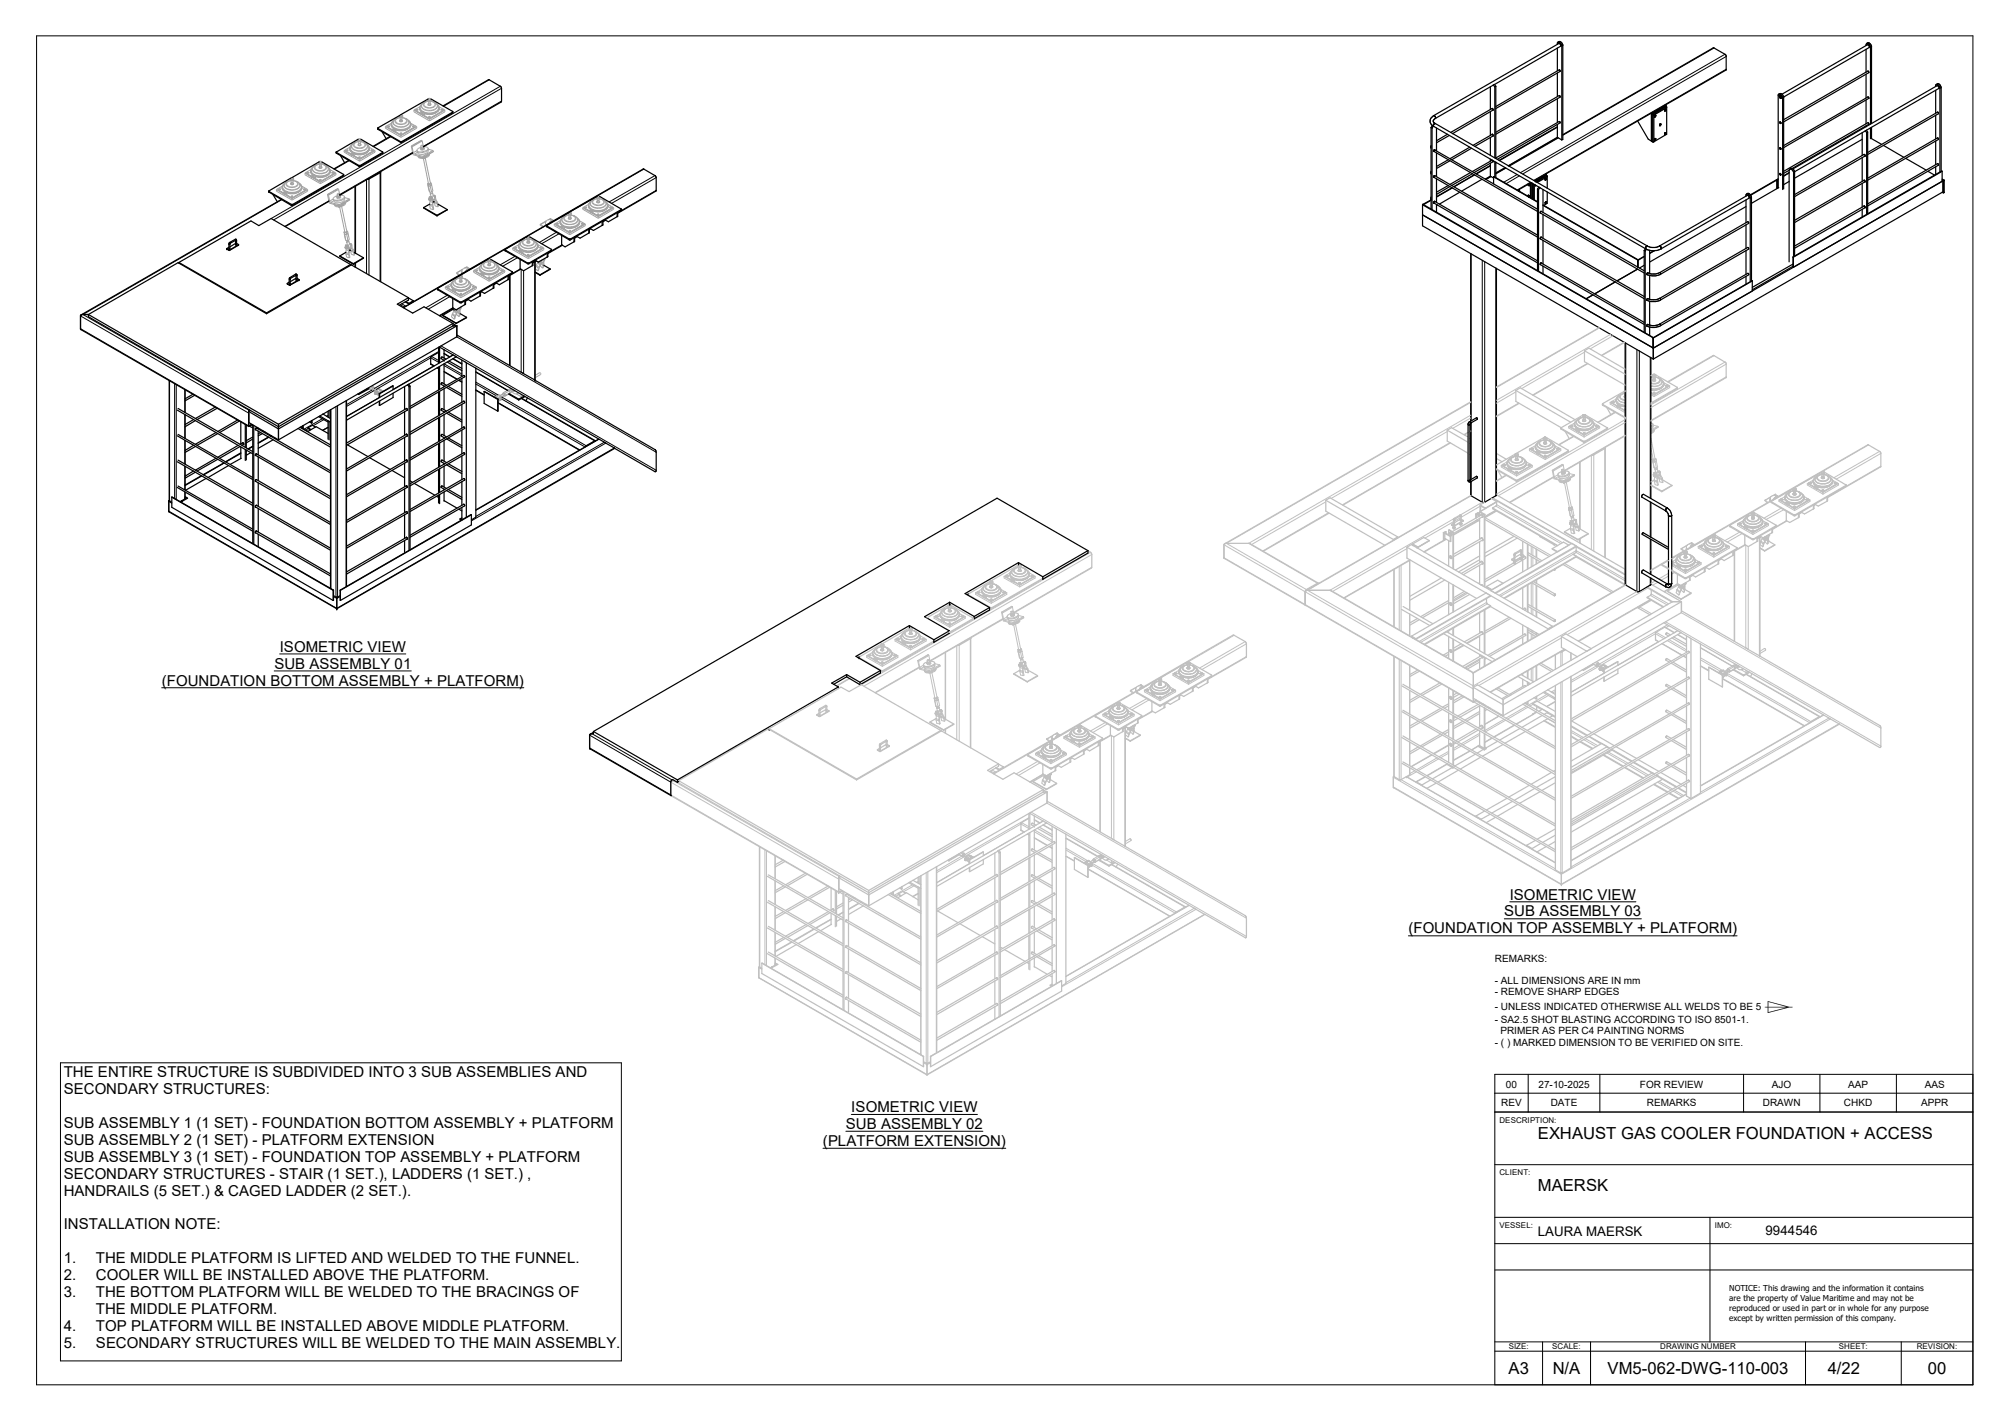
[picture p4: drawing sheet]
<svg xmlns="http://www.w3.org/2000/svg" width="420mm" height="297mm" viewBox="0 0 420 297" stroke-linecap="round" stroke-linejoin="round" font-family="sans-serif">
<defs><g id="words">
<g font-size="3.5">
<text x="321.6" y="238">EXHAUST GAS COOLER FOUNDATION + ACCESS</text>
<text x="321.6" y="249">MAERSK</text>
<text x="315.5" y="287.2">A3</text>
<text x="324.7" y="287.2">N/A</text>
<text x="336.2" y="287.2">VM5-062-DWG-110-003</text>
<text x="382.3" y="287.2">4/22</text>
<text x="403.2" y="287.2">00</text>
</g>
<g font-size="3.1">
<text x="58.5" y="136.2">ISOMETRIC VIEW</text>
<text x="33.9" y="143.3">(FOUNDATION BOTTOM ASSEMBLY + PLATFORM)</text>
<text x="57.4" y="139.7">SUB ASSEMBLY 01</text>
<text x="314.6" y="191.6">SUB ASSEMBLY 03</text>
<text x="315.8" y="188">ISOMETRIC VIEW</text>
<text x="294.6" y="195.1">(FOUNDATION TOP ASSEMBLY + PLATFORM)</text>
<text x="13.3" y="225.1">THE ENTIRE STRUCTURE IS SUBDIVIDED INTO 3 SUB ASSEMBLIES AND</text>
<text x="13.3" y="228.6">SECONDARY STRUCTURES:</text>
<text x="178" y="232.5">ISOMETRIC VIEW</text>
<text x="13.3" y="235.8">SUB ASSEMBLY 1 (1 SET) - FOUNDATION BOTTOM ASSEMBLY + PLATFORM</text>
<text x="13.3" y="239.3">SUB ASSEMBLY 2 (1 SET) - PLATFORM EXTENSION</text>
<text x="172.1" y="239.5">(PLATFORM EXTENSION)</text>
<text x="176.9" y="236">SUB ASSEMBLY 02</text>
<text x="13.3" y="242.8">SUB ASSEMBLY 3 (1 SET) - FOUNDATION TOP ASSEMBLY + PLATFORM</text>
<text x="13.3" y="246.4">SECONDARY STRUCTURES - STAIR (1 SET.), LADDERS (1 SET.) ,</text>
<text x="13.3" y="249.9">HANDRAILS (5 SET.) &amp; CAGED LADDER (2 SET.).</text>
<text x="13.3" y="257">INSTALLATION NOTE:</text>
<text x="13.3" y="264.1">1.</text>
<text x="13.3" y="267.6">2.</text>
<text x="20.1" y="264.1">THE MIDDLE PLATFORM IS LIFTED AND WELDED TO THE FUNNEL.</text>
<text x="20.1" y="267.6">COOLER WILL BE INSTALLED ABOVE THE PLATFORM.</text>
<text x="13.3" y="271.1">3.</text>
<text x="20.1" y="274.7">THE MIDDLE PLATFORM.</text>
<text x="20.1" y="271.1">THE BOTTOM PLATFORM WILL BE WELDED TO THE BRACINGS OF</text>
<text x="13.3" y="278.3">4.</text>
<text x="13.3" y="281.8">5.</text>
<text x="20.1" y="278.3">TOP PLATFORM WILL BE INSTALLED ABOVE MIDDLE PLATFORM.</text>
<text x="20.1" y="281.8">SECONDARY STRUCTURES WILL BE WELDED TO THE MAIN ASSEMBLY.</text>
</g>
<g font-size="2.8">
<text x="321.6" y="258.3">LAURA MAERSK</text>
<text x="369.3" y="258.2">9944546</text>
</g>
<g font-size="2.1">
<text x="312.6" y="201">REMARKS:</text>
<text x="312.6" y="205.7">- ALL DIMENSIONS ARE IN mm</text>
<text x="312.6" y="208.1">- REMOVE SHARP EDGES</text>
<text x="312.6" y="211.1">- UNLESS INDICATED OTHERWISE ALL WELDS TO BE 5</text>
<text x="312.6" y="213.9">- SA2.5 SHOT BLASTING ACCORDING TO ISO 8501-1.</text>
<text x="312.6" y="218.6">- ( ) MARKED DIMENSION TO BE VERIFIED ON SITE.</text>
<text x="313.8" y="216.2">PRIMER AS PER C4 PAINTING NORMS</text>
<text x="314.9" y="227.3">00</text>
<text x="321.8" y="227.3">27-10-2025</text>
<text x="343" y="227.3">FOR REVIEW</text>
<text x="370.6" y="227.3">AJO</text>
<text x="386.5" y="227.3">AAP</text>
<text x="402.5" y="227.3">AAS</text>
<text x="314" y="231.3">REV</text>
<text x="324.3" y="231.3">DATE</text>
<text x="344.4" y="231.3">REMARKS</text>
<text x="368.7" y="231.3">DRAWN</text>
<text x="385.6" y="231.3">CHKD</text>
<text x="401.8" y="231.3">APPR</text>
</g>
<g font-size="1.7">
<text x="313.6" y="234.7">DESCRIPTION:</text>
<text x="313.6" y="245.7">CLIENT:</text>
<text x="313.6" y="256.7">VESSEL:</text>
<text x="358.6" y="256.7">IMO:</text>
<text x="361.6" y="269.9">NOTICE: This drawing and the information it contains</text>
<text x="361.6" y="271.9">are the property of Value Maritime and may not be</text>
<text x="361.6" y="274">reproduced or used in part or in whole for any purpose</text>
<text x="361.6" y="276.1">except by written permission of this company.</text>
<text x="315.5" y="282.1">SIZE:</text>
<text x="324.6" y="282.1">SCALE:</text>
<text x="347.2" y="282.1">DRAWING NUMBER</text>
<text x="384.6" y="282.1">SHEET:</text>
<text x="400.9" y="282.1">REVISION:</text>
</g>
<text font-size="1.6" x="369" y="211.1">⌲</text>
</g></defs>
<g fill="none" stroke="#a0a0a0" stroke-width=".21">
<path d="M57.8 39.6v.4l3.3 1.8M57.8 39.6l3.3 1.9M58.1 39.6l.1 .1M58.2 39.4l-.4 .2M58.2 39.4l-.1 .1 .1 .3M58.2 39.7l2.6 1.5M58.2 39.7v.1M58.2 39.8l2.6 1.5M58.4 39.5h.3l-.2 .2zM58.5 39.5l-.1 .1M58.6 39.5l-.2 .1M58.6 39.5l.1 .1"/>
<path d="M59 39.2h.1M59 39.2v.2a1.35 1.35 0 0 0 1.2 .9M59 38.9l-.8 .5M59.1 38.9v.6M59.1 39.5l.5 .5 .6 .2M59.1 38.7v.2M59.5 38.4l-.4 .3M59.5 40l.7 .3M59.5 38.4a.93 .93 0 0 0-.3 .9 .93 .93 0 0 0 .8 .7 2.31 2.31 0 0 0 3-.8l-.4-.8M60.2 37.9a.83 .83 0 0 0-.8 .9 .83 .83 0 0 0 .9 .7l.9 .2 .9-.2M60.2 37.9l-.7 .5M60.4 37.8a.6 .6 0 0 0-.6 .6 .6 .6 0 0 0 .5 .6 1.5 1.5 0 0 0 2.1-.5l-.2-.4-.4-.3"/>
<path d="M60.4 37.8l-.2 .1M60.7 37.6l.3 .1M60.7 37.4l.2 .1M60.7 37.6l.2 .2 .4-.1M60.7 37.6h.1M60.8 37.3h.1M60.8 37.3l-.1 .1M60.8 37.3l-.1 .3M60.8 37.4l.1 .1M60.9 38.1h.3M60.9 37.5h.1v.2M60.9 38.1v.4"/>
<path d="M60.9 38.5h.3M60.9 38.3l-.2 .1 .2 .2 .5-.1-.2-.2M60.9 38.4v.1M61 37.7l-.6 .1M61.1 37.1l.3 .2M61.2 37.1l-.4 .2M61.2 37.5h.1M61.2 37.2h.1M61.2 38.1v.4M61.2 38.4v.1M61.3 37.7h.1M61.3 37.7h-.3"/>
<path d="M61.3 37.7l-.1 .4M61.3 37.8a.95 .95 0 0 1 1 .6 1.34 1.34 0 0 1-2.4 0l.1-.1a.85 .85 0 0 1 .9-.5v.3M61.3 37.7l.5 .1M61.3 37.4l-.4 .1M61.3 37.5v.2M61.4 37.4l-.1 .1M61.4 37.3v.1M61.4 37.3h.1M61.4 37.5l-.1 .2M61.4 37.3l-.1 .4M61.4 37.5l-.1 .1M61.8 37.8l.2 .1"/>
<path d="M62 37.9l.7 .6a.98 .98 0 0 1-1 1.2 1.67 1.67 0 0 1-2.3-1l.1-.3M62 37.9l.6 .5M62.6 38.4l.1 .1M62.6 38.4l.4 .3M62.7 39l-.5 .5M62.7 40l-.8 .3M62.7 38.7v.2M62.9 38.5l.1 .2M62.9 39.7l-.4 .3M62.9 39.7l-.2 .2M63 38.7l.1 .2M63 39.5l-.1 .2"/>
<path d="M63.1 38.9l-.1 .6M63.1 38.9l.8 .5M63.1 39.2h.1M63.1 39.2v.2a1.35 1.35 0 0 1-1.2 .9M63.4 39.6l.3-.1 .1 .1M63.4 39.6h.4M63.5 39.5l.3 .1M63.5 39.5l-.1 .1M63.7 39.5l.1 .1M63.8 36.2v.3l3.2 1.9M63.8 36.2l3.2 1.9M63.9 39.4l.4 .2"/>
<path d="M63.9 39.8l-2.5 1.5M63.9 39.7l-2.5 1.5M63.9 39.4l.1 .1-.1 .3M63.9 39.7v.1M64 39.6l-.1 .1M64.1 36.2h.1M64.1 36.2l.1 .2M64.1 36.2l.1 .1M64.2 35.9l-.4 .3M64.2 35.9l-.1 .3M64.2 36.3l2.5 1.5M64.2 36.3v.1"/>
<path d="M64.2 36.4l2.5 1.4M64.3 36.1h.4l-.3 .1zM64.3 36.2h.1M64.3 39.6l-3.2 1.9M64.3 36.1h.3M64.3 39.6v.4l-3.2 1.8M64.4 36.1l-.1 .1M64.6 36.1v.1M65 35.8h.1M65 35.5l-.8 .4M65 35.9l.1 .2M65 35.5l.1 .7 .3 .3"/>
<path d="M65 35.5v.2M65.1 36.1l.1 .1M65.2 36.8h.1M65.2 36.2l.2 .2a3.2 3.2 0 0 0 2.7 .3M65.2 36.2l.4 .4M65.2 35.1l-.2 .4M65.3 36.9h.1M65.3 36.7h.1M65.3 36.7v.1M65.3 36.7l-.1 .1M65.3 36.9h.2M65.4 36.9h.1"/>
<path d="M65.4 36.8h.1M65.4 36.8h-.2M65.4 36.8l-.1 .1M65.4 36.5a2.6 2.6 0 0 0 3 .2M65.4 36.8v.1M65.4 36.5l.5 .3M65.4 37h.1M65.4 36.9l.1 .1M65.4 34.9l-.4 .6M65.5 36.9h.1M65.5 36.9v.1M65.5 34.9a.91 .91 0 0 0-.4 1 .91 .91 0 0 0 .8 .7 2.27 2.27 0 0 0 3-.8l-.1-.6"/>
<path d="M65.5 34.9a.89 .89 0 0 0 0 1 .89 .89 0 0 0 .9 .3 1.75 1.75 0 0 0 2.3-.9M65.5 37h.1M65.5 36.9h-.1M65.6 37h.1M65.6 37.1h.1M65.6 37.1h.2M65.6 36.7l.3 .1M65.7 37.1h.1M65.7 37h.1M65.7 37.1h.2M65.7 37v.1M65.8 37.1h.1"/>
<path d="M65.8 37.1v.1M65.9 36.8l.6 .2M65.9 37.1h.1M65.9 34.5l-.4 .4M66.3 34.4a.85 .85 0 0 0-.9 .8 .85 .85 0 0 0 .8 .9 2.1 2.1 0 0 0 2.5-.7l-.1-.3M66.5 37h.3M66.5 34.3l-.4 .2a.57 .57 0 0 0-.4 .6 .57 .57 0 0 0 .5 .5 1.58 1.58 0 0 0 2.1-.4l-.2-.6M66.6 34.4a.62 .62 0 0 0-.7 .5 .62 .62 0 0 0 .6 .7h1a.62 .62 0 0 0 .7-.6 .62 .62 0 0 0-.7-.6M66.7 34.2l.2 .1zM66.7 33.8v.5M66.7 33.9l.1 .1zM66.7 37.8h.6"/>
<path d="M66.7 33.8h.1M66.7 37.8h.1M66.7 34.3h.6M66.8 34h.1M66.8 34.3h-.3M66.8 34.8l-.1 .3 .2 .1 .4-.1-.1-.3M66.8 37.5l.4 .1-.2 .1zM66.9 37.6h.3M66.9 34v.1M66.9 34l.1 .1M66.9 34.1h.2M66.9 34.1v.2"/>
<path d="M66.9 37.6h-.1M67 33.7h.1M67 33.7l-.3 .1M67 38.1v.3M67 33.7l.3 .2M67.1 34.7h-.3h.3M67.2 33.7l.1 .2M67.2 34l-.1 .1M67.2 34.3l.3 .1M67.3 34.3h.1M67.3 34l-.1 1.1h-.4v-.8l-.2 .1M67.3 34.2l-.4 .1"/>
<path d="M67.3 34l-.2 .1M67.3 34.2l-.3 .1M67.3 34.3h.2M67.3 37.8h.1M67.3 34v.2M67.3 33.9l-.1 .1M67.3 33.9v.1M67.3 33.9v.4M67.3 34.2h.1M67.5 34.3l.2 .1M67.7 34.4l.4 .2M67.7 34.4l.2 .1"/>
<path d="M67.9 34.5l.2 .1M67.9 34.5l.5 .3M68.1 34.6l.5 .3M68.4 36.7l-.2 .1M68.5 34.9l.2 .4M68.6 34.9l.3 .4M68.6 34.9l.2 .3M68.6 35l.4 .5M68.7 36.4l-.6 .3M68.7 36.5l-1.2 .5h-1M68.7 36.5l-.3 .2M69 35.5l.8 .4"/>
<path d="M69 35.5v.4l-.3 .5M69 35.5l.1 .2M69.1 35.8h.1M69.1 35.7l-.1 .4-.3 .3M69.1 35.8l-.1 .4-.3 .3M69.1 35.7v.1M69.4 36.2h.3M69.5 36.1h.2M69.5 36.1l-.1 .1M69.7 36.1v.1M69.7 36.1l.1 .1M69.8 36.1l-.3-.1-.1 .2"/>
<path d="M69.8 36.1l-.1 .1M69.8 35.9l.5 .3M69.8 36.3l-2.5 1.5M69.8 35.9l.1 .3M69.8 36.3v.1M69.8 36.4l-2.5 1.4M69.9 36.2l-.1 .1M69.9 36.2l-.1 .2M70 36.2h-.1M70.3 36.2v.3l-3.3 1.9M70.3 36.2l-3.3 1.9M70.7 39.5l-2.2 1.1"/>
<path d="M70.7 39.5l.1 .1M70.7 39.5l-2.1 1.2M70.8 39.6l.3 1.2M70.8 39.6l-2.1 1.2M72 31.5v.3l3.2 1.9M72 31.5l3.2 1.9M72.3 31.4v.1M72.3 31.2v.5M72.3 31.5v.2M72.3 31.2l-.3 .3M72.3 31.5l2.6 1.5M72.3 31.7l2.6 1.4"/>
<path d="M72.5 31.4l.2-.1 .1 .2h-.3zM72.5 31.5h.3M72.5 31.4l.3 .1M73.1 30.9a1.26 1.26 0 0 0 1.2 1.2l.7 .1M73.1 31.1l.1 .4M73.2 30.7v.5M73.2 31.5l.4 .3M73.3 30.6l-.1 .2-.9 .4M73.4 32h.1M73.4 31.6l.2 .2M73.4 32.1h.1M73.4 32v.1"/>
<path d="M73.5 32.2h.1M73.5 32.2h.2M73.5 32.1h.1M73.5 32.1h-.1M73.5 32.1l-.1 .1M73.6 32.1h.1M73.6 32.1l-.1 .1M73.6 32.1v.2M73.6 32.2h.1M73.6 32.3h.1M73.6 31.7l.5 .3 .9 .2M73.6 31.8l.2 .2"/>
<path d="M73.6 30.2l-.1 .2a1.13 1.13 0 0 0 1.4 1.2 1.76 1.76 0 0 0 2-1l-.2-.4 .4 .4v.4a1.39 1.39 0 0 1-1.4 1h-1a1.25 1.25 0 0 1-1.4-1.4zM73.6 30.3l-.3 .3M73.6 32.2v.1M73.6 32.1l.1 .2M73.7 32.3h.1M73.7 32.2l.1 .1M73.7 32.2h.1M73.8 32.3h.1M73.8 32a2.56 2.56 0 0 0 2.8 0M73.8 32.4h.3h-.1M73.8 32l.6 .2M73.9 32.4h.1"/>
<path d="M73.9 32.3h.1M73.9 32.3v.1M74 32.5h.1M74 32.3h.1M74 32.4h.1M74 32.3v.2M74 32.4h-.1M74 32.3v.1M74.1 32.4h.1M74.3 29.8l-.4 .2M74.3 29.8l-1 .8M74.3 29.8h-.2"/>
<path d="M74.4 32.2l.6 .1M74.4 32.2l.3 .1M74.5 29.7l-.5 .6a1.39 1.39 0 0 0 2.1 .4l.3-.4-.5-.6M74.5 29.7l-.2 .1M74.7 32.3h1M74.8 29.4h.1M74.8 29.4l.3 .2M74.8 29.3l.2 .3M74.8 29.3h.1M74.9 29.2l-.1 .1M74.9 29.1l.1 .2M74.9 33h.6"/>
<path d="M74.9 33.1h.6M74.9 29.5h.2M74.9 33v.1M75 29.1h-.1M75 29.3h.4M75 29.3l.1 .1M75 29.6h.6M75 29.6l-.5 .1M75 30.1l-.1 .3 .3 .1 .3-.1-.1-.3M75 32.9h.3M75 29.6v.8h.3l.1-.1M75 32.9l.3-.1v.1"/>
<path d="M75 29l-.1 .1M75 29l.5 .1M75 30h.1M75 30h.3M75.1 29.4v.2M75.1 29h-.1M75.2 33.4v.3M75.2 29.3l-.1 .1M75.3 30h.1M75.3 30l.1 .4M75.4 29.5l-.3 .1M75.4 29.6l-.1 .4"/>
<path d="M75.4 29.6h.1M75.4 29.3v.3M75.4 29.6h-.1M75.4 29.6h.2M75.5 29.1l-.1 .2M75.5 33v.1M75.5 29.1l-.1 .5M75.5 29.3l-.4 .3M75.5 29.2l-.2 .1M75.6 29.6l.3 .1M75.7 32.1l-.7 .1M75.9 29.7l.2 .1"/>
<path d="M76.1 29.8a.77 .77 0 0 1 .5 1.2 2.19 2.19 0 0 1-3-.1 .61 .61 0 0 1 .3-.9M76.1 29.8l.4 .4a1.47 1.47 0 0 1-2.6 .2l.2-.5M76.3 29.8l.4 .4M76.3 32l-.6 .1M76.4 32l-.7 .1M76.6 31.9l-.2 .1M76.6 32l-.9 .3h-1M76.6 32l-1.3 .3M76.7 30.2l.4 .4M76.8 30.3l.3 .3M76.8 31.8l-.2 .2M76.9 31.7l-.3 .2"/>
<path d="M77.1 30.6l.9 .6M77.1 30.6l.1 .6M77.2 31.2l-.6 .7M77.2 31.3l-.4 .5M77.2 30.9v.4M77.2 31.2v.2M77.5 31.4l.3-.1 .1 .1-.3 .1zM77.6 31.4l-.1 .1M77.6 31.4h.2M77.6 31.4v.1M77.8 31.4l.1 .1M78 31.5l-2.5 1.5"/>
<path d="M78 31.2l.4 .3M78 31.2l.1 .2-.1 .3M78 31.5v.2M78 31.7l-2.5 1.4M78.1 31.4l-.1 .1M78.4 31.5v.3l-3.2 1.9M78.4 31.5l-3.2 1.9M80.6 26.5v.3l3.3 1.9M80.6 26.5l3.3 1.9M80.9 26.4l.2 .1M81.1 26.2l-.5 .3M81.1 26.2l-.2 .1 .2 .3"/>
<path d="M81.1 26.5l2.5 1.5M81.1 26.5v.1M81.1 26.6l2.5 1.5M81.2 26.5h.3M81.3 26.4l-.1 .1M81.4 26.4h.1M81.4 26.4h-.2M81.4 26.4l.1 .1M81.5 26.3h-.3v.2M81.5 26.3v.2M81.8 26.1h.1M81.8 26l.1 .3"/>
<path d="M81.8 26l.1 .5M81.8 26.1l.1 .4M81.9 25.8l-.8 .4M81.9 26.2l.3 .5M81.9 25.8l-.1 .2M81.9 26.3l.3 .5M81.9 25.6v.2M81.9 25.6l-.1 .4M81.9 26.5l.3 .3M82 27.1h.1M82 26.5l.2 .2M82.1 27.1h.1"/>
<path d="M82.1 27l-.1 .1M82.1 25.4l-.2 .2M82.2 27.2h.1M82.2 27.1h-.1M82.2 27.1h.1M82.2 27.1v.1M82.2 27.2h.3M82.2 27.2h.2M82.2 26.7l.8 .4M82.2 25.3a1.35 1.35 0 0 0 1.8 1.2 1.26 1.26 0 0 0 1.5-1.2M82.2 26.7l.3 .1M82.2 26.8l.8 .4"/>
<path d="M82.2 26.8l.3 .2M82.3 27.2h.1M82.3 27.1h.1M82.3 25.2l.7-.4-.4 .4a1.34 1.34 0 0 0 2.1 .7 .64 .64 0 0 0 .5-.7l-.4-.4 .6 .4M82.3 25.2a.91 .91 0 0 0-.3 1 .91 .91 0 0 0 .8 .6 2.23 2.23 0 0 0 3-.8v-.3l-.4-.5M82.3 27.1l.1 .1M82.3 27.1l-.1 .1M82.3 25.2l-.4 .4M82.4 25.1l-.2 .3a1.24 1.24 0 0 0 1.4 1.2l.9-.1 .5-.2a.78 .78 0 0 0 .5-.9l-.1-.3M82.4 27.3h.1M82.5 27.3h.1M82.5 27.3h.2"/>
<path d="M82.5 27a2.56 2.56 0 0 0 2.7 0M82.5 27l.2 .1M82.6 27.3h.1M82.6 27.3l.2 .1M82.6 27.3l.1 .1M82.6 27.4l.1 .1M82.7 27.4h.1M82.7 27.3h.1M82.7 27.4v.1M82.7 27.3v.1M82.7 27l.3 .1M82.8 27.4h.1"/>
<path d="M82.8 27.1l.2 .1M83 27.1l.7 .1M83 27.2l.7 .1M83.4 27.2h1zM83.5 24.4l.3 .2M83.5 24.3v.1M83.5 24.3h.1M83.5 24.4l.2 .2M83.6 24.4v.1M83.6 28v.1M83.6 24.3h.3M83.6 28h.5"/>
<path d="M83.6 28.1h.5M83.6 24h.5M83.6 24l-.1 .3M83.6 24v.3M83.6 24.6l-1.1 .4M83.7 24.6l-.7 .2a.58 .58 0 0 0-.2 .7 .58 .58 0 0 0 .5 .4 1.09 1.09 0 0 0 1.7-.8l-.3-.3-.6-.2-.1 .4h-.3M83.7 24.9l.3 .1M83.7 24.6v.7M83.7 27.9h.3M83.7 24.3l.1 .1M83.7 25.1l-.1 .1 .1 .2 .5-.1-.2-.2M83.7 27.9l.2-.2 .1 .2"/>
<path d="M83.7 27.2h.3M83.7 25.2l.2 .2 .1-.2M83.8 24.4v.2M83.9 28.4v.3M83.9 24.3l-.1 .1M84 24h.1M84 24.9v.4M84.1 24.6h.1M84.1 24.5l-.3 .1M84.1 24.3h-.1M84.1 24v.1M84.1 24.6h-.4"/>
<path d="M84.1 24.6l1.1 .4M84.1 24.1v.5M84.1 28v.1M84.1 24.1h.1M84.2 24.3v.1M84.2 24.1l-.1 .4M84.2 24.1l-.3 .2M84.2 24.4l-.1 .2M84.2 24.4l-.1 .1M84.4 27.1l-.4 .1M84.7 27.2l-.7 .1M84.7 27.1l-.7 .1"/>
<path d="M85.2 27l-.5 .2M85.4 25.2l.4 .4M85.5 26.7l-.8 .4M85.5 26.7l-.2 .1M85.5 26.8l-.8 .4M85.5 26.8l-.3 .2M85.6 25.4l.2 .2M85.8 25.6l.1 .2M85.8 25.6l.1 .4M85.8 26.5l-.3 .3M85.8 26.3l-.3 .5M85.9 25.8l.8 .4"/>
<path d="M85.9 25.8v.2M85.9 26.1h.1M85.9 26l-.1 .5M85.9 26l-.4 .7M85.9 26.1l-.1 .4M86 30.5l.4 1.8 2.1 .6M86 30.5l.1 .1M86.1 30.6l.1 .1M86.2 30.7l.2 1.2M86.3 26.4l.3 .1M86.3 26.4l.2-.1 .1 .2M86.4 26.4l-.1 .1"/>
<path d="M86.4 26.4h.1M86.4 31.9l.3 .3M86.6 23v.4l3.2 1.9M86.6 23l3.2 1.9M86.7 26.2l.5 .3M86.7 26.5l-2.6 1.5M86.7 26.2l.1 .3M86.7 26.5v.1M86.7 26.6l-2.6 1.5M86.7 32.2l1.7 .5M86.8 26.6h-.1M86.8 26.4l-.1 .1"/>
<path d="M86.8 26.5v.1M86.9 23v.1M86.9 23h.1M86.9 23.1h.1M87 22.8l-.4 .2M87 22.8v.4M87 23.1l2.5 1.5M87 23.1v.1M87 23.2l2.5 1.5M87.2 26.5v.3l-3.3 1.9M87.2 26.5l-3.3 1.9M87.2 31.5l.1 .2"/>
<path d="M87.2 31.5l-.8 .4M87.2 22.9l-.1 .1h.3M87.3 22.9l.1 .1M87.3 31.8l-.6 .4M87.4 23v-.1h-.3l.3 .1M87.4 23h.1M87.5 32.6l.3 .3h.6M87.7 22.6h.1M87.7 22.6l.5 .8M87.7 22.5l.2 .5M87.7 22.5v.1M87.8 22.4l-.8 .4"/>
<path d="M87.8 22.4v.3l.4 .6M87.8 22.8l.1 .2M87.9 23l.3 .4M87.9 31l.1 .2M87.9 31l.2 .4M88 23.7h.1M88 23.1l.2 .2M88 30.9h.1M88 30.8v.1M88 31v.1M88 30.9v.1M88 30.8l-.6 .3-.2 .4"/>
<path d="M88 31h-.1M88 30.5l.1 .4M88 30.8l.5 .1M88 30.7v.1M88 31.1h.5M88 31.1l.1 .1M88 31.2h.4M88 31.2l.1 .2M88.1 23.7h.1M88.1 23.6h.1M88.1 23.6l-.1 .1M88.1 23.6l.2 .1"/>
<path d="M88.1 30.9h.2M88.1 31.4h.4M88.2 23.7h.1M88.2 23.7h-.1M88.2 23.7h-.2M88.2 23.4l.8 .3M88.2 23.3l.5 .2M88.2 23.8h.1M88.2 23.7v.1M88.2 29.3l.1 .2M88.2 21.8l-.5 .7M88.2 29.3l-2.2 1.2"/>
<path d="M88.2 29.3l-2.1 1.3M88.3 23.7h.1M88.3 23.8h.1M88.3 23.7h-.1M88.3 21.8l-.4 .4v.4a2.27 2.27 0 0 0 3 .8 .94 .94 0 0 0 .8-.7 .94 .94 0 0 0-.3-.9M88.3 21.8l-.5 .6M88.3 21.8l-.2 .5M88.3 23.7v.1M88.3 29.5l.2 1.2M88.3 29.5l-2.1 1.2M88.3 23.8l.3 .1M88.3 23.8l.1 .1"/>
<path d="M88.4 21.6l-.1 .2M88.4 23.9h.1M88.4 30.4h-.3l-.1 .1M88.4 31.2l.1 .2M88.4 33.1h.4M88.4 32.7l.1 .1M88.4 30.4l-.4 .1M88.4 30.4l.1 .4M88.5 30.6v.1M88.5 30.7l-.2 .2M88.5 23.9h.1M88.5 24h.1"/>
<path d="M88.5 23.9l.1 .1M88.5 32.8v.1M88.5 30.7h.1M88.5 33.1l1.1 5.3M88.6 24h.1M88.6 23.9l-.1 .1h.2M88.6 30.7l-.1 .2M88.6 30.7h.6l.4 .3M88.6 31l-.2 .2M88.6 30.7v.3M88.6 30.9h.1M88.6 23.9h.1"/>
<path d="M88.6 23.9l-.1 .1M88.6 23.9v.1M88.7 30.9l-.5 .3M88.7 23.5l.6 .2M88.7 23.7h.3M88.7 30.9v.1M88.7 24h.1M88.7 31l.1 .2-.3 .2M88.7 31h-.2M88.8 33.1h.1M88.9 21.3a.62 .62 0 0 0-.3 .8 .62 .62 0 0 0 .7 .4 1.24 1.24 0 0 0 1.8-.7l-.4-.5M88.9 21.3l-.6 .4-.1 .6"/>
<path d="M88.9 21.3l-.4 .3M88.9 33.1h-.1M88.9 33l1.1 5.4M89 23.7l1.3 .1M89 33l-.1 .1M89.3 23.7h1M89.3 23.8h1zM89.3 23.7h.4M89.4 38.4l.1 .1M89.4 38.4l.2 .5M89.5 21l.2 .1M89.5 20.8h.1"/>
<path d="M89.5 38.8l.1 .1M89.5 38.4h.6M89.5 38.8l.4 1.4M89.5 20.7l.1 .4M89.5 20.7l.1 .1M89.5 24.6v.1M89.5 24.6h.6M89.5 24.7h.6M89.5 38.5l.1 .4M89.5 38.5h.4M89.5 38.7v.1M89.6 20.6h.1"/>
<path d="M89.6 20.6l-.1 .1M89.6 20.8l.1 .2M89.6 21.1l-.7 .2M89.6 20.6l.5 .1M89.6 21.1h.5M89.6 21l.1 .1M89.6 31v.6a1.64 1.64 0 0 1-2.2 .4l-.1-.3M89.6 31a1.79 1.79 0 0 1-2.4 .5M89.6 31.3a2.09 2.09 0 0 1-2.3 .4M89.6 31.2l.9 .3M89.6 21.8l.4 .1v-.7a.68 .68 0 0 1 .8 .2 .68 .68 0 0 1 0 .8 1.49 1.49 0 0 1-2.1-.2v-.3l.2-.3 .7-.2v.7M89.6 21.5h.1"/>
<path d="M89.6 21.7l-.1 .2 .2 .1h.4l-.1-.3M89.6 20.9h.3M89.6 38.9l.3 1.3M89.6 38.3l-.1 .1M89.6 38.4h.1M89.6 38.9h.4M89.7 24.4h.2M89.7 24.4v.1M89.7 21.5h.3zM89.7 24.5l-.1-.1 .2-.1 .1 .2M89.7 24.5h.2M89.7 32.3l-.4 .3-.6 .3"/>
<path d="M89.7 21v.1M89.8 32.2a1.76 1.76 0 0 1-2.4 .5v-.1M89.8 24.9v.4M89.8 32.2v.2l-.4 .4a1.76 1.76 0 0 1-1.9 .1l-.1-.3M89.9 20.9h.2M89.9 20.9l-.2 .1M89.9 24.4l.1 .1M89.9 24.4v.1M89.9 38.5l.1 .4M90 38.2h.1zM90 38.2v.2M90 38.9l.2 1.2"/>
<path d="M90 21.1h-.3M90 38.4h-.4M90.1 21.1h.1M90.1 21.1h-.4M90.1 20.8l-.1 .1M90.1 20.7h.1M90.1 20.8v.3M90.1 24.6v.1M90.1 21.1l.6 .2M90.1 38.4l-.2 .1M90.1 20.8h.1M90.1 20.7v.4"/>
<path d="M90.1 38.2v.2M90.1 38.8l-.1 .1M90.2 20.9l-.1 .2M90.2 20.7h-.1M90.2 38.2v.2M90.2 38.8l-.2 .1M90.2 38.4h-.1M90.2 38.4l.1 .3M90.3 38.7l-.2 .1M90.3 38.7l-.1 .1M90.3 38.7h.1M90.3 38.7l.2 1.3-.3 .1"/>
<path d="M90.5 31.5l-2.1 1.2M90.5 31.5l.2 .1M90.6 23.6l-.3 .1M90.6 23.7l-.3 .1M90.7 31.6l-2.2 1.2M90.7 31.6l-2.2 1.3M90.7 21.3l.8 .6M90.7 21.3l.7 .5M91 23.5l-.7 .2M91 23.5l-.3 .1M91 23.6l-.4 .1M91 23.7h-.4"/>
<path d="M91.2 23.5l-.2 .2M91.4 21.8l.5 .5-.1 .7M91.4 21.8l.5 .7M91.4 21.9l.1 .4a2.09 2.09 0 0 1-3.3 0M91.4 23.3l-.2 .1M91.5 21.9a1.11 1.11 0 0 1-1.4 1.3l-1.2-.2-.4-.2-.4-.5M91.5 23.3l-.5 .2M91.8 23a2.6 2.6 0 0 1-3.6 .4M91.8 22.9l-.2 .2M91.8 22.9l-.4 .4M91.8 23l-.8 .7M91.9 22.6h.1"/>
<path d="M91.9 22.4l.8 .4M91.9 22.7l-.1 .2M91.9 22.8l-.1 .2M92.2 23h.3M92.2 23h.1M92.2 23v-.1l.3 .1M92.3 22.9l-.1 .1M92.4 22.9l.1 .1M92.5 23h.1M92.7 22.8l.3 .2M92.7 22.8v.4M92.7 23.1l-2.6 1.5"/>
<path d="M92.7 23.1v.1M92.7 23.2l-2.6 1.5M92.7 23.1h.1M93 23v.4l-3.2 1.9M93 23l-3.2 1.9M59.2 40.3h.2M59.3 40.3h.1M59.3 40.2h.1M59.3 40.3h.2M59.3 40.2l-.1 .1M59.3 40.2v.1M59.4 40.3h.1"/>
<path d="M59.4 40.3h-.1M59.4 40.2l-.1 .1M59.4 40.2l.1 .1M59.5 40.4h.1M59.5 40.3h.1M59.5 40.3h-.1M59.5 40.3h-.2M59.6 40.4h.1M59.6 40.3v.1M59.6 40.4h-.1M59.6 40.3l-.1 .1M59.6 40.3h-.1"/>
<path d="M59.6 40.3h.1M59.7 40.5h.1M59.7 40.5h.2M59.7 40.1a2.47 2.47 0 0 0 2.7 0M59.8 40.6h.1M59.8 40.5h.1M59.8 40.4h.1M59.8 40.4v.1M59.8 40.6h.2M59.8 40.4v.2M59.9 40.5h.1M59.9 40.6h.1"/>
<path d="M59.9 40.5l-.1 .1M59.9 40.1l.3 .1M60 40.6h.1M60.2 40.2h1.7M60.2 40.3l.4 .1M60.6 40.4h1M60.6 40.4h.3M60.8 41.2v.1M60.8 41.2h.6M60.8 41.3h.6M60.9 41.1h.3M60.9 41l.3-.1v.2"/>
<path d="M60.9 41l.1 .1h.2M61.1 41.5v.3M61.4 41.2v.1M61.6 40.4h-.4M61.9 40.3l-.3 .1M62.2 40.1l-.3 .1M62.5 40l-.6 .2M68.5 40.6l.4 1.9 2.2 .6M68.5 40.6l.1 .1M68.6 40.7l.1 .1M68.7 40.8l.2 1.2M68.9 42l.3 .3"/>
<path d="M69.2 42.3l1.7 .5M69.7 41.6l-.8 .4M69.8 42l-.6 .3M69.9 42.7l.4 .4 .7-.1M69.9 42.8l.1 .3 .3 .1h1M70 42.8l.3 .2h.6M70.4 40.9l.1 .1M70.4 41l.1 .2M70.4 41.1l.1 .1M70.4 41.1l.2 .4M70.4 40.9l-.5 .3-.2 .4M70.5 41h.1"/>
<path d="M70.5 41.1h-.1M70.5 41.2v.1M70.5 41.3h.4M70.5 41.3l.1 .2M70.5 40.6l.1 .4M70.6 40.9l.1 .1M70.6 40.9h-.2M70.9 43.2h.1M70.9 40.5h.1M70.9 40.5l-.2-.1-.2 .2M70.9 40.5l-.4 .1M70.9 41.3v.1"/>
<path d="M70.9 40.5l.1 .4M70.9 42.8h.1M70.9 40.8v.1l-.3 .1M70.9 40.8h.2M70.9 42.8l.1 .1M71 42.9l.1 .2M71.1 40.8l-.3 .2M71.1 41.1l-.4 .2M71.1 41.1l-.2 .2M71.1 40.8l.1 .2M71.1 43l.6-.2 .6-.5a1.16 1.16 0 0 1-1.3 .9l1.1 5.3M71.1 40.8h.4a.39 .39 0 0 1 .5 .3 .39 .39 0 0 1-.3 .5 1.74 1.74 0 0 1-2 0"/>
<path d="M71.1 41l.1 .1M71.1 40.9l.1 .1M71.2 41l-.1 .1M71.2 41.1l.1 .2-.7 .2M71.2 41.1h-.1M71.3 43.2h.1M71.4 43.1l1.1 5.3M71.5 43.1l-.2 .1M71.5 42.9l-.2 .1M71.9 48.5l.2-.1-.1 .1 .2 .1M71.9 48.5l.1 .1M71.9 48.5l.2 .5"/>
<path d="M72 48.9h.1M72 48.9l.3 1.4M72 41.4a.73 .73 0 0 1-.8 .9h-1.1l-.3-.4M72 41.1l.1 .2a1.72 1.72 0 0 1-2.4 .4v-.1M72 48.6l.1 .4 .5-.1M72.1 48.5h.1M72.1 48.5h.5M72.1 49l.2 1.3M72.1 48.4v.1M72.1 41.3l1 .3M72.1 49h.4M72.2 51.6l.2 .1"/>
<path d="M72.2 42.4l-.6 .4M72.2 51.6l.1 .3M72.2 51.6l.1 .4 .2-.1M72.2 51.6h.2M72.2 51.7l.3 .3M72.2 51.7h.1M72.2 51.2l.7 .1M72.2 51.2l.6 .2M72.2 51.2l.1 .3M72.2 48.6h.2M72.2 48.6h-.2M72.3 51.6l-.1 .1"/>
<path d="M72.3 51.9h.1M72.3 53.1l.6 .1M72.3 52.8l.6 .2M72.3 52.8v.3M72.3 53.1l.2 .7 .6 .1M72.3 51.7l.1 .2M72.3 48.6h-.1M72.4 51.7l.1 .3M72.4 51.4l.1 .1M72.4 51.6l.1 .3M72.4 51.4l-.2 .2M72.4 52v.2"/>
<path d="M72.4 52.2l.5 .2M72.4 52.2l-.1 .6M72.4 51.4l.3 .1v.4l-.2-.4M72.4 51.8v.1M72.4 48.6l.1 .3M72.5 50.3v.2M72.5 50.5h.1M72.5 48.3v.1M72.5 52l.4 .1M72.5 50.5l.2 .8M72.5 48.3h.1M72.5 49l.3 1.2"/>
<path d="M72.5 51.5l.2 .2M72.5 51.5l-.1 .1M72.5 48.4l-.2 .2M72.5 48.5l-.1 .1M72.6 48.3v.2M72.6 48.3l.1 .1M72.6 48.9l-.1 .1M72.7 51.7l-.2 .3M72.7 51.7l-.2 .2M72.7 48.4l.1 .4-.2 .1M72.7 48.4l-.2 .1M72.8 48.8h.1"/>
<path d="M72.8 50.2l-.5 .1M72.8 51.4l.1 .7M72.8 48.8l-.2 .1M72.8 48.8l.3 1.3-.3 .1M72.9 53v.2M72.9 50.2v.2M72.9 50.4l.1 .1M72.9 51.3l.3 2.5-.1 .1M72.9 53.2l.2 .7M72.9 50.4l-.4 .1M72.9 52.1v.3M72.9 52.4v.6"/>
<path d="M72.9 51.3l-.1 .1M73 50.5h-.5M73 50.5l.1 .6M73.1 41.6l.1 .2-2.1 1.3M73.1 41.6l-2.2 1.2M73.1 51.9l.5 .1M73.1 51.9l.2 .4M73.1 50.8l.4 .2M73.1 51.1l-.3 .1h-.2v-.1M73.1 51l.3 .5-.3 .4M73.1 51l.3 .1M73.1 41.7l-2.1 1.2"/>
<path d="M73.3 50.9h.1M73.3 51.7l.2 .1M73.3 50.9l.2 .1M73.3 52.3l.5 .2M73.3 52.3l.1 .2M73.4 52.5l.1 .7 .6 .1M73.4 52.5l.5 .2M73.4 51.1l.1 .7M73.5 51h.1M73.5 51l.6 1.6 .1 .7h-.1M73.5 51.8l.3 .7M73.5 51l-.1 .1"/>
<path d="M73.5 51l.1 .2M73.6 51.2h.1M73.6 51.2v.2M73.8 52.5l.1 .2M73.9 52.7l.2 .6M89.7 41.4l.2 .1M89.7 41.6l.1-.1 .1 .3h-.1zM89.7 41.7v-.2l.2 .2M89.7 41.7v.1M89.7 41.8l.2 .1M89.7 41.4v.4M89.7 41.7h.1"/>
<path d="M89.7 41.1l.7 .1M89.7 41.1l.6 .2M89.7 41.1l.1 .3M89.8 41.6l-.1 .1M89.9 41.7v.2M89.9 41.9v.2M89.9 41.9h.1M89.9 41.3h.1M89.9 41.3l.1 .1M89.9 41.5v.3M89.9 41.3l-.2 .1M89.9 43l.5 .1"/>
<path d="M89.9 42.7l.5 .1M89.9 42.7v.3M89.9 43l.1 .6 .6 .2M89.9 42.1l.6 .2M89.9 42.1v.6M89.9 41.3l.3 .1v.4M89.9 41.3l.2 .1M90 40.4h.1M90 41.9l.5 .1M90 40.2v.2M90 40.4l.1 .6M90 41.4l.2 .1v.3"/>
<path d="M90.1 41.4l.1 .2-.3 .3M90.1 41.4l-.2 .1M90.1 41.1h.1M90.1 41l.1 .1M90.1 41l-.1 .1M90.2 41.8l-.3 .1M90.2 41.8h.1M90.2 40.1l-.3 .1M90.3 41.3l.2 .7M90.4 40.1v.2l-.4 .1M90.4 42.8v.3M90.4 43.1l.2 .7"/>
<path d="M90.4 41.2l.3 2.5-.1 .1M90.4 41.2l-.1 .1M90.5 40.3v.1l-.3 .1-.2-.1M90.5 42v.3M90.5 42.3l-.1 .5M90.5 40.3l.1 .7-.4 .1M90.5 41.8h.1M90.5 41.8l.6 .1M90.5 41.8l.3 .4M90.6 40.8l.4 .1M90.8 40.8l.2 .1M90.8 41.7h.2"/>
<path d="M90.8 41.7l-.3 .1M90.8 42.2l.5 .1M90.8 42.2l.1 .2M90.9 42.4l.1 .7 .6 .1M90.9 42.4l.5 .2M90.9 40.9h-.3l.3 .4-.1 .4M90.9 40.9l.1 .8M91 40.9h.1M91 40.9l.1 .2M91 40.9l.7 2.2-.1 .1M91 41.7l.1 .2M91 40.9h-.1"/>
<path d="M91.1 41.1v.2M91.1 41.9l.2 .4M91.1 41.1h-.1M91.3 42.3l.1 .3M91.4 42.6l.2 .6M93.1 60v.3l3.3 1.9M93.1 60l3.3 1.9M93.4 60l.1 .1M93.5 59.8v.4M93.7 59.9l.2-.1 .1 .2M93.7 60h.3M93.7 59.9h.2"/>
<path d="M93.7 59.9v.1M93.9 59.9l.1 .1M93.9 59.9l-.2 .1M94.3 59.6h.1M94.3 59.5l.3 .6M94.3 59.5l.1 .5M94.3 59.6v.2M94.3 59.3l-1.2 .7M94.4 59.3l-.1 .2M94.4 59.9l.2 .3M94.6 58.9l-.2 .4M94.8 58.7l-.4 .7a1.4 1.4 0 0 0 1.5 1.2 2.64 2.64 0 0 0 2.2-.7l.2-.5-.4-.7"/>
<path d="M94.8 58.7a.73 .73 0 0 0 .3 1M94.8 58.8l-.2 .1M95.2 58.4l-.6 .5M95.3 58.4l-.2 .3a1.45 1.45 0 0 0 2.3 .6l.3-.4-.3-.5M95.5 58.3l-.2 .1M95.5 57h.1M95.5 57l.5 .6M95.6 57l.5 .5M95.7 58.2l.5-.1 .1 .4M95.7 58.2l-.4 .2M95.7 58.2l-.9 .5M96 57.9h.1"/>
<path d="M96 58l.3 .1M96 58.8h.1M96 57.8h.1M96 58l.2 .1M96 58.8l.2 .2 .5-.2M96.1 57.6v.2M96.1 57.8l.2 .1M96.1 57.6v.5M96.1 58.1l-.8 .4-.1 .3a1.39 1.39 0 0 0 2.3 .1l-.1-.4-.6-.3M96.1 57.6h.5M96.1 57.6v.1M96.1 58.1h.5"/>
<path d="M96.2 57.8v.1M96.2 58.5h.1M96.2 58.5v.3M96.2 58.8l.1 .1 .3-.1M96.2 58.7l-.2 .1M96.3 57.9h.3M96.3 58.5h.2M96.3 57.5l-.2 .1M96.3 57.9v.2M96.5 57.5l.1 .1M96.6 58.5h-.1M96.6 58.7l.1 .1"/>
<path d="M96.6 58.8h.1M96.6 57v.2M96.6 58.1h.1M96.6 58.4l-.1 .1M96.6 58l-.3 .1M96.6 56.6v.6M96.6 57.9v.9M96.6 58.2h.2M96.6 58l-.4 .1M96.6 58.1l.2 .1M96.6 56.8l.1 .3M96.6 56.6v.1"/>
<path d="M96.6 57.6l.1 .1M96.7 57.7l-.4 .2M96.7 57.7h.1M96.7 58.8h.1M96.7 57.7l-.1 .2M96.7 56.4l-.1 .2M96.7 56.4l-1.1 .6M96.7 57.8l-.1 .2M96.7 57.7v.3M96.7 58l-.1 .1M96.7 57.9l-.1 .1M96.8 56.3l-1.3 .7"/>
<path d="M96.8 58.2l.7 .2M97.4 56l-.7 .4M97.4 56l.9 .2M97.4 56.6v.2M97.4 58.4l-.1-.1 .6 .4M97.5 56.6h.1M97.5 58.4a.8 .8 0 0 1 .5 .9 .8 .8 0 0 1-.9 .6 3.1 3.1 0 0 1-2.2-.3l-.2-.7M97.7 55.8l-.6 .2M97.7 56.4v.2M97.7 56.3l-.2 .4-.1-.1M97.7 55.8l-.3 .2M97.7 55.8l.3 .2"/>
<path d="M97.7 56.2l.2-.1 .2 .2M97.7 56.2l.2 .2M97.7 56.2l-.1 .4M97.9 58.8l.4 .3M97.9 58.7a.87 .87 0 0 1-.7 1.3l-1.1 .1-.9-.2M98.1 56.3h.1M98.3 59.1l.1 .2M98.4 59.3l.8 .5M98.4 59.3l.1 .2M98.4 59.3v.2M98.4 59.7l-.2 .4M98.5 59.6h.1"/>
<path d="M98.5 59.5l-.3 .6M98.5 59.6l-.3 .6M98.5 59.5v.1M98.8 60h.3M98.8 59.9l.2-.1 .1 .2M98.8 59.9l.3 .1M98.8 59.9h.1M98.8 59.9h.2M99 56.6v.3l3.3 1.9M99 56.6l3.3 1.9M99.2 59.8l.4 .2M99.2 59.8v.4"/>
<path d="M99.3 59.9v.2M99.4 56.6l.1 .1M99.4 56.4v.2M99.4 56.6l.1 .2M99.5 56.7l2.5 1.4M99.5 56.7v.1M99.5 56.8l2.5 1.4M99.6 56.5l.3-.1v.2zM99.6 60v.3l-3.2 1.9M99.6 60l-3.2 1.9M99.6 56.5v.1M100.2 56.2h.1"/>
<path d="M100.2 56.2l.3 .6M100.2 56.1v.1M100.3 55.9l-1.3 .7M100.3 56.3l.2 .3M100.3 55.9v.4M100.5 57.2h.1M100.5 56.6l.7 .5M100.5 57.2l.1 .1M100.5 56.6l.4 .3M100.5 56.8l.4 .3M100.5 56.8l.2 .1M100.5 57.2h.2"/>
<path d="M100.5 55.5l-.2 .4M100.6 57.1h.1M100.6 57.1l-.1 .1M100.6 57.3h.1M100.7 57.2h.1M100.7 57.2h-.2M100.7 57.2v.2M100.7 57.2v.1M100.7 57.3h.1M100.7 56.9l.2 .2M100.7 57.2l-.1 .1M100.7 55.3a.93 .93 0 0 0-.3 1 .93 .93 0 0 0 .8 .6 2.32 2.32 0 0 0 3.1-.8l-.1-.3-.3-.5"/>
<path d="M100.7 57.4h.1M100.7 55.3l-.1 .5 .4 .5M100.7 55.4l-.2 .1M100.7 55.3l-.2 .2M100.8 57.3h.1M100.8 57.2l-.2 .1M100.8 57.2v.2M100.8 57.3v.1M100.9 57.3h.1M100.9 57.4h.1M100.9 55.2l-.2 .1M100.9 57.4h.2"/>
<path d="M100.9 57.1l.6 .2M101 57.4h.1M101 57.4v.1M101.1 57.4h.1M101.1 57.5h.1M101.1 57.4v.1M101.2 57.1l.9 .2 1.4-.2M101.2 57.1l.6 .1M101.2 57.2l.3 .1M101.2 57.5h-.2M101.2 57.5h.1M101.2 54.9a.73 .73 0 0 0-.5 .7 .73 .73 0 0 0 .3 .7"/>
<path d="M101.3 55a1.71 1.71 0 0 1 2.2 .2v.3a1.46 1.46 0 0 1-2.3 0zM101.4 54.9a.64 .64 0 0 0-.3 .7 .64 .64 0 0 0 .7 .5 1.28 1.28 0 0 0 1.8-.8l-.2-.3M101.4 54.9l-.4 .2M101.5 57.3h.3M101.8 57.3h1l-.3 .1M101.8 57.3l.3 .1M102 54.5h.1M102 54.4h.1M102 54.5l.2 .2M102 54.4v.1M102 54.5l.1 .2M102 58.2h.6"/>
<path d="M102 58.1h.6M102 58.1v.1M102 54.6l.1 .1M102.1 54.2v.2M102.1 54.1l-.1 .3M102.1 54.1v.1M102.1 54.4h.5M102.1 54.1h.1M102.1 54.7h.1M102.1 54.7l-.7 .2M102.1 54.4l.1 .1M102.1 55.1h.3"/>
<path d="M102.1 55.2l-.1 .2 .2 .1 .4-.1-.1-.2M102.1 54.1l.5 .1M102.1 54.7v.7l.3 .1 .1-.2M102.1 58h.1M102.2 57.9l.3 .1h-.3M102.2 57.9l-.1 .1M102.2 54.1h-.1M102.2 54.5v.2M102.3 58h-.1M102.3 58.5v.3M102.4 58h.1M102.4 58h-.3"/>
<path d="M102.4 55.1l.1 .3M102.4 54.1h.1M102.5 54.7l-.1 .4M102.5 54.7l.5 .1 .9 .5M102.5 54.6l-.2 .1M102.6 54.7h.1M102.6 54.6l-.4 .1M102.6 54.2v.5M102.6 58.1v.1M102.6 54.3l-.4 .2M102.6 54.4v.2M102.6 54.5v.1"/>
<path d="M103.2 57.3h-1.4M103.4 54.9h-.2l.5 .2a.79 .79 0 0 1 .2 .9 .79 .79 0 0 1-.8 .5l-1 .1-1.1-.3M103.5 57.1l-.7 .1M103.5 57.2l-.3 .1M103.9 55.3a.82 .82 0 0 1-.7 1.3l-1.2 .1-1-.4M103.9 55.3l.2 .2M103.9 55.4l.2 .1M103.9 56.8l-.2 .1M104 56.8l-.5 .3M104.1 55.5l.2 .4M104.1 56.8a2.69 2.69 0 0 1-3.2 .3M104.1 56.8l-.9 .5"/>
<path d="M104.3 55.9l1.3 .7M104.3 55.9v.4M104.3 56.3l-.4 .5M104.3 55.9v.7M104.3 56.3l-.2 .5M104.4 56.2h.1M105 56.5l-.3 .1M105 56.5v.1M105.1 56.8l-2.5 1.4M105.1 56.7l-2.5 1.4M105.1 56.7v.1M105.2 56.7l-.1 .1"/>
<path d="M105.2 56.4l-.1 .3M105.6 56.6l-3.3 1.9M105.6 56.6v.3l-3.3 1.9M107.2 51.9v.3l3.3 1.9M107.2 51.9l3.3 1.8M107.5 51.8l.1 .2M107.6 51.6v.3M107.6 51.6l-.4 .3M107.6 51.9l2.6 1.5M107.6 51.9v.1M107.6 52l2.6 1.5M107.8 51.7h.2l.1 .2z"/>
<path d="M107.8 51.8h.3zM108.4 51.4l.1 .3M108.4 51.4l.1 .5M108.4 51.4v.1M108.4 51.4l.1-.2-.9 .4M108.4 51.6l.1 .1M108.4 51.6l.1 .3M108.5 51.7l.2 .2M108.5 51.9l.6 .5 .9 .2M108.7 51.9l.3 .3 1.3 .4-1-.2M108.7 51.9l.4 .3M108.7 52.5h.1"/>
<path d="M108.7 52.4l.1 .1M108.7 52.4l-.1 .1h.3M108.7 52.4v.1M108.8 52.6h.1M108.8 52.5h-.1M108.8 50.9a1.75 1.75 0 0 0 2.6 .9l.4-.2 .4-.5M108.8 52.5h.1M108.8 52.5l.1 .1M108.8 50.9a1.86 1.86 0 0 0 2.7 .8l.6-.6M108.9 52.5h.1M108.9 52.6h.1M108.9 52.2l1.1 .4"/>
<path d="M108.9 52.5l-.1 .1M108.9 50.6a1 1 0 0 0-.2 1.1 1 1 0 0 0 1 .6 2.45 2.45 0 0 0 2.6-.7l.1-.4-.4-.6M108.9 52.5v.1M108.9 50.6l-.1 .3M108.9 50.6l-.3 .4M109 52.6h.1M109 52.6v.1M109 52.7h.1M109.1 52.4a2.5 2.5 0 0 0 2.7 0M109.2 52.8h.1M109.2 52.7h.1M109.2 52.7v.1"/>
<path d="M109.3 52.7h.1M109.3 52.8h.1M109.3 52.7v.1M109.6 50.2a.89 .89 0 0 0-.8 .7M109.6 50.2a1.9 1.9 0 0 0-1.2 1.2M110 52.6h1M110 52.6l.3 .1M110.1 49.8l.4 .2h.2M110.1 49.8l.3 .2M110.2 49.5l.1-.1h.5l-.1 .6M110.2 49.5l-.1 .3M110.2 53.4v.1"/>
<path d="M110.2 49.8v.1M110.2 53.4l.2 .2 .4-.2M110.2 53.5h.6M110.2 49.7h.1M110.3 50a.67 .67 0 0 0-.8 .3 .67 .67 0 0 0 0 .8 1.38 1.38 0 0 0 2.2-.5l-.3-.4-.7-.2M110.3 49.4l-.1 .1M110.3 50.3h.1M110.3 50.7h.3M110.3 50.3h.3M110.3 50.5l-.1 .2 .2 .1 .4-.1-.2-.2M110.3 50.3v.4M110.3 53.2l.2-.1 .1 .2z"/>
<path d="M110.3 50.6v.1M110.4 53.3h.2h-.3M110.4 49.8v.2M110.4 50h.3l-.1 .4-.3-.1v-.3l-.7 .2M110.5 53.7v.4M110.6 49.7l-.2 .1M110.6 49.4l.2 .1-.1 .2M110.6 50.3h.1M110.6 50.3v.4M110.6 50.6v.1M110.7 50h.1M110.7 49.7l-.6-.1 .3 .2"/>
<path d="M110.7 49.9l-.3 .1M110.7 49.7v.3M110.7 50l.5 .1M110.8 53.4v.1M110.8 49.6l-.2 .1M110.8 49.7l-.1 .2M110.8 49.8l-.1 .1M111.2 50.1l.6 .5a1.34 1.34 0 0 1-2.1 .7 .64 .64 0 0 1-.5-.7l.4-.4M111.2 50.1l.2 .1M111.4 50.2l.6 .4M111.4 50.2l.5 .3M111.6 52.5l-.6 .1"/>
<path d="M111.6 52.5l-1 .2M112 50.5l.2 .4M112 50.6l.4 .3 .2 .5M112 50.6l.2 .3M112.1 55.6l.5 .5M112.1 55.6l-.2 .5 .6 .5M112.1 52.2l-.5 .3M112.1 50.6l.5 .8M112.1 52.1l-.5 .3-1 .2 1.3-.4M112.2 55.4l.5 .5M112.2 55.4l-.1 .2M112.2 50.9l-.1 .2"/>
<path d="M112.3 51.9l-.2 .2M112.4 54.9l.5 .5M112.4 54.9l-.2 .5M112.4 51.9l-.8 .6M112.5 54.7h.1M112.5 54.7l.2 .2M112.5 54.7l-.1 .2M112.5 51.7l-.2 .2M112.5 51.2l.8 .4M112.5 51.6l-.1 .3M112.6 51.4l-.2 .3M112.6 51.4l-.1 .2"/>
<path d="M112.6 51.4l-.2 .5M112.6 56.1l-.1 .5M112.7 54.9l.1 .1M112.7 55.9l-.1 .2M112.8 55l.3 .2M112.8 54.7h.1M112.8 51.7l.4 .1-.3 .1zM112.8 54.7v.3M112.8 54.8l.1 .1M112.8 51.8h.4h-.3M112.9 55.4l-.2 .5M112.9 54.9l-.1 .1"/>
<path d="M113 46.9h.1M113 54.6h.1M113 46.9l.5 .6M113 55.6l.5 .4M113 54.6l-.1 .3M113 54.6l-.2 .1M113.1 55.2l-.2 .2M113.1 54.5l.1 .2M113.1 46.9l.5 .5M113.2 55.2l-.7 1.4M113.2 55.2l.4 .3M113.2 54.5l.1 .1"/>
<path d="M113.2 54.7l-.1 .5M113.2 55l.4 .4M113.2 54.9h.2M113.3 52l-2.5 1.5M113.3 54.6l-.1 .1M113.3 54.6l-.1 .6M113.3 51.6l.4 .3M113.3 51.9l-2.5 1.5M113.3 51.6l.1 .1-.1 .3M113.3 51.9v.1M113.4 54.9l.2 .2M113.4 51.8l-.1 .1"/>
<path d="M113.5 54.8l.1 .1M113.5 54.3l-.2 .1M113.5 54.8l-.1 .1M113.6 54.2l.1 .4-.2 .2M113.6 54.2l.1 .2M113.6 55.5l-.1 .5M113.6 54.9v.6M113.7 54.4l-.1 .5M113.7 51.9v.3l-3.2 1.9M113.7 54.1l.2 .2M113.7 51.9l-3.2 1.8M113.9 54.3l-.2 .5 .1 .6-.3 .6"/>
<path d="M113.9 54.3l-.2 .1M113.9 54h.1M113.9 54v.4M113.9 54l-.1 .1M114.1 46.9v.2M114.1 46.6v.5M114.1 46.4l.1 .6M114.2 46.3l-1.1 .6M114.3 46.1l-.2 .4M114.3 46.1l-1.3 .8M114.9 46.5v.2M115 46.4v.2l-.1-.1"/>
<path d="M115 46.4l-.1 .1M115.1 46.4v.1M115.1 46.4h.1M115.1 46.4l-.1 .2M115.1 45.7h.1M115.1 45.7l-.5 .3M115.2 46.2l-.1 .2M115.2 46.1l-.1 .4 .1-.2M115.2 45.7l-.4 .2M115.2 45.7l.3 .2M115.2 46.1l.3 .2M115.2 46.1l.2-.1 .2 .2"/>
<path d="M115.9 46.1l-.5-.2h-.5l-.6 .2M115.9 46.9v.3l3.3 1.9M115.9 46.9l3.3 1.8M116.2 46.8l.2 .1M116.4 46.6l-.5 .3M116.4 46.6l-.2 .1 .2 .3M116.4 46.9l2.5 1.5M116.4 46.9v.1M116.4 47l2.5 1.5M116.4 46.8h.4M116.4 46.8l.3-.1 .1 .1M116.7 46.8h-.2"/>
<path d="M116.7 46.8h.1M116.7 46.8h-.3M117.1 46.1l-.7 .5M117.1 46.5l.7 .7M117.1 46.7l.4 .5M117.1 46.3v.4M117.3 47.5l.1-.1zM117.4 47.5h.1M117.4 47.4h.1M117.4 47.4v.1M117.5 47.5h.1M117.5 45.9a1.82 1.82 0 0 0 2.4 .9l.5-.2 .4-.5"/>
<path d="M117.5 47.5l.2 .1h-.2M117.5 47.5h-.1M117.5 47.1l.3 .1M117.5 47.6h.1M117.5 47.5h.2M117.5 47.2l.3 .1M117.6 47.6h.1M117.6 47.5h.1M117.6 47.5l.2 .2M117.6 45.6l-.4 .5M117.6 47.5v.1M117.7 47.5h.1"/>
<path d="M117.7 47.5l.1 .2M117.8 47.7h.1M117.8 47.7l.3 .1M117.8 47.2l.5 .3h1M117.8 47.7v.1M117.8 47.3l.8 .3 1.4-.1M117.8 47.2l.8 .3M117.8 47.3l.3 .2M117.8 47.4a2.56 2.56 0 0 0 2.8 0M117.9 47.8h.1M117.9 47.7h.1M117.9 47.7v.1"/>
<path d="M117.9 47.7l-.1 .1M118 47.8h.1M118 47.8h-.1M118 47.7v.1M118.1 47.8h.1M118.1 47.8h-.1M118.1 47.4l.9 .2M118.7 45h.2M118.7 45l-.6 .3-.1 .3a1.34 1.34 0 0 0 2.3 0l-.3-.4-.6-.2M118.7 45l-.9 .4-.3 .5M118.8 44.7h.1M118.8 44.8l.3 .2"/>
<path d="M118.8 44.6v.2M118.8 44.6h.1M118.8 44.8l.1 .2M118.9 44.6l.1 .1M118.9 48.4v.1M118.9 44.9h.2M118.9 48.4h.6M118.9 48.5h.6M118.9 47.6h.5M118.9 45l.1 .3M118.9 45h.5M118.9 45h-.2"/>
<path d="M119 45.3l.1 .1M119 45.5l-.1 .2 .3 .1 .3-.1-.2-.2M119 45.3v.4M119 45.7h.3M119 45.6v.1M119 44.4l-.2 .2M119 44.7h.1M119 44.7h.4M119 44.4h.4M119 48.2v.1M119 48.2h.1M119 48.3h.3"/>
<path d="M119 48.3h.1M119.1 48.3h-.1M119.1 44.4l-.2 .1M119.1 44.7v.3M119.1 48.2l.2-.1v.2M119.2 48.7v.4M119.2 48.2l.1 .1M119.2 48.2l-.1 .1M119.2 44.7h-.1M119.3 48.3h.1M119.3 44.4h.1M119.3 45.3h.1"/>
<path d="M119.3 45.3l-.2 .1M119.3 45.6v.1M119.3 44.7l.2-.1-.1 .1M119.3 45.3v.4M119.4 45l-.1 .3M119.4 45h.1M119.4 44.9l-.3 .1M119.4 44.4l.1 .1M119.4 44.7v.3M119.4 45h.5M119.5 44.4v.4M119.5 48.4v.1"/>
<path d="M119.5 44.8l-.1 .1M119.5 44.7l-.1 .2M119.5 44.7l-.1 .3M119.5 44.8v.1M119.9 45l.4 .2M119.9 45l.4 .3a.77 .77 0 0 1 .6 .7 .77 .77 0 0 1-.6 .7l-1.4 .2a1.2 1.2 0 0 1-1.4-1M120 47.4l-.7 .1M120 47.5l-.7 .1M120.1 45.1l.6 .5M120.3 45.3l.2 .4a1.54 1.54 0 0 1-2.6 0l.4-.6-.6 .4-.2 .4M120.3 47.4l-1 .1M120.3 47.4l-.3 .1"/>
<path d="M120.6 47.3l-.6 .2M120.7 45.6a.91 .91 0 0 1 .4 1 .91 .91 0 0 1-.8 .6 2.82 2.82 0 0 1-2.7-.3l-.3-.3v-.4l.3-.6-.4 .5 .1 .6M120.7 45.6l.2 .3M120.7 45.6l.2 .2M120.8 45.6l.1 .2M120.8 47.1l-.5 .3M120.8 47.2l-.2 .1M120.9 45.8l.3 .3 .8 .5M120.9 45.8l.2 .2M121.1 46.7l-.1 .2M121.1 46.7l-.3 .4M121.2 46.1v.6"/>
<path d="M121.2 46.7l-.4 .5M121.2 46.3l-.1 .6-.3 .3M121.2 46.4v.3M121.5 46.8l.2-.1h.2l-.1 .2zM121.6 46.8h.2M121.6 46.8h.1M121.8 46.8h.1M121.9 43.4v.3l3.2 1.9M121.9 43.4l3.2 1.9M122 46.6l.4 .3M122 46.9l-2.5 1.5M122 46.6l.1 .1-.1 .3"/>
<path d="M122 46.9v.1M122 47l-2.5 1.5M122.1 46.8l-.1 .1M122.2 43.3l.1 .2M122.3 43.2l-.4 .2M122.3 43.2l-.1 .1 .1 .3M122.3 43.5l2.5 1.5M122.3 43.5v.1M122.3 43.6l2.5 1.4M122.4 43.3l.2-.1 .2 .1-.3 .1zM122.4 46.9v.3l-3.2 1.9M122.4 46.9l-3.2 1.8"/>
<path d="M122.5 43.3h.2M122.5 43.3l-.1 .1M122.7 43.3v.1M123.1 42.9v.5l.4 .3M123.1 42.7l-.8 .5M123.1 42.7l.1 .6M123.1 43.3l.2 .2M123.3 43.5l.4 .3M123.3 44.1h.1M123.3 43.6l.2 .1M123.3 44h.1M123.3 44v.1"/>
<path d="M123.4 44.1h.1M123.4 44l-.1 .1M123.4 44h.1M123.4 44v.1M123.5 44h.1M123.5 43.7l.5 .3M123.5 44.1l.1 .1M123.5 44.1h.1M123.5 44.1h-.1M123.5 44l-.2 .1M123.5 44.1v.1M123.5 43.7l.2 .2"/>
<path d="M123.5 44.2h.1M123.5 42.2l-.4 .5M123.5 42.8l.6 .5 .9 .2M123.5 42.2a.97 .97 0 0 0-.4 1.2M123.6 44.1h.1M123.6 44.2h.1M123.6 42.2a.98 .98 0 0 0-.3 1.1 .98 .98 0 0 0 1 .6 2.31 2.31 0 0 0 2.7-.7v-.6l-.4-.4M123.6 44.1v.1M123.6 42.2l-.2 .3 .1 .3M123.7 43.8l.6 .3M123.7 43.9l.6 .2M123.7 43.9l.2 .2a2.58 2.58 0 0 0 2.6-.2"/>
<path d="M123.7 43.8l.3 .1M123.8 44.3h.1M123.8 44.3v.1M123.8 44.4h.1M123.8 44.2h.1M123.8 44.4l.2-.1-.1 .1M123.8 44.2v.1M123.8 44.2v.2M123.9 44.4h.1M123.9 44.3h.1M123.9 44.3v.1M123.9 44.3h-.1"/>
<path d="M124 44.3h.1M124 43.9l.6 .2M124.2 41.7a.59 .59 0 0 0-.4 .6 .59 .59 0 0 0 .6 .5 1.34 1.34 0 0 0 2-.6l-.4-.5M124.3 44.1l.6 .1M124.4 41.6l-.8 .6M124.4 41.6l-.8 .5-.1 .7M124.6 44.1h1M124.8 41.4l.2 .1M124.8 41.2h.1M124.8 41h.6M124.8 41v.1M124.8 45h.1"/>
<path d="M124.8 41.2l.6 .1M124.8 41.1v.1M124.8 45h.6M124.9 41.5l.1 .1a.97 .97 0 0 1 1.3 .6 1.34 1.34 0 0 1-2.4 0l.5-.5 .5-.1M124.9 44.2h.5M124.9 41.5l-.5 .1M124.9 41.5v.8h.2h.2v-.8M124.9 42l-.1 .3 .3 .1 .3-.1-.1-.3M124.9 41.2l.1 .1M125 44.8h.3M125 41.9l.2 .1M125 41.3v.2"/>
<path d="M125 44.8h.2M125 44.8v.1M125 40.9l-.2 .2 .1 .4M125 41.5h.3M125.1 45.3v.3M125.1 41.3h-.1M125.2 44.8l.1 .1M125.3 44.8l-.4-.1 .4 .2M125.3 44.8v.1M125.3 41.5h.1M125.3 41.5v.1M125.3 41.5l.7 .2"/>
<path d="M125.4 41.4l-.4 .1M125.4 41v.4M125.4 45h.1M125.4 41.2l-.1 .1M125.4 41l-.1 .5M125.4 41.3v.1M125.4 41.4h.1M126 41.7a.8 .8 0 0 1 .6 1.3l-.5 .3-.8 .2M126.2 41.8l.2 .1a.78 .78 0 0 1 .4 .9 .78 .78 0 0 1-.8 .6 2.26 2.26 0 0 1-2.5-.6M126.2 44l-.6 .2-1.3-.1M126.5 43.8l-.9 .3M126.7 42.2l.2 .1"/>
<path d="M126.7 43.7l-.8 .4-.6 .1M126.7 43.7l-.2 .2M126.9 42.3l.1 .2M126.9 42.3l.2 .4M126.9 43.6l-.2 .1M127 43.3l-.5 .5M127.1 43.3l-.6 .5M127.1 42.7l.1 .2M127.2 42.7l.7 .5M127.2 42.9v.3M127.2 43.1l-.2 .2M127.2 43.2l-.5 .5"/>
<path d="M127.2 43.2l-.1 .2M127.5 43.3l.2-.1 .1 .1zM127.5 43.3l.3 .1M127.5 43.3v.1M127.9 43.2l.4 .2M127.9 43.5l-2.5 1.5M127.9 43.2l.1 .1-.1 .3M127.9 43.5v.1M127.9 43.6l-2.5 1.4M128 43.3l-.1 .2M128.3 43.4v.3l-3.2 1.9M128.3 43.4l-3.2 1.9"/>
<path d="M93.5 60.1l2.6 1.5M93.5 60.1v.1M93.5 60.2l2.6 1.4M94.5 60.6h.1M94.5 60.1l1 .5M94.6 60.6l.3 .1M94.6 60.6v.1M94.6 60.2l.4 .3M94.6 60.2l.2 .2M94.6 65.7l.5 .5M94.6 65.7l-.2 .6 .6 .4M94.6 60.7h.1"/>
<path d="M94.6 60.6h.1M94.6 60.6h-.1M94.6 65.5l.6 .5M94.6 65.5v.2M94.7 60.6h.1M94.7 60.6l-.1 .1M94.7 60.7h.2M94.7 60.7h.1M94.7 60.2l.8 .4M94.8 60.7h.1M94.8 60.6h.1M94.8 60.7v.1"/>
<path d="M94.8 60.6v.1M94.8 60.6l-.2 .1M94.8 60.6l-.1 .1M94.8 60.3l.2 .2M94.8 60.8h.1M94.9 60.7h.1M94.9 60.7l-.1 .1M94.9 60.8h.1M94.9 60.7h-.1M94.9 65.1l.6 .4M94.9 65.1l-.3 .4M94.9 60.9h.3"/>
<path d="M95 60.5l1.1 .3 .7-.1M95 64.9l.3 .2M95 64.9l-.1 .2M95 60.5l.2 .1M95 64.7v.2M95 64.8l.3 .3M95 64.7h.1M95.1 61h.1M95.1 60.8h.1M95.1 60.9h.1M95.1 60.8v.1M95.1 60.8v.2"/>
<path d="M95.1 64.6l-.1 .1M95.1 64.7h.1M95.1 66.2l-.1 .5M95.2 61h.1M95.2 60.9h.1M95.2 64.6h.1M95.2 64.6l-.2 .1M95.2 64.6l-.1 .1M95.2 64.6v.1M95.2 60.9v.1M95.2 60.9l-.1 .1M95.2 66l-.1 .2"/>
<path d="M95.2 64.7l.1 .4M95.2 64.7l.1 .1M95.3 65.1l.2 .2M95.3 65.1h.1M95.4 65l-.1 .1M95.5 64.7h.1M95.5 65.7l.5 .5M95.5 64.7v.2l-.1 .1M95.5 65.5l-.3 .5M95.5 64.7l-.2 .1 .1 .2M95.5 60.6l.7 .1M95.5 65.3v.2"/>
<path d="M95.5 64.6l.2 .2M95.7 65.3l-.7 1.4M95.7 65.3l.4 .4M95.7 64.6l.1 .1M95.7 64.8l-.2 .5M95.7 65.1l.4 .4M95.7 65h.2M95.8 64.7l-.1 .6M95.8 64.7l-.1 .1M95.9 65l.2 .2M96 64.4l-.2 .1M96 64.9l.1 .1"/>
<path d="M96 64.9l-.1 .1M96 64.3l.1 .4-.1 .2M96.1 61.6h.1M96.1 65v.2M96.1 61.6h.6M96.1 65.7l-.1 .5M96.1 65.2v.3M96.1 64.3l.2 .1M96.1 65.5v.2M96.2 65.1l.1 .3-.2 .7-.1 .1M96.2 61.4l.4-.1-.2 .2zM96.2 65v.1"/>
<path d="M96.3 64.4l-.2 .6M96.3 61.4h.1M96.4 61.9v.3M96.4 64.1h.1M96.4 61.4h.1M96.4 64.1l-.1 .4M96.4 64.1l-.1 .2 .1 .1M96.4 64.4l-.2 .6M96.4 64.4h-.1M96.5 61.4l-.3 .1M96.7 61.6h.1M97.5 60.5l-.6 .2"/>
<path d="M98 60.3l-.8 .4-.6 .1M98.2 60.2a2.6 2.6 0 0 1-3.2 .3M98.2 60.1a2.38 2.38 0 0 1-2 .6M98.2 60.1l-.4 .3M98.2 60.2l-.2 .2M99.2 60.1l-2.5 1.5M99.2 60.1v.1M99.2 60.2l-2.5 1.4M111.9 78.5l.9-.6 .3 .1v.3l-1.2 .7M77 81.1l.9 .6M77 81.1l.8 .3M77.5 80.8l.4 .3"/>
<path d="M77.8 81.4l.1 .3M77.8 80.6l.4 .3M77.9 81.4l.6 .4M77.9 81.1l-.1 .3M77.9 81.4l.1 .1M78.1 81.1l.3 .2M78.1 81.6l-.2 .1M78.1 81.1l.1 .1M78.1 81.1l-.2 .3M78.2 80.9l.1 .3-.2-.2-.3 .4 .3 .1M78.2 80.9l-.3 .2M78.3 82h.2"/>
<path d="M78.3 82v.3M78.3 82.2v.1M78.3 82.3l.2 .2M78.3 81.3l-.1 .4M78.3 81.3l-.1 .2M78.3 81.3l.6 .2M78.4 82.2l.1 .2M78.4 82.2h.2M78.4 82.3l.1 .1M78.5 82.1l-.1 .1M78.5 81.7l.6 .3M78.5 81.7v.3"/>
<path d="M78.5 82.1h-.2M78.5 82l.1 .2M78.5 82.5h.1M78.5 82.2v.2M78.6 82.2l-.1 .2M78.6 81.9h.2l.1 .3M78.6 82.2v.1M78.6 82.1v.1M78.6 81.9l.3 .2M78.6 82.2v.3M78.6 82.4v.1M78.7 81.9l.2 .4"/>
<path d="M78.7 81.9l-.4 .1M78.7 81.9l-.2 .1M78.7 82.4l.4 .2M78.8 82.4l.1-.1zM78.8 81.6a.46 .46 0 0 1 .6 0 .46 .46 0 0 1 .1 .6l-.9-.7-.1 .2M78.9 82.1v.2l-.3 .2M78.9 82.1l-.3 .1M78.9 82.3h.1M78.9 82.2h.1M78.9 82.2v.1M79.1 82.6l.2 .2M79.1 81.3v.1"/>
<path d="M79.1 82v.6M79.1 82l.1 .1M79.1 81.3l.6 .4M79.1 81.3l.1-.1 1.1 .5M79.2 82.1v.6M79.2 82.1l.1 .2M79.5 81.4h.1M79.5 81.4l.2 .1M79.7 81.7h.2M79.7 81.7v.4M79.7 81.5h.1M79.9 81.7l.2 .1"/>
<path d="M79.9 81.7v.3M103.6 82.7v.1M103.6 82.9v.2M103.6 82.7h.1M103.6 82.9l-.3 .1M103.7 82.7l-.5 .2M103.7 82.5h.3M103.7 82.5l.2 .1M103.7 82.5l-.1 .2M103.8 82.8v.4M103.8 82.8l-.2 .1M103.9 83.2h.1"/>
<path d="M104.3 83.3v.6M104.3 83.3l-.2 .1M104.3 83.9l-.1 .2M104.3 82.6l-.3 .3v.4M104.3 82.6l.4 .2M104.4 82.5v.1M104.4 82.5l-.6 .3M104.4 82.5l-.7 .2M104.4 83.1v.7M104.4 83.1l-.1 .2M104.4 83.8l-.1 .1M104.6 83.3l.1 .3"/>
<path d="M104.6 83.3l.1 .1M104.7 83.5v.1M104.7 83.4v.2M104.7 83.1l-.1 .2M104.7 83.1h.3M104.7 83.1h.1M104.8 83.6l-.4 .2M104.8 83.2l-.1 .2M104.8 83.2h.2M104.8 83.1v.1M104.8 83.1h.2M104.9 83.5l-.2 .1"/>
<path d="M105 82.8l-.2-.1-.6 .4-.2 .3M105 83.4l-.1 .1M105 82.8v.3M105 82.8l-.6 .3M105 83.4l-.2 .2M105 83.4h.1M105 83.1v.3M105.2 82.5l.1 .3M105.2 82.5l-.2-.1-.4 .3M105.3 82.8l-.3 .2M105.3 82.1l-.2 .3M105.3 82.1l.1 .1"/>
<path d="M105.4 82.3l-.3 .1 .2 .3-.1 .1M105.4 82.3l.2 .3M105.4 82.3h-.2M105.4 82.2l.2 .3v.3M105.4 82.2h-.2v.2M105.4 82.2l.2 .1M105.4 82.7h.1M105.6 82.6l-.1 .1M105.6 82.6l-.3 .2M105.6 82.3l.1 .3M105.7 82.6l-.3 .1 .2 .1M106.2 81.5l.2 .1"/>
<path d="M106.2 81.5l-.9 .6M106.3 81.5l.3-.2 .2 .2M106.3 81.5l.1 .1M106.3 81.5h-.1M106.4 81.6l.2 .1M106.4 81.6l.1 .1M106.5 81.7l.2 .3M106.5 81.7l-.9 .6M106.6 82.3h.1M106.6 81.7l.1 .4M106.7 81.1l.1 .3M106.7 82l-.2 .3-.9 .5"/>
<path d="M106.7 82.1l-.1 .2M106.7 82.1l-1 .5M106.8 81.5l.2 .4M106.8 81.5l-.2 .2M106.9 81.2v.1M107 81.2v.1M107 81.3h.1M107 81.8l.5 .5h.5M107 81.9l-.4 .4M107 81.9l-.3 .1M107 81.3l-.2 .1M107.3 81.4l-.1 .3"/>
<path d="M107.3 81.6l-.3 .2M107.4 81.5l-.1 .3M107.5 81.5v.1M107.5 81.6h.1M107.5 81.6l-.2 .1h-.2l.2 .1M107.6 81.7h.1M107.6 81.7l-.3 .1M108 82.3l1 .6M108.2 82.2l-.2 .1M108.3 82l-.1 .2M108.4 82.1h.1M108.4 82.1l-.2 .1"/>
<path d="M109 82.4v.5M109.4 82.7l-.4 .2"/>
<circle cx="104.9" cy="56.5" r=".18"/>
</g>
<g fill="none" stroke="#000" stroke-width=".25">
<path d="M311.7 18.2v4.7M312.3 17.8h.1M312.3 17.8l-12.1 7M312.3 17.8l.3 .4M312.6 17.7l13.7-8a.45 .45 0 0 0-.2-.6l-26.3 15.1M312.6 17.7l.2 .3M312.6 17.7l-.3 .1M312.6 18.2v14.8M312.8 18v15.1M312.8 18l-.2 .2M325.7 9.3v-.3l.4-.2 .4 .3 .1 .6v19.6M325.7 10v4.8"/>
<path d="M325.7 15.2v5M325.8 8.8l.3-.1a.79 .79 0 0 1 .7 .7v19.7l-.2 .2M326.1 14.6h.1M326.1 14.6l-13.3 7.7M326.1 20h.1M326.1 20l-13.3 7.6M326.1 14.6l.2 .3-13.5 7.8M326.1 20l.2 .3-13.5 7.8M372 19.7l.3-.1a.8 .8 0 0 1 .7 .6v19.3M372.7 19.7l17.9-10.3 .3 .2v.3l-17.9 10.4M390.3 9.5v-.4l.3-.2a.79 .79 0 0 1 .8 .7v16.2M390.3 10.3v4.8"/>
<path d="M390.3 15.5v5M390.4 9.1h.4l.4 .7v16.2M404.8 18.1l.1-.4h.3l.5 .6v17.6M404.8 18.9v4.8M404.9 17.7l.4-.2 .2 .1 .5 .6v17.6M66.7 33.8l-5.7 3.4M67.3 33.9l4.5 2.5 .1 .3-10.7 6.2h-.3l-4.7-2.7v-.3l4.6-2.6M70.3 31.8l4.7 2.8h.3l4.7-2.8M71.2 32.6l.9 1.4M71.9 36.6l-10.8 6.2-4.9-2.8M72.9 33.5l-3.1 1.8M74.2 38.9v14"/>
<path d="M74.9 29.1l-4.6 2.7v.2l4.8 2.8 4.9-2.8v-.3l-4.5-2.6M79.6 35.9h.1M79.6 35.9l-2.4 1.5-.4 .1M79.6 35.9v23M79.9 27.6l.9 1.4M81.6 28.5l-3.6 2.1M86.3 32l-15.2 8.8M89.5 20.7l-5.7 3.3M90.2 20.7l4.4 2.6v.3l-10.7 6.2-4.9-2.8 .1-.3 4.5-2.6M92.7 22.1l9.5-5.5 2.5 1.5 .2 .4-.1 2.8-16.3 9.4M94.7 23.4l-10.7 6.2h-.3l-4.7-2.8M299.3 30.4v.6"/>
<path d="M299.3 35.8v.6M299.3 26.7l.2 .1M299.3 26.7v17M299.5 26.8v17M299.6 26.3h.1M299.8 26.4h.1M299.8 26.4l-.3 .4M299.8 26.4l-.3-.2-.2 .5M299.8 31.6l.1 .1M299.8 37l.1 .1M299.8 24.2l.4 .2v.4M299.8 26.4l22 12.7"/>
<path d="M299.8 24.2a1.24 1.24 0 0 0-.7 1.5l.7 .7M299.9 31.7l21.7 12.5M299.9 37.1l21.7 12.5M300 31.3l.1 .1M300 36.7h.1M300 31.3l-.2 .3M300 36.7l-.2 .3M300.1 31.4l21.5 12.3M300.1 36.7l21.5 12.4M300.2 24.8l-.4 .4v.2l.4 .4M300.2 25.8l-.4 .2v.4M300.2 25.8l44.3 25.6"/>
<path d="M300.4 26.8v4.7M300.4 32v4.9M300.4 37.4v4.9M302.7 28.1l-2.3 1.3M302.9 38.8l-2.5 1.4M302.9 33.4l-2.5 1.4M303.1 28.3l-2.7 1.5M303.2 39l-2.8 1.6M303.2 33.6l-2.8 1.6M303.7 39.2l-3.3 1.9M303.7 39.3l-3.3 1.9M307.4 30.8l-4.2 2.4"/>
<path d="M307.5 36.1l-4.3 2.5M307.8 31l-4.2 2.4M307.9 36.3l-4.3 2.5M308.3 36.5l-4.2 2.5 4.3-2.4M310 37.5l-4.3 2.5M311.7 36.8l.7 .4M311.7 23.4v4.9M311.7 28.7v3.8M311.7 33.3v.4M311.7 34.1v2.7M311.7 36.8l-1.1 .6M311.7 34.6l-3 1.7"/>
<path d="M311.7 34.7l-2.9 1.7M311.8 36.9l-1.1 .6M312 33.4v.1M312.1 33.5l-4.2 2.4M312.1 28.1h-.1M312.1 28.1h.1M312.1 22.7h-.1M312.1 22.7h.1M312.1 22.6l-8.7 5.1M312.1 28.1l-4.1 2.3M312.1 22.7l.2 .3M312.1 28.1l.2 .2-.1 .1"/>
<path d="M312.2 33.6l.1 .2M312.3 23l-8.5 4.9M312.3 33.8l-4 2.3M312.3 28.4l-3.9 2.2M312.3 33.8h-.1M312.3 23h-.1M312.4 37v1.4M312.4 37l9.2 5.2M312.6 33.8v3.2M312.8 34h.1M312.8 33.9v3.2M312.9 34h-.1"/>
<path d="M314.7 35.1l-1.9 1.1M314.9 35.1l-2.1 1.1M317.5 39.8v.1M317.6 39.8h.1M317.7 39.7h.1M317.7 39.6v.1M317.7 39.7l.1 .2M317.7 39.7l-.1 .1M317.7 39.7v.1M317.7 39.8h.1M317.7 39.7v.3M317.8 39.9h.1"/>
<path d="M319.6 38.5l.2 .2M319.6 38.6h.2M319.7 38.5h.1M319.7 38.5l.1 .3-.2-.1v-.2M319.7 38.6h.1M319.8 38.6h.1M319.8 38.7h.1M319.9 38.4h.2M320.1 38.3l.1 .1M320.1 38.4v2.9M320.2 38.2l-2.8 1.6M320.2 38.4h-.1"/>
<path d="M320.2 38.4v3M320.3 38.3l-.1 .1M320.4 38.3v3.2M320.5 38.4v3.2M320.7 38.5v3.2M320.9 38.6v3.2M321 38.7l.1 .2 .2-.1M321.1 38.7h-.1M321.6 39.5l.2 .1M321.6 39.5v17.1M321.8 39.6v17.1M321.8 39.1l.2 .1"/>
<path d="M321.8 39.1l-.2 .4M322 39.2l.1 .1M322 39.2l-.2 .4M322.1 39.2l22 12.8M322.7 39.6v4.8M323.2 37.5h.1M323.2 37.4v.1M323.2 37.4h.1M323.2 36.4l.2 .1M323.2 37.3l.1 .1M323.2 37.4l.1 .1M323.3 37.3h.1v.2l-.2 .1v-.3"/>
<path d="M323.3 37.3h-.1M323.3 37.3l-.1 .1M323.3 37.3v.2h-.1M323.3 37.5h-.1M323.3 37.3v.2M323.4 36.7l-2.3 1.3M323.4 36.5l-2.4 1.3M323.4 36.5v.2M323.4 36.7l.2 .1M323.6 37l-2.1 1.1M323.6 36.8v2.6M323.6 36.8l-2.3 1.3"/>
<path d="M325.7 20.7v4.9M325.7 26v2.7M325.7 28.7l.9 .6M325.7 28.7l-10.3 6M325.7 26.5l-12.2 7M325.7 26.6l-12.1 7M325.8 28.7l-10.3 6M326.1 25.4h.1M326.1 25.4l-13.3 7.6M326.1 25.4l.2 .3-13.2 7.6M326.8 28.2l31.5-18.2 2.7 1.6v3l-40.1 23.2M342.5 25.3l2.2 3.8 .7 .4"/>
<path d="M345.3 23.7l.2 .2M345.4 23.8v5.7M345.4 29.5l.1 .1M345.4 23.6l.1 .1M345.5 23.7v5.9M345.5 29.6l.2 .1M345.5 23.9l.2 .1M345.7 24v5.7M345.7 24h.2M345.9 29.6l-.2 .1M345.9 24v5.6M346 29.2h.1"/>
<path d="M346 24.3h.1M346.1 29.2h.1M346.1 29.1h.1M346.1 24.3h.1M346.1 24.2h.1M346.1 29l-.1 .3M346.1 24.2v.1M346.1 29h.2l-.2 .3h-.1M346.1 24l.2 .1-.2 .3v-.3M346.1 29h.1M346.1 24v.1M346.1 29v.2"/>
<path d="M346.1 24.1v.2M346.1 29v.1M346.1 24l.1 .1M346.2 24.2h.1M346.2 24.2l-.1 .1M347.1 26.2h.1M347.1 26.1v.1M347.1 26.1h.1M347.2 26.2h.1M347.2 26.1h.1M347.2 26h.1M347.2 26l-.1 .1"/>
<path d="M347.2 25.9h.2v.2l-.2 .1h-.1M347.2 25.9l-.1 .2M347.2 25.9v.3M347.2 26v.1M347.3 26h-.1M348.2 28h.1M348.2 23.1h.1M348.2 23h.1M348.2 23l-.1 .1M348.2 27.9h.1M348.2 22.9h.1M348.2 27.8h.2l-.1 .3-.2-.1z"/>
<path d="M348.2 22l.1 .1M348.2 22.9l.1 .1M348.3 27.7v.2M348.3 22.9h.1M348.3 27.8h.1M348.3 22h.1M348.3 22.9h.1l-.1 .2-.1 .1-.1-.1M348.3 22.9l-.1 .1M348.3 22.9v.1M348.3 23l-.1 .1M348.3 27.9l-.2 .1M348.3 27.8l-.1 .1"/>
<path d="M348.3 22.2l-2.8 1.7M348.3 22.1l-2.8 1.6M348.3 22.1v.1M348.3 22.2l.3 .2M348.4 22v.3M348.4 22l-.1 .1M348.6 22.4v5.7l-2.7 1.5M348.6 22.5l-2.7 1.5M348.6 22.4l-2.9 1.6M371.6 37.6v1.8M371.6 37.6l-5.5 3.1M371.6 37.6l-5.5 3.2"/>
<path d="M371.7 37.5h.1M371.7 37.5v1.9M371.8 37.5v1.9M371.9 39.3v-19.4l.4-.2 .4 .5 .1 .3v19.1M371.9 37.5h-.1M371.9 37.4l-.2 .1M372 39.2l-5.7 3.3M372.2 30.9l.3 .2-.1 .1zM372.2 36.3h.2v.3l-.1-.1zM372.3 31h.1M372.3 36.3l.1 .2zM372.3 30.9l.1 .3z"/>
<path d="M372.4 25.8h.1M372.4 25.6v.1M372.4 25.7h.1M372.4 36.5h.1M372.4 36.6h.1M372.4 25.6h-.2l.2 .2M372.4 25.6v.2M372.5 20.2l-.1-.2-.3 .1 .3 .5 .2-.2-.4-.4a.27 .27 0 0 0 0 .3 .27 .27 0 0 0 .3 .1v-.1M373 25l17.8-10.1v.3l-17.8 10.3M374.2 37.9l-1.2 .7M374.2 35.6l-1.2 .6M374.2 36.2l-1.2 .6"/>
<path d="M374.2 36.1l-1.2 .6M374.3 35.3l.4 .1 .4 .6v17.6M374.3 35.3l-.1 .3v19.1M374.3 35.3l.4-.1 .2 .1 .4 .6v17.6M374.8 35.2l16-9.2v-.3l-17.8 10.1M389.5 27.7v4.8M389.5 32.9v5M389.5 38.4v4.9M389.5 29.1l-14.2 8.2M389.8 32.3h.2l.1 .3M389.8 37.7h.1l.2 .3M389.9 32.3l-14.6 8.4"/>
<path d="M389.9 37.7l-14.6 8.4M390.1 32.6l-14.8 8.5M390.1 38l-14.8 8.5M390.1 38l-.1 .1M390.1 32.6h-.1M390.1 27.3l-14.8 8.6M390.1 27.3v.1M390.1 27.3l.3 .4M390.3 20.9v5M390.3 26.3v.2M390.3 27.2l15.2-8.7v-.4l-.4-.2-30.1 17.4M390.3 27.2l.3 .4"/>
<path d="M390.3 27.2l-.2 .1M390.4 27.7v17.1M390.6 31.9l14.6-8.5 .2 .1v.3l-14.8 8.5M390.6 37.3l14.7-8.4 .1 .3-14.8 8.5M390.6 27.6v17.1M390.6 27.6l-.2 .1M390.8 20.6h.1M390.8 20.6l-17.8 10.3M390.9 20.6l-.2-.4-17.7 10.2M391.2 26.8v2.2M391.4 29l2.1 1.2M391.4 26.6v2.4"/>
<path d="M393.9 30.4l4.3 2.5M398.6 33.1l4.2 2.5M403.2 35.8l1.4 .8M404.8 24.1v4.9M404.8 29.5v4.9M404.8 34.8v1.7M406.2 37.8h.1M406.2 37.4l.4 .3v2.6h-.2M406.2 37.6l.3 .2-.1 2.5M406.2 35.8l-31.1 18M406.2 35.8l-.1-.1-31.1 18M406.2 35.8v2.1l-31.1 18"/>
<path d="M406.3 37.8l-60.5 35M406.3 37.8v2.3l-60.5 35M37.4 54.9l15.1-8.7 1.6 1 2.6-1.5 16.6 9.6M37.4 54.9l18.3 10.5M37.4 54.9v.1M47.4 52h.1M47.9 52h.1M49.3 50.2v1h.2v-1l-.2-.2-1.3 .8-.1 1.2M49.3 50.9l-1.2 .7M49.3 50.2h.1M49.3 50.2l-1.2 .7v1.1h-.2M49.3 50h.1"/>
<path d="M49.5 50.9l.4 .3M49.9 51.2l-1.9 1.1-.6-.3M49.9 51.2h.1M49.9 51.2l-1.9 1.2-.6-.3v-.2l.5-.2M57.1 40.7l.9 1.5M58.8 41.7l-41.8 24.1M60.7 58.2h.1M60.7 58.2v1.1h-.2v-1.2l1.3-.8h.2l.1 .2v1M61.9 57.5h.1M61.9 58.5h.1M61.9 57.5l-1.2 .7M61.9 57.5v1"/>
<path d="M61.9 58.2l-1.2 .7M61.9 58.5h.2M62.1 58.5h.1M62.1 58.2l.4 .2v.2l-1.9 1-.5-.2v-.2l.4-.2M62.5 58.5h.1M62.5 58.5l-1.8 1.1-.6-.3M68.8 42.1l-9.2 5.3M71.1 53.5l2.8 1.6M71.1 53.5l2.8 1.7M72.3 52.7l-1.2 .8M73.1 52.3h.2M73.3 55.3l.1 .1"/>
<path d="M73.3 55.3v.1M73.3 55.3l-17.6 10.1M73.5 55.4l-17.8 10.2M73.5 55.4l11.9 6.8M73.9 55.1v.1M74.1 52.8l1.9 1.1M74.2 55v.8M76 53.9l-2.1 1.2M76 53.9l-2.1 1.3M88.6 43.4l2.8 1.6M88.6 43.4l2.8 1.7M89.9 42.7l-1.3 .7"/>
<path d="M90.8 42.2h-.2M91.4 45v.1M91.6 42.7l1.9 1.1M93.5 43.8l-2.1 1.2M93.5 43.8l-2.1 1.3M102 54.2l-5.7 3.3M102.6 54.2l4.5 2.6 .1 .3-10.7 6.2h-.3l-4.7-2.8 .1-.3 4.5-2.5M103.2 59.4v.8M103.3 59.4v.8h-.1M103.8 59.2l-.5 .3M105.6 52.2l4.8 2.8h.2l4.7-2.8M106.2 58.5l-1.8 1-.7-.4"/>
<path d="M106.2 57.7v.8M106.4 57.6v.8l-.2 .1M106.6 57.7v18.7M107.2 56.9l-10.8 6.3-4.9-2.8M108.8 54.2v2l.7 .4 1.8-1.1M108.9 56.3l-2.5 1.4M110.2 49.5l-4.6 2.7v.2l4.8 2.8 4.9-2.8v-.3l-4.5-2.6M111.3 54.7v.8M111.5 54.7v.8h-.2M111.9 54.7l-.4 .2M111.9 54.5v25M111.9 56.9l1 .6"/>
<path d="M111.9 56.9l1 .5M112 54.5l-.5 .3M112.2 54.6l-.3 .1M112.9 57.4v.1M113.7 55.5l1.4 .7M114.5 53.7l-1.9 1.1-.7-.4M114.5 52.9v.8M114.6 52.8v.8l-.1 .1M115.1 56.2l-2.2 1.3M115.1 56.2l-2.2 1.2M117.5 49.2v2l.7 .4 1.8-1.1M117.6 51.3l-3 1.7"/>
<path d="M120 49.7v.8M120.2 49.6v.9h-.2M120.7 49.4l-.5 .4M123.1 48.7l-1.8 1.1-.7-.4M123.1 47.9v.8M123.3 47.8v.8l-.2 .1M123.5 47.8l-.2 .2M124.8 41.1l-5.7 3.3M125.4 41.1l4.5 2.6M125.9 47.1l-1.8 1.1-.7-.4M125.9 46.3v.8M126.1 46.2v.8l-.2 .1"/>
<path d="M126.6 46l-.5 .4M129.1 45.3l-1.9 1.1-.7-.4M129.1 44.5v.8M129.2 44.6l7.9-4.6 .1-2.9-.1-.4-2.6-1.4-50.2 29M129.2 44.4v.8l-.1 .1M129.9 43.7h.1M130 43.7l-10.7 6.3h-.3l-4.7-2.8M130 43.7l-.1 .3-10.7 6.2-4.9-2.8 .1-.3 4.5-2.6M297.5 42.8v4.4l48.3 27.9M297.5 44.9l48.3 27.9M297.5 42.8l48.2 27.8M297.6 42.7l-.1 .1"/>
<path d="M297.6 42.7l48.1 27.9M299.3 43.6l-.1 .1M299.3 41.2v.5M299.3 41.9l-1.6 .9-.1-.1M299.3 41.8l-1.7 .9M299.8 42.4l.1 .1M299.9 42.5l21.7 12.4M300 42.1h.1M300 42.1l-.2 .2 .1 .2M300.1 42.1l21.5 12.4M300.4 42.8v1.6M300.6 42.8l-.2 .2"/>
<path d="M305.3 40.2l-4.3 2.5M307.6 53v35M313 56.1v47.4l-2.5 1.5h-.5l-2.4-1.4v-2.9M319.6 40.9h.1M319.6 40.8l.2 .3M319.6 40.8v.2M319.6 40.9l.1 .1M319.7 41h.1M319.7 40.9h-.1M319.7 40.8v.2M319.7 41v.1M319.7 40.9h.1"/>
<path d="M319.7 41l.1 .1M319.7 40.9v.1M319.8 40.9v.1M319.8 41.1h.1M322.1 44.5l21.8 12.6M322.1 55.3l21.8 12.5M322.1 49.9l21.8 12.5M322.1 55.2l.1 .1M322.1 44.5h.1M322.3 44.2l21.6 12.4M322.3 54.9l21.6 12.5M322.3 49.6l21.6 12.4"/>
<path d="M322.3 49.6l-.2 .2 .1 .2M322.3 54.9l-.2 .3M322.3 54.9l.1 .1M322.3 49.6h.1M322.4 44.2h-.2l-.1 .3M322.7 44.8v5M322.7 50.2v5M322.7 55.6v1.6M322.7 42.8l19.8 11.6M322.7 42.9l19.8 11.5M323.2 42.4h.1M323.2 42.3h.1"/>
<path d="M323.2 42.2h.2l-.1 .3h-.1zM323.2 42.2l.1 .1M323.3 42.2l-.1 .2M323.3 42.2l-.1 .1M323.6 40.1v2.4l-.7 .4M337.8 58.9l-4.3 2.5M342.5 56.3l-4.3 2.4M342.5 54.4v1.4M342.5 54.4h.1M342.6 54.4v1.5M343.9 52.4l.2 .1M343.9 52.4v17.1"/>
<path d="M343.9 55.5l-1.1 .5M343.9 53.6l-1.3 .8M343.9 53.6l-1.4 .8M344.1 52.5v17.1M344.1 52l.2 .1M344.1 52l-.2 .4M344.2 52h.1M344.2 52.1l1.7 .4M344.3 52.1h.1M344.3 52.1l-.2 .4M344.4 52.1v.1M344.5 57.4h.1"/>
<path d="M344.5 51.4l-.3 .2v.4M344.5 51.4l1 .3h1l.5-.3M344.6 57l.4 .2M344.6 57l-.2 .4 1.1 .3h.8l.9-.3 18.5-10.7v-.2l-.2-.1-18.4 10.6-.9 .3-1.2-.1M344.6 57l.1 .1M345 52.3v4.9M345 57.6v5M345.9 52.5l-.9 .4M346 52.4l-1 .6M347 51.4l.4 .2v.4M347 51.4l18.5-10.6a.45 .45 0 0 1 .2 .6l-18.3 10.6M347.4 52l-1.5 .5"/>
<path d="M365.2 41.8v4.8M365.2 47v4.9M365.2 52.4v4.9M365.2 57.8v1.6M365.2 43.2l-20.2 11.6M365.3 40.6a.69 .69 0 0 1 .7 0 .69 .69 0 0 1 .3 .7v17.4M365.3 40.6a.72 .72 0 0 1 .7 .6v17.6M365.3 40.6l-.1 .4M366.5 58.7l-20.8 11.9M366.5 58.7l-20.7 12M366.5 58.7v2.1l-20.7 12M375 53.7l.1 2.2"/>
<path d="M375 53.7l.1 .1M375 55.7l-8.5 4.9M375 55.2l-8.5 4.9M375.1 53.8v2.1M389.5 43.7v1.6M389.8 43.1l.2 .1v.2M389.9 43.1l-14.6 8.3M390.1 43.4l-14.8 8.5M390.6 42.6l14.7-8.4 .1 .3-14.8 8.6M406.2 40.2l.2 .1M406.4 40.3h.1M18.5 65.7h-1.3l-.4 .3v2.8l.2 .1 35 20.3"/>
<path d="M18.5 65.7v.5l39.7 23 36.5-21.1M18.5 65.7l39.7 23M35.4 79.5v25.2M55.7 65.6l-18.5-10.7-18.7 10.8M55.7 65.4v.2M84.7 63.1l.8 .4M84.9 63l.6 .4M85.4 62.3l1 .6M85.4 62.2v.5l-1.9 1.1M85.4 62.2l-2.3 1.4 3.2 1.8 2.4-1.3 6 3.5M85.5 63.4v.1M86.3 63.2l-.8 .3"/>
<path d="M86.4 62.9v.1M86.4 62.9l-.9 .5M91.4 76.9l.3 .2M91.7 73.7l-1.6 1v1.4l.7 .4M91.7 72.6v3.3M91.7 76.8v4.7M91.9 72.5l3.5 2.1M91.9 72.6v3.2M91.9 76.6v4.8M92.6 65.9l2.8 1.7M92.9 75.3h.1M92.9 77.7l2.6 1.6"/>
<path d="M92.9 73.9l1.2 .7M92.9 73.1v1.7M92.9 76.1v4.2M93.2 75.1l-.8-.5-.1 .4 .6 .3M93.5 75.7l3.1 1.8M93.9 75.5l2.7 1.5M94.7 62.4v1.9l.7 .5 1.8-1.1M94.7 68.1h.8M94.7 67.6l.8 .5M94.7 67.6v.5M94.7 67.6l-36.5 21.1M94.8 74.2l-22.3 12.9"/>
<path d="M94.8 75l1.8 1M94.8 64.4l-2.8 1.6M95 64.8l-.3-.1-2.1 1.2M95.4 74.6l2.1 1.2M95.4 74.6l-9.9 5.7M95.4 67.6h.1M95.5 68.1v2.3l-37.3 21.5M95.5 68.1l-37.3 21.6-6.2-3.7 .4-.2M95.5 70l16.4 9.5M95.9 79.5l.7 .4M96.3 65.6l1.3 .7M96.6 75.3v3.4"/>
<path d="M96.6 79.1v5M97.2 62.9v.8M97.4 62.8v.8l-.2 .1M97.5 75.8l2 1.2M97.5 75.8v32.3M97.6 66.3l-2.2 1.3M97.9 62.6l-.5 .3M99.5 77v31.1l-.9 .6M99.5 77l29.1 16.7M99.5 77.7l6.7 3.9M100.4 61.9l-1.9 1-.7-.4M100.4 61.1v.8"/>
<path d="M100.5 61v.8l-.1 .1M100.7 61l-.2 .1M103.2 60.2l-1.9 1.1-.7-.4M111.9 79.5h.1M111.9 79.5l25.2 14.5 .1 .5v4.1h-.2l-8.4-4.9M333.2 61.6l-1.4 .8M339.9 71.7v50.5l2.4 1.5h.4l2.5-1.4 .1-1.5M344.4 68.1l.1 .1M344.5 62.8h.1M344.6 67.8l.4 .2M344.6 62.4l.4 .2M344.6 62.4l-.2 .3 .9 .3 1.7-.1 18.7-10.8v-.2l-.2-.2-18.4 10.7-.9 .3-1.2-.1"/>
<path d="M344.6 67.8l-.2 .3M344.6 67.8l.1 .1M344.6 62.4h.1M345 68l1 .1 1-.3 18.5-10.7 .2 .1v.2l-18.5 10.8a3.1 3.1 0 0 1-2.8-.1M345 62.9v5M345 68.4v1.7M345.3 74.8v29.4M345.7 70.6l.1 2.2M345.7 70.6l.1 .1M345.8 70.7v4.4M37.1 85.7l15.8 9.2M37.1 91.1l15.8 9.1"/>
<path d="M37.1 96.5l15.8 9.2M37.2 85.4l15.6 9M37.2 90.8l15.7 9M37.2 96.2l15.7 9M38.7 81.4v4.9M38.7 86.7v5M38.7 92.1v4.9M38.7 97.5v4.9M40.3 82.4l-1.6 1M40.5 93.1l-1.8 1M40.5 87.7l-1.8 1M40.5 98.5l-1.8 1"/>
<path d="M40.7 82.6l-2 1.2M40.8 93.3l-2.1 1.3M40.8 87.9l-2.1 1.3M40.8 98.7l-2.1 1.2M42.1 99.4l-3.4 2M42.2 99.5l-3.5 2M43.1 100l-4.3 2.5M45 85.1l-4.2 2.4M45.2 90.4l-4.4 2.5M45.2 95.8l-4.4 2.5M45.4 85.3l-4.2 2.4M45.5 90.6l-4.3 2.5"/>
<path d="M45.5 96l-4.3 2.5M46.8 96.8l-4.3 2.4M46.9 96.8l-4.3 2.5M47.8 97.3l-4.3 2.5M49.7 87.8l-4.2 2.4M49.8 93.1l-4.3 2.5M50.1 88l-4.2 2.4M50.2 93.3l-4.3 2.5M50.4 88.2v4.6M50.4 93.4v2.4M50.4 94.8l-3.2 1.8M50.4 94.7l-3.2 1.8"/>
<path d="M50.4 95.8l-2.2 1.3M50.7 92.6l.3 .1-.1 .2M50.8 92.5l-.6 .4M51 92.9l-.4 .2M51.3 88.7v4.8M51.3 94v2.3M51.5 94.1h.1M51.5 88.9v4.7M51.5 94.1v2M52 85.6v3.6M52 88.3l6.2 3.6M52.1 89.1l.8 .4"/>
<path d="M52.4 94.6l-.9 .6M52.5 88.8l.4 .2M52.7 88.7l-.7 .5M52.9 91.4l-1.4 .7M52.9 91.8l-1.4 .8M52.9 88.8v24.8M52.9 93.3l-1 .6M52.9 93.3l-1.1 .6M53.1 88.9v24.8M53.4 95.2l15.7 9.1M53.4 89.8l15.7 9M53.6 94.9l15.5 8.9"/>
<path d="M53.6 89.5l15.5 8.9M53.6 89.5l-.2 .1 .1 .2M53.6 94.9l-.2 .1 .1 .2M53.6 89.5h.1M53.6 94.9h.1M54 89.5v.2M54 90.1v5M54 95.5v5M54.5 90.4l-.5 .3M54.9 90.6l-.9 .5M55.1 90.1l-.2 .1M55.4 90.3l-.1 .1"/>
<path d="M56.1 91.4l-2.1 1.2M56.2 91.4l-2.2 1.3M56.7 91.1h-.2M56.8 91.1l-.2 .1M57.1 91.9l-3.1 1.8M57.7 91.6l-.2 .1M58.2 88.7v3.2M62.3 89.6l6.8 3.9M62.7 89.3l6.4 3.7M62.9 89.3l1.5 .9 1.7-1 2.5 1.4M63.4 88.9v.6h-.1v-.5M64.4 89.4l.7 .4"/>
<path d="M64.4 89.4v.2l.5 .3M64.7 88.2l.4 .2M65.1 87.9v.5M65.3 87.9v.5h-.2M66 89.3l-.6-.4-1 .5M66.6 87.1l2 1.1M66.9 87l2.2 1.3M67.5 86.5l1.6 1M68.6 89.4l-1.1 .6M68.6 86v1.2M68.6 87.9v3.9M68.8 85.8v1.5"/>
<path d="M68.8 88.1v3.8M69.1 85.6v37.4M72.5 83.7v38.9M72.6 93l4.3 2.4M74.8 82.3l.2 .2M75 82.3h.1M75 82.3v.2M77 81.2l-2 1.1M77.2 81.3l-2.2 1.2M77.3 95.7l4.3 2.4M79.3 82.3h.1M79.3 82.3v.8"/>
<path d="M79.3 83.9l.1 .9M79.4 82.3v.8M79.4 83.9v.9M82 98.3l2.6 1.6M82.2 80.7l-2.9 1.6M82.2 80.7l-2.8 1.6M82.2 82.2v.9l-2.8 1.7M82.2 80.7v.7M84.6 80.8v4.8M84.6 86.1v4.9M84.6 91.4v5M84.6 96.8v5"/>
<path d="M85 85.4h-.1M85 85.4h.1M85 90.8h-.1M85 90.8h.1M85 96.1l-.1 .1M85 96.1h.1M85 96.1l-12.5 7.3M85 90.8l-12.5 7.2M85 85.4l-12.5 7.2M85 85.4l.2 .2-.1 .2M85 90.8l.2 .3M85 96.1l.2 .4"/>
<path d="M85.2 96.5l-12.7 7.3M85.2 91.1l-12.7 7.4M85.2 85.7l-12.7 7.4M85.2 91.1h-.1M85.2 96.5h-.1M85.2 80.4l-12.7 7.4M85.2 80.4h.1M85.2 80.4v.1M85.3 80.4l.2 .5M85.5 80.3l.3 .4M85.5 80.3l-.2 .1M85.5 80.9v34.2"/>
<path d="M85.8 95.8l11.3-6.5v.3l-11.3 6.6M85.8 85l11.2-6.5 .2 .2-11.4 6.7M85.8 90.3l11.3-6.4v.3l-11.3 6.6M85.8 80.7l-.3 .2M85.8 80.7v34.2M91.7 82v4.9M91.7 87.3v5M91.7 92.7v5M91.7 98.1v4.9M91.9 81.8v5M91.9 87.2v5M91.9 92.6v4.9"/>
<path d="M91.9 98v4.9M92.9 80.7v.2M92.9 81.3v4.3M92.9 86.1v.1M92.9 86.7v4.3M92.9 91.4v.2M92.9 92.1v4.3M92.9 96.8v.2M92.9 97.5v4.3M93.4 80.6l-1-.6-.1 .3 .7 .5M93.4 85.9l-1-.5-.1 .4 .7 .3M93.4 91.3l-1-.5-.1 .3 .7 .5"/>
<path d="M93.4 96.7l-1-.5-.1 .3 .7 .4M93.4 97.2l3.2 1.8M93.4 91.7l3.2 1.9M93.4 86.4l3.2 1.8M93.4 81l3.2 1.8M93.8 96.9l2.8 1.7M93.8 91.6l2.8 1.6M93.8 86.1l2.8 1.7M93.8 80.8l2.8 1.6M96.6 84.5v5M96.6 89.9v5M96.6 95.3v4.9"/>
<path d="M99.5 81.6l1.7 1M101.2 81.8h.1M101.2 81.8l2.9 1.7M101.2 81.8v2.5l2.9 1.6M101.3 81.8l2.9 1.6M104.1 83.5v2.4M104.2 84.2l17 9.9M104.2 83.4l-.1 .1M104.2 83.4l-.1 2.5M106.4 82.4l2.1 1.2M106.5 82.3l2 1.1M108.5 83.4v.2"/>
<path d="M109.1 83.3l15.4 8.8M109.6 82.8l-1.1 .6M109.8 82.9l-1.3 .7M110.3 83.2l-.3 .6M124.5 92.1l-2.1 1.3M124.5 92.1v.1M125.2 91.8l-25.7 14.8M128.6 93.7l-58.2 33.6M307.6 88.4v11.8M307.6 88.4l-.2 .3v11.7M308.8 87.3l-1.6 .9-.2 .4v11.9l.3 .3 .3-.1M308.8 87.3h.1"/>
<path d="M308.8 99.6h.1M308.8 99.6l-1.4 .8M308.8 87.3l.1 .4-1.3 .7M308.8 99.6l.1 .3-1.3 .8M35.4 104.6v2.4l35 20.3M35.4 104.7l.5 .3M35.9 103.9v2.1l33.8 19.5M35.9 103.9l33.9 19.5M35.9 103.9l33.8 19.5M37.1 101.9l15.8 9.1M37.2 101.6l15.7 9M38 104.7h.1"/>
<path d="M38 104.7l.2 .1M38.7 102.9v1.4l-1 .6M38.7 103.8l.5 .3-1.4 .8M38.7 104l.4 .2M53.4 100.6l15.7 9M53.4 106l15.7 9M53.4 111.3l15.7 9.1M53.4 100.6h.1M53.4 106h.1M53.6 100.2l15.5 9M53.6 105.6l15.5 9M53.6 111l15.5 9"/>
<path d="M53.6 111l-.2 .1 .1 .3M53.6 100.2l-.2 .2v.2M53.6 105.6l-.2 .1v.3M53.6 111h.1M53.6 100.2l.1 .1M53.6 105.6l.1 .1M54 100.9v4.9M54 106.3v5M54 111.7v2.5M84.6 102.2v5M84.6 107.6v5M84.6 113v2.5"/>
<path d="M85 112.3l-.1 .1M85 112.3h.1M85 101.6h-.1M85 101.6h.1M85 106.9l-.1 .1M85 106.9h.1M85 101.5l-12.5 7.3M85 106.9l-12.5 7.3M85 112.3l-12.5 7.2M85 101.6l.2 .3M85 106.9l.2 .2-.1 .2M85 112.3l.2 .3"/>
<path d="M85.2 101.9l-12.7 7.3M85.2 107.3l-12.7 7.3M85.2 112.6l-12.7 7.4M85.2 112.6l-.1 .1M85.2 101.9h-.1M85.8 101.1l11.3-6.4v.3l-11.3 6.6M85.8 106.5l11.2-6.5 .1 .1v.3l-11.3 6.5M85.8 111.9l11.3-6.4v.2l-11.3 6.6M85.8 100.5l.5 .3M86.6 101l4.3 2.5M91.3 103.8l.4 .2M91.7 103.5v1.7"/>
<path d="M91.9 103.4v1.9M92.9 104.6l2.7 1.6M92.9 102.2v.2M92.9 102.9v1.9M93.4 102.1l-1-.5-.1 .3 .7 .4M93.4 102.5l3.2 1.9M93.8 102.3l2.8 1.7M96 106.4l.6 .4M96.6 100.7v4.9M96.6 106.1v2.6M96.6 108.2l-.4 .3 .4 .2M96.6 108.4l-.3 .2"/>
<path d="M98.6 107.6v2.1l-27.4 15.8M98.6 107.6l-27.4 15.8M213 117.6l5.1 3M213 117.6v.5M213 117.6l-11.2 6.5 5.2 2.9M227.5 115.1l-19-11-84.4 48.8M227.5 115.1v.5l-9.4 5.5v-.5M227.5 115.1l-9.4 5.5M307.4 100.4h.1M345.3 105v7.3M345.3 112.8v7.3M348.4 106.8l.5 .8v14.4"/>
<path d="M348.7 106.2l-5-2.9-.3 .2v.4l5 2.9M348.7 106.2l-.3 .2v.4M348.7 106.2l.2 .1a1.97 1.97 0 0 1 .7 1.4M348.9 114.4l-5.2-3h-.2v.3l5.4 3.2M349.6 107.7l-.2 .2-.5-.1M349.6 107.7v14.3M69.7 123.4v2.1M69.8 124.5l.5 .3h.3l.6-.3M69.8 123.4l-.1 2.1M69.8 123.4h-.1M70.4 127.3h.1M70.4 124.8v2.5"/>
<path d="M71.2 123.4h.1M71.2 123.4v2.1M179.5 137.5l.2 .1M179.7 137.3l-.3 .2M190.2 130.8l5.1 2.9M190.2 130.8v.4M190.2 130.8l-11.2 6.4 5.1 3M195.3 134.2h.1M195.3 133.7v.5M198.5 131.9l-3.2 1.8M198.5 131.9v.5l-3.2 1.8M198.6 126.4h.1"/>
<path d="M198.6 125.9l5.1 3M198.6 125.9v.5M198.6 126.4h-.1M198.6 125.9l-5.2 3 5.1 3M202.5 124.2l-.2 .1M203.4 129.2l.3 .1M203.7 128.9v.4M207 127v.5l-3.3 1.8M207 127l-3.3 1.9M348.7 122.1l-.3 .2v.4M348.7 122.1h.2M348.7 122.1l-5-2.9-.3 .2v.4l5 2.9"/>
<path d="M348.9 122.1h.1M348.9 122v.1M349.6 122l-.3 .2-.4-.2M349.6 122a.79 .79 0 0 1-.4 .7 .79 .79 0 0 1-.8 0M123.3 156.5l.2 .1M123.3 156.5l17.1 9.8-.1-2.9 .4-.5 1 .6M124.1 152.9v.5h-.6l-.2 .2v2.9M124.1 153.1l-.6 .4M124.1 152.9l17.6 10.1M160.9 152.4h.1M175.3 143.6v.3M175.3 143.6l-33.6 19.4"/>
<path d="M177.1 141.5l2.8 1.6M177.1 141l2.8 1.6M177.1 141v.5M177.1 141.5l-2.7 1.5M177.1 141l-3.2 1.8 1.4 .8M179.9 142.6v.5M184.1 140.2v.5l-4.2 2.4M184.1 140.2l-4.2 2.4M141.7 163v.5M141.9 163.4l-.2 .1"/>
</g>
<g fill="none" stroke="#000" stroke-width=".21">
<path d="M7.7 7.5h404.9v282h-404.9zM102.3 16.7l-9.6 5.5M104.6 18l-47.9 27.7M104.9 18.5l-47.7 27.5M326.8 9.5l-.2 .2M358.5 10l-31.7 18.3M360.8 11.3l-42.8 24.8M361 11.8l-42.5 24.6M361 14.5l-40.3 23.2M391.4 9.8l-.2 .1M406 18.3l-.3 .2M70.4 31.9v.1"/>
<path d="M71.8 36.6v.1M73.1 33.6l-3.1 1.7M74.4 38.9v14.1M75 34.6v.2M75.3 34.6v.2M76.7 37.5v19.7M77.2 37.4v20.1M79.1 26.9v.2M79.5 36.1v22.7M80 31.9v.1M81.7 28.6l-3.6 2M83.7 29.6v.1"/>
<path d="M84 29.6v.1M86.3 31.9l-15.3 8.8M94.6 23.5v.1M104.9 21.1l-16.4 9.5M134.7 35.3l-9.8 5.7M137 36.7l-9.6 5.5M137.2 37.1l-9.3 5.4M137.2 39.8l-8 4.6M300.1 31.4h-.1l-.1 .3M300.1 36.7h-.1l-.1 .4M311.9 36.9l-1.1 .6M314.9 35.1l-2.1 1.3"/>
<path d="M317.3 36.5l-2.8 1.6M317.7 39.7h.1M317.7 39.7l.1 .2M317.8 39.9h.1M317.8 36.7l-2.8 1.7M319.6 38.5l.2 .2zM319.7 38.5h.1M320.1 38.1l-2.8 1.6M323.2 37.5h.1M323.3 37.3h.1M323.3 37.3l-.1 .2M325.9 28.8l-10.3 6"/>
<path d="M346 29.2h.1M346 24.3h.1M346.1 29.2h.1M346.1 29v.2M346.1 24.1l.1 .1-.1 .1zM346.1 24.3h.1M346.1 29h.1M346.1 24.1h.1M347.1 26.1v.1M347.2 26v.1l-.1 .1zM348.1 27.9l.1 .1M348.1 23.1h.1"/>
<path d="M348.3 22.9l-.1 .2M348.3 27.8l-.1 .2zM348.3 27.7v.1M348.3 22.9h.1M373 20.4l-.2 .1M375.3 36.1l-.2 .1M406.6 37.6l-.2 .1M406.6 37.8h-.1M47.4 52v.1M47.9 51.1h.1M47.9 51.1h.2M47.9 52.2v.1"/>
<path d="M48 50.7l.2 .1M48 52.2v.1M49.2 50h.1M49.2 50l.1 .2M49.3 50.2h.2M49.9 51.2v.1M56.3 40v.2M58.9 41.7l-41.6 24 34.7 20 .1-.1M60.1 59.3v.1M60.5 58.3h.2M60.5 59.6h.1M60.7 59.6h.1"/>
<path d="M60.7 58l.1 .2M60.9 42.7v.2M61.2 42.7v.2M61.8 57.3l.1 .2M61.9 57.5h.1M61.9 57.5h.2M62.1 57.5h.1M62.5 58.5v.1M68.8 42l-9.2 5.3M74.4 54.9v1M102.1 54.1l-17.7 10.2M103.7 59.1l-.4 .3"/>
<path d="M105.7 52.3v.2M106.7 57.6v18.9M107.1 57v.1M107.7 53.6l-3.1 1.8M108.2 53.9l-3.1 1.8M108.8 56.2l-2.4 1.4M109 56.3v21.5M109.5 56.6v21.5M110.2 49.4l-8.1 4.7M110.4 55v.1M110.6 55v.1M111.8 54.7v24.7"/>
<path d="M111.9 54.4l-.4 .3M114.4 47.2v.2M115.3 52.3v.2M116.4 48.6l-3.6 2.1M116.9 48.9l-3.6 2M117.5 51.2l-2.9 1.7M118.9 44.4l-8.6 5M119 50v.1M119.3 50v.1M120.6 49.4l-.4 .3M123.4 47.8l-.1 .1M124.9 41l-6 3.4"/>
<path d="M126.6 46l-.5 .2M129.9 43.8v.2M300.1 42.1l-.2 .4M307.7 53v34.9M310 54.4v50.6M310.5 54.7v50.3M312.8 56v47.6M319.7 40.8v.2l.1 .1-.1-.2M323.2 42.3l.1-.1-.1 .2M323.2 42.3v.1M323.2 42.4h.1M323.3 42.2h.1"/>
<path d="M347.1 57l.2 .1v.2M366.3 41.3l-.3 .1M406.6 40.2l-.1 .1M16.8 68.7l35.2 20.3 .6-.3M16.8 66l35.2 20.4M35.5 79.6v25.1M83.7 63.7l.8 .5M84 63.5l.9 .5M86.2 63.2h.1M90.1 76.1l.7 .4M90.2 74.5l1.5 .9M90.7 76.5l-8.5 4.9"/>
<path d="M91.5 76.9l.2 .1M91.6 60.4v.2M91.7 73.5l-13.4 7.7M91.7 75.7l-1.6-.9-11.4 6.6M92.2 72.3l45 26M92.9 76.4l3.7 2.2M92.9 77.6l2.7 1.6M92.9 74l1.1 .6M92.9 76.1l3.7 2.1M93 73.2h-.1M93.5 61.7l-4.4 2.6M94.1 62l-4.5 2.6"/>
<path d="M94.7 64.3l-2.8 1.7M94.7 75l1.9 1.1M94.7 74.2l-.6 .4M95.5 70.4l41.7 24.1M96 79.5l.6 .3M96.2 63.1v.2M96.5 63.1v.2M97.8 62.6l-.4 .2M99.5 79.9l4.6 2.6M99.5 77.8l6.6 3.8M100.7 60.9l-.2 .1M340 71.7v50.6"/>
<path d="M342.3 73.1v50.6M342.8 73.3v50.4M345.1 74.7v29.4M347.1 62.4l.2 .3M347.1 67.7l.2 .4M36.5 80.2v24M36.9 80.4v24M38.6 81.4v4.8M38.6 86.7v4.9M38.6 92v5M38.6 97.5v4.9M64.5 89.6l-.5 .3"/>
<path d="M67.4 87.5l-3.8 2.2M67.7 87.7l-2.2 1.3M68.6 86.8l-.3 .2M68.6 89.3l-1.2 .7M69.2 85.6v37.5M70.3 85v39.8M70.6 84.8v40M72.4 83.7v38.9M77.7 81.6l-5.2 3M78.2 81.7l-5.7 3.3M79.3 83.1l-6.8 3.9M99.5 80.3l4.1 2.3"/>
<path d="M99.5 81.5l1.7 1M104.2 84.2l17.1 9.9M105 83.4l17.3 10M105 83l17.6 10.2M109 83.3l15.4 8.9M125.3 91.8l-25.8 14.9M126.4 92.5l-26.9 15.4M126.7 92.6l-28.1 16.3M128.5 93.6l-58.1 33.6-35.1-20.4M307 88.8l.2 .1 .2-.1M307.4 88.1l.2 .2 .1 11.9M307.6 88.4h.1"/>
<path d="M35.3 104.8l.6 .4M37.9 104.7l.2 .1M38.6 102.8v1.5M38.8 104l-.1 .1M307 100.4h.5l.1 .2 .1 3M307.6 100.6v.1M345.1 104.9v7.4M345.1 112.7v7.3M58.5 136.7h26.4M69.8 124.7l.6 .4 .8-.4M345.1 120.8v1.5M33.8 143.8h75.7"/>
<path d="M57.4 140.3h28.6M123.3 153.7l17 9.8M123.3 156.3l17 9.9M124.1 153.2l-.3 .2 16.7 9.6M294.5 195.6h68.8M314.6 192.1h28.7M315.8 188.5h26.3M12.6 222.2h117.4v62.3h-117.4zM176.9 236.5h28.7M178 233h26.4M312.6 232.5h100M312.6 228.5h100"/>
<path d="M319.6 224.6v7.9M334.6 224.6v7.9M364.6 224.6v7.9M380.6 224.6v7.9M396.6 224.6v7.9M412.6 224.6h-100v64.9M172.1 240h38.2M312.6 260h100M312.6 254.5h100M312.6 243.5h100M357.6 254.5v26M312.6 265.5h100"/>
<path d="M312.6 282.4h100M312.6 280.5h100M322.6 280.5v9M332.6 280.5v9M377.6 280.5v9M397.6 280.5v9"/>
</g>
<g fill="none" stroke="#c0c0c0" stroke-width=".21">
<path d="M331.4 73.6l-13.2 7.6M332 75.9l-11.5 6.7M334.5 68.5l-21.5 12.5M336.8 69.9l-23.8 13.8M337.3 70.2l-4.7 2.7M339.7 71.5l-4.8 2.8M345.5 78.9l-.2 .1M345.5 78.8h.2l.2 .4 .2-.1M345.5 78.8l-.2 .1M345.6 78.7l.3 .1M345.6 78.5v.2M345.6 78.5h.1"/>
<path d="M345.6 78.7l.3 .2 .4-.2M345.6 78.7h.1M345.6 78.5h.4M345.7 78.3l-.1 .2M345.7 78.3l.6 .1M345.7 78.7l.2 .1M345.7 78.8l-.2 .1M345.8 79.2h.1M345.8 79.2h.3M345.8 78.5l.1 .1M345.8 79.2v.3M345.8 79.5h.3"/>
<path d="M345.8 79.3l-.2 .2 .2 .2 .4-.1 .1-.1-.2-.2M345.8 79.4v.1M345.9 78.6v.2M345.9 78.8l.2-.1v.8M346 78.5h.2M346 78.5l-.1 .1M346.1 78.2l.1 .1v.2M346.1 79.2h.1M346.1 79.4v.1M346.1 78.8h.1M346.1 78.8l.7 .2M346.1 79.5h.1"/>
<path d="M346.2 78.7l-.3 .1M346.2 78.5v.2M346.2 78.4h.1M346.2 78.4l-.1 .1M346.3 78.5l-.1 .2M346.3 78.4h-.1M346.3 78.4v.3M346.3 78.6l-.1 .1M346.6 79a.55 .55 0 0 1 .5 .6 .55 .55 0 0 1-.6 .5h-1.2M346.6 78.9l.5 .3 .1 .5a1.47 1.47 0 0 1-1.9 .5M346.8 79a.76 .76 0 0 1 .8 .5 .76 .76 0 0 1-.4 .9M346.8 79a1.54 1.54 0 0 1 1.1 1.4l-.1 .2"/>
<path d="M347.8 79.8l.2 .5M358.5 74.3l-9.6 5.6M360.8 75.7l-15.5 8.9M361 76.1l-15.7 9.1M361 78.8l-15.7 9.1M302.7 90.2l-24.3 14M303.2 92.5l-22.5 13M307 90.3l-.9 .5M307.6 84.1l-51.1 29.5 16.7 9.6M307.6 86.8l-46.5 26.8 14.4 8.3M307.6 87.4l-3.8 2.1M307.6 90l-.2 .2"/>
<path d="M314 97.3v.3l3.2 1.9M314 97.3l3.2 1.9M314.3 97.3l.1 .1M314.3 97.3l.1 .2M314.4 97l-.4 .3M314.4 97l-.1 .3M314.4 97.4l2.5 1.4M314.4 97.4v.1M314.4 97.5l2.5 1.4M314.5 97.2h.4l-.3 .1zM314.5 97.2l.3 .1M314.5 97.2v.1"/>
<path d="M314.6 97.2h-.1M314.7 97.2h.1M315 99.4l-2 1.2M315.2 96.9h.1M315.2 96.6l-.8 .4M315.2 97v.2M315.2 96.6a1.06 1.06 0 0 0 .6 1.2M315.2 96.9v.3M315.2 97.2a2.55 2.55 0 0 0 3.1 .6M315.2 97.2l.6 .5M315.4 97.9h.1M315.4 98h.3"/>
<path d="M315.4 96.2l-.2 .6M315.4 96.2l-.2 .4M315.5 97.8h.1M315.5 97.8l-.1 .1M315.5 97.8v.1M315.5 98h.1M315.5 97.9h.1M315.5 97.9l-.1 .1M315.6 98h.1M315.6 97.9h.1M315.6 96.1a1.01 1.01 0 0 0 1.1 1.2 1.64 1.64 0 0 0 2.1-1v-.2M315.6 97.9l-.1 .1"/>
<path d="M315.6 97.6l.2 .1M315.6 97.9v.1M315.6 96a1.05 1.05 0 0 0-.2 1.2 1.05 1.05 0 0 0 1 .6 2.25 2.25 0 0 0 2.7-.9v-.4l-.3-.5M315.6 96l-.2 .2M315.6 96.1l-.2 .1M315.7 98h.1M315.7 98h-.1M315.8 98.1h.1M315.8 98.2h.1M315.8 98.2h.3M315.8 97.7l.6 .3M315.8 97.8l.6 .2"/>
<path d="M315.9 98.2h.1M315.9 98.1h.1M315.9 98.2l.1 .1M315.9 98.1v.1M316 98.2h.1M316.1 98.2h.1M316.1 95.6l-.5 .4M316.3 95.6a.63 .63 0 0 0-.3 .8 .63 .63 0 0 0 .7 .4h.7a.96 .96 0 0 0 1.1-.6l-.1-.3-.3-.3M316.4 98h.3M316.7 98h1M316.7 98l.3 .1M316.9 95.2l.2 .2"/>
<path d="M316.9 95v.2M316.9 95v.1M316.9 95.2v.2M316.9 95h.1M316.9 94.9v.1M316.9 95l.1 .1M316.9 95.2v.1M316.9 94.9l.5-.1 .1 .2-.1 .4M316.9 94.9h.1M316.9 98.8v.1M316.9 95.4l-.6 .2-.3 .3a1.21 1.21 0 0 0 2.1 .6l.2-.3v-.3l-.4-.4M316.9 98.8h.6"/>
<path d="M316.9 95.4h.5M316.9 98.9h.6M317 95.1h.1M317 95.9l-.1 .2 .2 .2 .4-.2-.1-.2M317 98.6v.1M317 81.9l-4 2.4M317.1 98.6l.3 .1-.3 .1zM317.1 98.7h.3M317.1 95.1l.1 .1M317.1 95.1v.1M317.1 95.2h.1M317.1 95.2v.2"/>
<path d="M317.1 98.7h-.1M317.2 99.2v.3M317.2 94.8l.2 .1M317.3 95.8h-.3h.4M317.4 95.7l-.1 .1M317.4 95.3l-.3 .1M317.4 95.4h.1M317.4 95.1l-.2 .1M317.4 95.1h.1M317.4 94.9v.5M317.4 95.4l.5 .1M317.5 98.8v.1"/>
<path d="M317.5 95.2l-.1 .1M317.5 95.1l-.1 .2M317.5 95l-.1 .1M317.6 84.2l-4.6 2.8M317.7 98l-.3 .1M317.9 95.5l-.5-.1v.7M317.9 95.5l.9 .5M317.9 95.5l.7 .4M318 98h-.3M318.3 97.9l-.3 .1M318.7 96l.2 .4a1.7 1.7 0 0 1-2.3 .9 .88 .88 0 0 1-1-.6 .88 .88 0 0 1 .4-1l1-.3v.7l.3 .1 .1-.1M318.8 96l.2 .2"/>
<path d="M318.8 96.1l.2 .1M318.8 97.6l-.8 .4M318.8 97.6a2.65 2.65 0 0 1-3 .2M318.8 97.5l-.5 .3M319 96.2l.2 .4M319 96.2l.1 .2M319.2 96.6l.8 .4M319.2 96.6v.4l-.4 .5M319.2 96.6v.6l-.4 .3M319.3 96.9h.1M319.3 96.9l-.5 .7M319.6 97.2l.2-.1 .1 .2"/>
<path d="M319.6 97.2v.1M319.6 97.3h.3M319.6 97.2h.3M319.6 97.2h.1M319.9 93.9v.3l3.3 1.9M319.9 93.9l3.3 1.9M319.9 97.2v.1M319.9 97.2h.1M320 97l.5 .3M320 97.5l-2.5 1.4M320 97.4l-2.5 1.4M320 97v.5"/>
<path d="M320 97.4v.1M320.1 97.3l-.1 .1M320.2 97.3h-.1M320.2 93.8l.1 .1M320.3 93.6l-.4 .3M320.3 93.6l-.1 .1 .1 .3M320.3 93.9l2.6 1.5M320.3 93.9v.1M320.3 94l2.6 1.5M320.5 97.3v.3l-3.3 1.9M320.5 97.3l-3.3 1.9M320.5 93.9v-.2h.2v.2"/>
<path d="M320.5 93.9h.2M320.5 93.8h.2M320.5 93.8v.1M320.5 93.8h.1M320.7 93.8v.1M320.7 93.8h.1M321.1 93.5h.1M321.1 93.3l.4 .8M321.1 93.3l.1 .6 .3 .3M321.1 93.5v.1M321.1 93.1l-.8 .5M321.1 93.1v.2"/>
<path d="M321.2 93.7l.3 .4M321.2 93l-.1 .1M321.3 94.5h.1M321.3 94.5h.2M321.4 94.5h.1M321.4 94.4h.1M321.4 94.4l-.1 .1M321.4 92.8l-.2 .2M321.4 94.5h.2M321.5 94.5h.1M321.5 94.4v.1M321.5 94.4l-.2 .1"/>
<path d="M321.5 94.5h-.1M321.5 94.6h.1M321.5 94.6l.2 .1M321.5 94.5l.2 .1M321.5 92.7a1.07 1.07 0 0 0 1.2 1.2 2.05 2.05 0 0 0 2.1-.8M321.5 94.1l.8 .3M321.5 94.1l.2 .1M321.5 94.2l.8 .3M321.5 94.2l.3 .2M321.6 94.6h.1M321.6 94.5h.1M321.6 92.6a.91 .91 0 0 0-.4 1 .91 .91 0 0 0 .8 .6 2.23 2.23 0 0 0 3.1-.8l-.1-.4-.3-.4"/>
<path d="M321.6 92.6l-.4 .4M321.7 94.7h.1M321.7 94.7h.2M321.8 94.4a2.56 2.56 0 0 0 2.7 0M321.8 94.4l.2 .1M321.8 94.8h.1M321.8 94.7h.1M321.8 94.7l.2 .1M321.8 94.7v.1M321.8 94.7l.1 .1M321.9 94.8v.1M321.9 94.8h.1"/>
<path d="M322 94.7h.1M322 94.8h.1M322 94.8l-.1 .1M322 94.7l-.1 .1M322 94.7v.1M322 94.4l.7 .1M322 94.5h.3M322.1 92.3l.8-.3v.3l.3 .1 .1-.1v-.3l.7 .2a.58 .58 0 0 1 .2 .7 .58 .58 0 0 1-.5 .4 1.09 1.09 0 0 1-1.7-.8zM322.2 92.1l-.6 .5M322.2 92.1a.95 .95 0 0 0-.7 1.2 2.16 2.16 0 0 0 3.3 0v-.2M322.3 94.5l.4 .1M322.4 92.1h-.2"/>
<path d="M322.6 94.5h1.1M322.7 94.6h.9M322.7 94.6l.2 .1M322.7 94.6l.3 .1M322.8 91.8l.2 .1M322.8 91.6v.2M322.8 91.6l.1 .1M322.8 91.8l.1 .1M322.9 91.5h.1M322.9 91.5l-.1 .1M322.9 91.5v.2M322.9 95.4v.1"/>
<path d="M322.9 95.5h.5M322.9 95.4l.2 .1M322.9 91.7h.1M322.9 91.9l.1 .1M322.9 91.9l-.7 .3a.63 .63 0 0 0-.3 .7 .63 .63 0 0 0 .7 .4 1.3 1.3 0 0 0 1.8-.7l-.3-.4-.7-.3M323 95.3h.3M323 92.4h.3M323 92.5l-.2 .1 .2 .2 .5-.1-.2-.2M323 91.7h.1M323 92.3v.4M323 95.3l.1-.2 .2 .2M323 92.7h.3"/>
<path d="M323 92.6v.1M323 91.7v.2M323.2 95.8v.3M323.2 91.4h.2M323.3 92.6v.1M323.3 91.4l-.4 .1M323.3 92.3v.4M323.4 91.9h.1M323.4 91.7h-.3M323.4 91.4v.1M323.4 91.7v.2M323.4 91.9l-.2 .1"/>
<path d="M323.4 95.4l-.2 .1M323.4 91.5v.2M323.4 95.4v.1M323.4 91.5h.1M323.5 91.7l-.1 .2M323.5 91.8l-.5 .2M323.5 91.7l-.1 .2h-.4M323.5 91.5l-.2 .2M323.5 91.5v.3M323.6 94.6l-.2 .1M323.6 94.6l-.3 .1M323.8 92.1h.3"/>
<path d="M324 94.5l-.4 .1M324 94.4l-.4 .1M324.1 92.1l.6 .5M324.1 92.1a.98 .98 0 0 1 .7 1M324.3 94.4h-.3M324.5 94.4l-.5 .1M324.6 98.3l.4 1.8 2.2 .6M324.6 98.3h.1M324.7 98.3l.1 .2M324.7 92.6l.4 .4M324.8 92.7v.4M324.8 94.1l-.5 .3"/>
<path d="M324.8 94.1l-.2 .1M324.8 94.2l-.8 .3M324.8 94.2l-.3 .2M324.8 98.5l.3 1.2M324.9 92.8l.2 .2M324.9 99.7l-9.2 5.3M325.1 99.7l.2 .3M325.1 93l.1 .1M325.1 93.7l-.3 .4M325.2 93.1l.8 .5M325.2 93.1v.2M325.2 93.5h.1"/>
<path d="M325.2 93.3l-.4 .8M325.2 93.3l-.1 .6-.3 .3M325.2 93.5v.1M325.3 100l1.8 .5M325.5 93.8l.3 .1M325.5 93.8l.3-.1v.2M325.6 93.8h.2M325.6 93.8l-.1 .1M325.6 93.8h-.1M325.8 93.8v.1M325.8 93.8h.1M325.9 99.6l-.6 .4"/>
<path d="M326 93.6l.4 .3M326 93.9l-2.6 1.5M326 93.6l.1 .1-.1 .3M326 93.9v.1M326 94l-2.6 1.5M326.1 93.8l-.1 .1M326.4 93.9v.3l-3.2 1.9M326.4 93.9l-3.2 1.9M326.5 89.5v.2M326.5 98.8l.2 .1M326.5 98.8l.2 .3M326.6 98.6l-.6 .3-.2 .5a1.86 1.86 0 0 0 2.3-.2l.1-.1"/>
<path d="M326.6 98.7h.1M326.6 98.8l.4 .1M326.6 98.7l-.1 .1M326.6 98.2l.1 .4M326.6 98.9h.5M326.6 98.9l.1 .2M326.7 98.5l-.1 .4M326.7 98.6h.1M326.8 97.1l-2.2 1.2M326.8 97.1l.1 .1M326.8 97.1l-2.1 1.2M326.9 97.2l.3 1.3h.5a.39 .39 0 0 1 .5 .3 .39 .39 0 0 1-.4 .4 2.06 2.06 0 0 1-1.9 .2l-.1-.2-.7 .5"/>
<path d="M326.9 97.2l-2.1 1.3M327 98.2l-.2-.1-.2 .1M327 98.2h-.4M327 98.2l.1 .4M327.1 98.9v.2M327.1 98.5l-.1 .1h-.3M327.1 98.4l.1 .1M327.1 99.1h-.4M327.2 98.8l-.4 .1M327.2 98.5l-.1 .2h-.4M327.2 98.5v.3M327.2 98.6l.1 .1"/>
<path d="M327.3 98.7l-.2 .2M327.3 98.7l.1 .3-.3 .1M327.3 98.7l-.1 .1M327.9 94.3v.1M328.1 89.2v.3l3.2 1.9M328.1 89.2l3.2 1.8M328.2 98.7a.93 .93 0 0 1-.2 1 .93 .93 0 0 1-.9 .3 .73 .73 0 0 1-1.2-.5M328.2 99l1 .2M328.4 89.1l.1 .1M328.5 88.9l-.1 .1 .1 .3M328.5 89.2v.1M328.5 88.9l-.4 .3"/>
<path d="M328.5 89.2l2.5 1.5M328.5 89.3l2.5 1.5M329 89.1l-.2-.2-.2 .1v.2l.3-.1M329 89.1h-.4h.3M329 89.1h-.1M329.2 99.2l.1 .2-2.1 1.3M329.2 99.2l-2.1 1.3M329.2 91.2l-3.1 1.8M329.3 88.6v.3M329.3 99.3l-2.1 1.3M329.3 88.6l.2 .6M329.3 88.9l.2 .4"/>
<path d="M329.3 88.8v.2M329.3 88.4l-.8 .5M329.3 88.4v.2M329.5 89.2l.4 .3M329.5 89.7v.1M329.5 89.8h.1M329.5 89.3l.2 .2M329.6 89.8h.1M329.6 89.7h.1M329.6 89.7l-.1 .1M329.6 89.7h-.1M329.6 89.7v.1"/>
<path d="M329.6 89.7l.2 .1M329.6 89.4l.3 .1M329.7 89.5l.8 .3 .7 .1M329.7 89.5a2.67 2.67 0 0 0 2.4 .3M329.7 89.8h.1M329.7 89.9h.1M329.7 89.8h-.1M329.7 89.8l.4 .2M329.7 87.9l-.4 .5M329.8 89.8h.1M329.8 89.9h.1M329.8 89.8v.1"/>
<path d="M329.8 89.9l.1 .1M329.9 90h.1M329.9 89.5l.9 .3M329.9 89.7l.2 .1a2.58 2.58 0 0 0 2.6-.1M330 90h.1M330 90v.1M330 90.1h.1M330.1 90.1h.1M330.1 90h.1M330.1 90l-.1 .1M330.1 90v.1M330.2 90h.1"/>
<path d="M330.2 87.5l-.2 .1a.8 .8 0 0 0-.3 .9 .8 .8 0 0 0 .7 .6 2.11 2.11 0 0 0 2.6-.7v-.2M330.2 87.5l-.2 .4a1.47 1.47 0 0 0 2.6 .1l-.2-.5M330.2 90l-.1 .1M330.4 87.4a.77 .77 0 0 0-.5 1.3 2.19 2.19 0 0 0 3-.2l.1-.3M330.4 87.4l-.2 .1M330.5 96.6v14M330.8 89.8h.7M330.8 89.8h.4M330.9 87.3a.8 .8 0 0 0-.8 .6 1.34 1.34 0 0 0 2.4 0 .82 .82 0 0 0-1-.6M330.9 87.3l-.5 .1M331 87.1l.2 .1M331 86.9h.1"/>
<path d="M331 87.1l.1 .1M331 90.7h.6M331 90.8h.6M331 86.7v.5h.2M331 90.7v.1M331 86.9l.2 .1M331 89.9h.5M331.1 86.7l-.1 .1M331.1 87.2l.1 .1M331.1 87.2l-.2 .1M331.1 87.8l-.1 .2 .3 .1 .3-.1-.1-.2M331.1 87.6l.1 .1z"/>
<path d="M331.1 87.2v.8M331.2 90.6h.3M331.2 87h.1M331.2 87h.3M331.2 86.7h.3M331.2 90.6h.1M331.2 92.2v.2M331.2 86.7h-.1M331.2 87v.2M331.3 87h-.1M331.3 90.5l-.1 .1M331.3 91v.4"/>
<path d="M331.3 90.5l.2 .1M331.4 86.7h.1M331.5 87.6l-.3 .1M331.5 92.2v.2M331.5 87.6h.1M331.5 87.2v.8l-.4-.1M331.5 90.6l-.3-.2v.2M331.5 90.6h.1M331.5 87.2h.1M331.5 87.2l-.6 .1M331.5 86.7l.1 .4-.4 .1M331.5 87v.2"/>
<path d="M331.5 87.2l.5 .1M331.6 86.7v.1M331.6 90.7v.1M331.6 87l-.4 .2M331.6 86.9l-.1 .1M331.7 87l-.2 .2M332 87.3l.8 .5 .2 .4M332 87.3l.4 .2M332.1 89.8l-.6 .1M332.2 87.4l.2 .1M332.4 87.5l.9 .9M332.4 89.7l-.3 .1"/>
<path d="M332.5 89.7l-1 .1M332.8 95.2v19.7M332.9 87.9l.4 .5M332.9 89.5l-.8 .3M332.9 89.5l-.2 .1M333 88.2l-.1-.3a1 1 0 0 1 .2 1.1 1 1 0 0 1-1 .6 2.15 2.15 0 0 1-2.7-.9v-.4l.4-.4-.5 .5M333.3 89a2.18 2.18 0 0 1-1.8 .8M333.3 89l-.6 .5M333.3 88.4l.9 .5M333.3 88.4l.1 .2M333.3 88.8v.2M333.3 95.1v20.1"/>
<path d="M333.4 88.6l-.1 .5-.4 .4M333.4 88.6l-.1 .4M333.4 88.7l-.1 .5M333.7 89.1h.3M333.7 89.1l.1-.2 .2 .2M333.7 89.1h.1M333.8 89.1h.2M334.2 88.9l.3 .3M334.2 89.2l-2.6 1.5M334.2 88.9v.4M334.2 89.2v.1M334.2 89.3l-2.6 1.5"/>
<path d="M334.3 89.1l-.1 .1M334.5 89.2v.3l-3.2 1.9M334.5 89.2l-3.2 1.8M335.2 84.5v.2M335.6 93.8v22.7M336.1 89.5v.2M336.8 84.1v.4l3.1 1.8M336.8 84.1l3.1 1.8M337 84.1l.1 .1M337.1 84.2h.1M337.1 84.2l.1 .1M337.2 83.9l-.4 .2"/>
<path d="M337.2 83.9l-.2 .2M337.2 84.2l2.5 1.5M337.2 84.2v.1M337.2 84.3l2.5 1.5M337.3 84.1h.3M337.3 84.1l.2-.2 .1 .2M337.4 84l-.1 .1M337.5 84l.1 .1M337.9 86.2l-3.6 2.1M337.9 83.7h.1M337.9 83.6l.2 .5M337.9 83.6v.1"/>
<path d="M338 83.4l-.8 .5M338 83.8a1.58 1.58 0 0 0 1.5 1M338 83.8l.4 .6M338 83.4v.4M338.1 84.1l.3 .4a1.96 1.96 0 0 0 1.5 .5M338.1 83.2l-.1 .2M338.1 83.2l-.2 .4M338.1 84.1l.5 .5M338.1 84.8h.1M338.2 84.8h.1M338.3 84.8h.1M338.3 84.7h.1"/>
<path d="M338.3 84.7l.1 .1M338.3 84.7l-.2 .1M338.3 84.7l-.1 .1M338.4 84.8h.1M338.4 84.8h-.1M338.4 84.8h-.2M338.4 84.8v.1M338.4 82.9l-.3 .3M338.4 82.8a1.01 1.01 0 0 0 .2 1.1 1.01 1.01 0 0 0 1 .3h.3M338.4 82.8a.91 .91 0 0 0-.3 1 .91 .91 0 0 0 .8 .7l1 .2M338.4 82.8l-.3 .4M338.5 84.9h.1"/>
<path d="M338.5 84.8h.1M338.5 84.9l.1 .1M338.6 85h.1M338.6 85h.2M338.6 84.5l1.3 .4h-.4M338.6 84.6l.6 .2M338.7 85h.1M338.8 85.1h.1M338.8 85h.1M338.9 85h.1M338.9 85h-.2h.1v.1M339.1 82.4a.61 .61 0 0 0-.4 .7 .61 .61 0 0 0 .7 .5l.5 .1"/>
<path d="M339.1 82.4a.79 .79 0 0 0-.7 .8 .79 .79 0 0 0 .6 .8l.9 .2M339.1 82.4l-.7 .4M339.2 84.8l.3 .1M339.5 84.9h.4h-.4M339.7 82.1l.2 .1zM339.7 81.8l.1 .4M339.7 81.8v.1M339.7 81.9l.2 .1M339.7 85.7v.1M339.7 85.7l.2 .1M339.8 81.7h.1M339.8 81.7h.1z"/>
<path d="M339.8 81.7l-.1 .1M339.8 82.2l.1 .1M339.8 82.2l-.7 .2M339.8 82.3a.81 .81 0 0 0-.9 .7l.1 .3 .9 .3M339.8 82.2l.1 .8M339.8 82.8l-.1 .1 .2 .2M339.9 85.5h.1M339.9 85.5l-.1 .1M339.9 82.6v.1M339.9 85.7l-.2 .1M339.9 85.4v.2M339.9 87.7l-26.9 15.6"/>
<path d="M339.9 88.3l-26.6 15.3M339.9 91l-12.7 7.3M339.9 87.2v.2M345.3 82.5l.6 .4M345.3 82.2l.6 .4M345.3 90.4l.6-.4v-.1v.3l-.6 .4M345.3 82l.3 .3M345.3 82.1l.3 .2M345.3 88.4l.4 .3-.4 .5M345.3 81.4h.3M345.3 91.6l.8 4.4v-.1M345.3 93.7l.5 2.4"/>
<path d="M345.6 96l.1-.1-.1 .2h.4l.3-.1-.2-.2 .3 .2M345.6 96v.2M345.6 96v.4M345.6 81.4l.3 .1M345.6 96.4h.1M345.6 82.3h.1M345.6 88.6l.1 .3M345.6 82.3h.6M345.6 96.4l.1 .1M345.6 96.2h.4M345.6 96.2l.1 .3M345.6 96.4l.1 .2"/>
<path d="M345.6 96.4l.4 1.4M345.7 88.9l-.1 .6-.3 .2M345.7 96.1h.1M345.7 96v.1M345.7 88.9l-.4 .4M345.7 88.9l1 .2M345.7 96.1h.4M345.7 96.5h.4M345.7 96.6h.4M345.7 96.6l.3 1.2M345.8 82.1h.3M345.8 82h.1l.2 .2z"/>
<path d="M345.8 99.2l.1-.1 .2 .3M345.8 99.1l.1 .3M345.8 99.1h.1M345.8 89.9l-.5 .4M345.9 82.1h.1M345.9 99.2l.1 .3M345.9 99.2l.1 .2M345.9 99.2h.1v.3M345.9 99.4l.1 .2M345.9 98.8h.6M345.9 98.8l.5 .1M345.9 98.8v.3"/>
<path d="M345.9 99.1h.1M345.9 82.6v.3M346 99.6h.1M346 99l.4 .3M346 99l.2 .1h-.2M346 99.1l.1 .3M346 99l-.2 .1M346 99.8l.6 .1M346 99.8v.6M346 96.2l.1 .3M346 99.4v.1M346.1 99h.1l.2 .3"/>
<path d="M346.1 99.4v.2M346.1 97.8v.2M346.1 98.1h.1M346.1 98v.1M346.1 98h.4M346.1 99.4l-.1 .4M346.1 99.6l.4 .1M346.1 96.6l.3 1.2M346.2 82.3h.1M346.2 98.8h.2M346.2 98.7l-.1 .1M346.3 99.5l-.2 .1"/>
<path d="M346.3 99.1v.2M346.3 99.3v.2M346.3 99.3l-.2 .1M346.4 99.3l-.1 .2M346.4 96l-.4 .2M346.4 96v.3l-.3 .3M346.4 97.8h-.4M346.4 96.4h.1M346.4 99.3l-.1 .1M346.4 98.9l.1 .8M346.4 96.4l-.3 .1M346.4 96.4l.3 1.2-.3 .2"/>
<path d="M346.4 81.4l-.2 .1M346.5 97.7l-.1 .5-.3-.1M346.5 98.8l.2 .9v.9l.1 .7-.1 .2M346.5 99.7l.1 .2M346.5 98.8l-.1 .1M346.5 97.9l.1 .1M346.6 99.9l-.1 .6M346.6 98l.1 .6-.3 .2-.3-.7M346.6 98l-.1 .1M346.7 99.4h.1M346.7 89.1l-1.4 .8M346.7 89.1l.1 .1"/>
<path d="M346.7 99.4l.5 .2M346.7 99.4l.2 .5M346.7 98.4l.4 .2M346.8 89.2l-1.5 .9M346.8 89.2l-1.5 1M346.9 81.4h-1.5M346.9 81.4h-1.3M346.9 98.5h.1M346.9 98.5h.2M346.9 99.9l.6 .1M346.9 99.9l.1 .2M346.9 99.3l.2 .1"/>
<path d="M347 98.6h-.3a.48 .48 0 0 1 .3 .4 .48 .48 0 0 1-.3 .4M347 98.6l.1 .8M347.1 98.5h.1M347.1 81.3a2.55 2.55 0 0 1-1.8 .2M347.1 81.3l-.2 .1M347.1 98.6l.2 .8 .4 .6 .1 .8-.1 .1M347.1 99.4l.1 .2M347.1 98.6h-.1M347.1 98.6l.1 .2M347.1 98.5v.1M347.2 80.4l-.7 .3-1.2-.1M347.2 80.4l-.7 .4-1.2-.1"/>
<path d="M347.2 80.4l.4-.5-.1-.5a.97 .97 0 0 1 .3 1.1 .97 .97 0 0 1-1 .7l-.6 .1-.9-.1M347.2 99.6l.3 .4M347.2 98.8v.1M347.2 98.8h.1M347.3 81.2l-.2 .1M347.4 81.2l-.3 .1M347.5 100v.2M347.6 81l-.2 .2M347.8 80.7l-.2 .2M347.9 80.6l-.5 .6M348 80l.8 .4M348 80.3h.1"/>
<path d="M348 80.3a2.28 2.28 0 0 1-2.7 1h1.4l.8-.4M348 80.3l-.1 .4M348 80.3v.2M348.3 80.6l.3-.1v.2M348.3 80.6l.3 .1M348.4 80.6l.2 .1M348.4 80.6l-.1 .1M348.4 80.6h-.1M348.4 80.6h.1M348.5 80.6h.1M348.8 80.4l.4 .3M348.8 80.8l-2.6 1.5"/>
<path d="M348.8 80.4l.1 .2-.1 .3M348.8 80.8v.1M348.8 80.9l-2.6 1.4M348.9 80.6l-.1 .2M349.2 80.7v.3l-3.3 1.9M349.2 80.7l-3.3 1.9M350.7 81.1v.2M379.6 99.8l-.3 .4M379.7 99.8a.91 .91 0 0 0-.4 1 .91 .91 0 0 0 .8 .7 2.38 2.38 0 0 0 3.1-.9l-.4-.8M379.7 99.8l-.2 .3M379.7 99.8l-.4 .4M380.4 99.4l-.7 .4"/>
<path d="M380.5 99.3l.5-.1 .1 .4M380.5 99.3l-.8 .4-.2 .4M380.5 99.3l-.6 .5a1.47 1.47 0 0 0 2.6 .1l-.4-.5a.82 .82 0 0 1 .8 .7 .82 .82 0 0 1-.6 .9 2.15 2.15 0 0 1-2.8-.7v-.2M380.9 98.8h.1M380.9 98.8l.3 .2M381 98.6l-.1 .2M381 99.2h.5M381 99.2a.67 .67 0 0 0-.8 .3 .67 .67 0 0 0 .1 .8l.4 .2a1.29 1.29 0 0 0 1.7-.6l-.5-.6M381 98.7l-5.9 3.4M381 98.9h.1M381.1 99.6h.1M381.1 99.6h.3"/>
<path d="M381.1 98.6l-.2 .2 .1 .4M381.1 99.7l-.2 .2 .3 .2 .3-.2-.1-.2M381.1 98.6h.3l.1 .2M381.1 98.6h-.1M381.1 99.6v.3M381.1 99.9h.3M381.1 99.8v.1M381.1 98.9h.4l-.1 .7M381.2 99.1l-.3-.1 .3 .2M381.2 99v.2M381.2 98.9v.1M381.4 98.6h.1"/>
<path d="M381.4 99.6h.1M381.4 99.6v.3M381.4 99.8v.1M381.5 99.2h.1M381.5 99.1l-.3 .1M381.5 99.2l.4 .1M381.5 98.7h.1M381.5 98.8h.1M381.5 98.8l-.1 .1M381.5 99.1h.1M381.6 98.9l-.1 .2M381.6 98.7l-.1 .1"/>
<path d="M381.6 98.7l-.1 .5M381.6 99l-.1 .1M381.9 99.3l.9 .5M382.8 99.8l.3 .4M390.8 93l-9.8 5.6M393.1 94.4l-9.6 5.5M393.3 94.8l-9.3 5.4M393.3 97.5l-11.1 6.4M211.2 119.8a1.18 1.18 0 0 0 .9 1.2M211.2 119.8l-.8 .4M211.2 119.8l.1 .6M211.3 119.6l-.1 .2"/>
<path d="M211.7 119.3l-.4 .3M211.7 119.2l-.4 .3M212.2 119l.9-.4v.7l.2 .1 .1-.8 .3 .1a.62 .62 0 0 1 .7 .5 .62 .62 0 0 1-.6 .7h-.3a1 1 0 0 1-1.4-.8zM212.3 118.8l-.3 .2v.4a1.54 1.54 0 0 0 2.5 0l-.2-.5M212.5 118.7l-.7 .3a1.02 1.02 0 0 0-.4 1.2 1.02 1.02 0 0 0 1 .7 2.3 2.3 0 0 0 2.8-.8l-.1-.4-.3-.5M212.5 118.7a1.23 1.23 0 0 0-1 1 2.22 2.22 0 0 0 3.2 .4M212.9 118.2l.6 .2M212.9 118.2l.2 .2M213 118.1h.1M213 118.6l-.5 .1M213.1 119h.1M213.1 119.1l-.2 .2 .4 .2 .3-.2-.2-.2"/>
<path d="M213.1 119h.2M213.1 118.5l-.2-.1 .2 .2M213.1 118.4v.2M213.2 118l-.3 .2 .1 .4M213.2 118l-.3 .2M213.2 118h.2M213.2 118.6h.3M213.3 118h.1M213.4 118l.2 .2M213.4 119h-.3M213.5 118.6h.1M213.5 118.6l.4 .1"/>
<path d="M213.5 118.5l-.4 .1M213.5 118.3l-.4 .1M213.6 118.2h.1M213.6 118.3l-.1 .2M213.6 118.2l-.1 .3M213.6 118.2v.3l-.6 .1M213.6 118.4l-.1 .1M213.9 118.7l.4 .2M213.9 118.7h.3M214.2 118.7l.5 .5 .2 .3-.1 .4M214.2 118.7l.1 .2M214.3 118.9l.4 .1 .3 .5a1.76 1.76 0 0 1-2.2 1l-1-.4-.1-.8"/>
<path d="M214.8 119.2l.2 .2M215 119.4l.3 .4M215.3 119.8v.4l-.4 .5M215.3 119.8l-.1 .6M215.3 119.8l.8 .4M228.1 115.4l-47.9 27.7M228.3 115.9l-47.6 27.5M228.3 118.6l-16.3 9.4M256 116.6l52.1 30.1 .6-.4M256 113.9l52.1 30.1M277.3 104.9l-15.6 8.9M277.8 107.2l-13.7 8"/>
<path d="M291.6 119v12.1M292.6 118.4v13.3M293 118.2v13.7M294.2 114.7l-15.5 8.9M294.8 117.2v10.4M294.8 117l-13.8 8M295.4 114h.1M295.7 114h-.1M296.5 114.4l-.2 .2M298.9 113l-2.3 1.4M302.3 112.7l-4.6 2.7M303.6 109.6v.2"/>
<path d="M304 108.7h.2M304 109.1l-6 3.4M304 109.9v.1M304.2 108.4l-26.1 15 30 17.3 31.9-18.4M304.2 109.9v.1M304.2 108.3l.1 .2M305.3 107.7h.1M305.3 107.7l.1 .2h.2M305.4 108.2l-1.2 .7M306 108.8v.1M307.7 103.6l-34.2 19.8 34.6 20 34.2-19.7M309.1 108.8l-5.1 2.9"/>
<path d="M309.5 105.8l-3.9 2.3M309.8 105.8l-.1 .1M310 105l-4.7 2.7M310.6 108.2l13.8 7.9M310.6 106.3l-.9 .5M312.3 104.3l-.2 .1M312.7 106.7l-2.2 1.2M312.8 105.8l13.6 7.8M313 105.5l13.8 8M313 104.9l-2.3 1.4M316.2 117v.1M316.6 116h.1"/>
<path d="M316.6 116h.2M316.6 117.2v.1M316.8 116h.1M316.8 115.7l.1 .1M316.8 117.2v.1M317.1 100.4v.1M317.3 100.4v.1M318 115v.2h.2M318.2 115.2h.1M318.6 116.1v.1M320.2 114.2v1.7M320.2 116.4v2.1"/>
<path d="M320.6 114.3v1.8M320.6 116.5v1.8M326 100.4l.4 .4 1 .1M326 100.4l.5 .3M326.1 100.4l.4 .2M326.5 100.6h.6M326.5 100.7a1.85 1.85 0 0 0 1.9-.7l.1 .2-.4 .4-1 .3M327.1 100.9h.1M327.1 100.5l.1 .1M327.2 100.6v.1M327.2 100.9l1 5.3M327.3 117.8l10.1 5.9"/>
<path d="M327.4 100.8v.1M327.6 100.8l1.1 5.3M327.6 100.8l-.2 .1M328.1 106.1l.1 .6M328.1 106.1l.1 .2M328.1 106.5h.1M328.1 106.1l.2 .2M328.1 106.5l.4 1.4M328.1 106.1h.1M328.2 106.3v.3M328.2 106.6h.1M328.2 106l-.1 .1"/>
<path d="M328.2 106.6h.2M328.2 106.1v.1M328.2 106.7l.3 1.2M328.3 100l-1 .6M328.3 109.2l.1 .4 .2-.1M328.3 109.2h.1M328.3 109.3l.2 .3M328.3 109.3h.1M328.3 106.3h.2M328.3 106.3h-.1M328.4 109.2l.1 .1M328.4 109.3l.1 .1"/>
<path d="M328.4 108.9l.6 .1M328.4 109.3l.1 .1v.5M328.4 108.9l.5 .2M328.4 108.9v.2M328.4 109.3h-.1M328.4 106.6l.2 .1M328.4 106.6l-.2 .1M328.5 110.5v.2M328.5 110.5l.5 .1M328.5 106.2l-.2 .1M328.5 109.1h.2M328.5 109.1h.1"/>
<path d="M328.5 109.3l.1 .2M328.5 109.3l.1 .4M328.5 109.1l-.2 .1M328.5 110.7l.5 .2M328.5 110.7l.1 .7 .6 .1M328.5 109.9l.6 .1M328.5 109.9v.6M328.5 109.5l-.2-.2 .1 .3 .2 .1M328.5 106.3l.1 .3M328.6 109.1l.2 .2-.1 .3M328.6 109.1h.1M328.6 108.2h.1"/>
<path d="M328.6 109.6l.4 .2M328.6 108.2l.1 .6M328.6 106.6h-.2M328.6 107.9v.3M328.6 106.7l.3 1.2M328.7 106.1l-.1-.1 .2 .1M328.7 106.1l-.3 .1M328.7 109.1l.2 .3-.2 .2M328.7 109.1l.1 .3M328.7 109.1l-.2 .2M328.7 106v.1M328.7 106.2l-.2 .1"/>
<path d="M328.7 109.6l-.1 .1M328.7 106.6h-.1M328.7 108.8v.1M328.7 106.6l-.1 .1M328.8 108.9h.1M328.8 106.1l-.6 .1M328.8 109.4l-.1 .2M328.8 109.4l-.2 .1M328.8 106.1l.1 .3M328.9 109.1l.1 .7M328.9 106.5h.1M328.9 107.9h-.4"/>
<path d="M328.9 106.4l-.2 .2M328.9 106.5l.3 1.2-.2 .1M329 110.6v.3M329 107.8v.3h-.4M329 107.8l-.1 .1M329 115.9l-15.2 8.7M329 108l.1 .1M329 109l.3 2.5h-.1M329 109.8l.1 .2M329 110.9l.2 .6M329 109l-.1 .1M329.1 108.1l.1 .7-.5 .1"/>
<path d="M329.1 110l-.1 .6M329.1 108.1l-.5 .1M329.2 109.5h.1M329.2 109.5l.5 .2M329.2 109.5l.2 .5M329.2 108.5l.4 .1M329.4 108.6h.1M329.4 109.4l.2 .1M329.4 108.6h.2M329.4 109.4l-.3 .1M329.4 110l.1 .2M329.4 110l.6 .1"/>
<path d="M329.5 108.7l.1 .8M329.5 108.7l-.3-.1 .3 .5-.1 .3M329.5 110.2l.1 .6 .6 .2M329.5 110.2l.5 .1M329.6 108.6h.1M329.6 108.7l.1 .2M329.6 108.6l.2 1 .4 .6 .1 .7-.1 .1M329.6 109.5l.1 .2M329.6 108.6l-.1 .1M329.6 115.5l10.3 5.9M329.7 108.9h.1M329.7 109.7l.3 .4"/>
<path d="M329.7 108.9v.1M330 110.1v.2M330 110.3l.2 .7M330.5 112.6v.9M346 100.6l.5 .2M346 100.4l.5 .1M346 100.4v.2M346 100.6l.1 .7 .6 .2M346.5 100.5v.3M346.5 100.8l.2 .7M347 100.1l.1 .6 .6 .2M347 100.1l.5 .1"/>
<path d="M347.5 100.2l.2 .7M347.7 118.1v.1M348.9 119.8l-2 1.2M348.9 117.1l-3.6 2.2M349.6 118.2l2.9 1.7M349.6 117.9l2.9 1.6M349.6 117.7h.1M349.6 117.8l.1 .1M349.7 117.7l2.5 1.5M349.7 117.7v.2M349.7 117.9l2.5 1.4M349.7 119.4h-.1"/>
<path d="M349.8 117.6l.2-.1 .1 .1-.2 .1zM349.8 117.6h.3M349.8 117.6h.1M350.2 119.7l-.6 .3M350.4 117.3h.1M350.4 117.3l.2 .3M350.4 117.2v.1M350.5 117l-.9 .5M350.5 117.3l.3 .6M350.5 117v.3M350.6 117.6l.2 .4M350.6 117.6l.1 .3"/>
<path d="M350.7 118.3h.1M350.7 116.6l-.2 .4M350.8 118.2h.1M350.8 118.2l-.2 .1h.2M350.8 118.2v.2v-.1M350.8 118.2l-.1 .1M350.8 118.4h.1M350.8 118.4h.2M350.8 116.9a2.09 2.09 0 0 0 3.4 0M350.8 116.8l.1-.4a.91 .91 0 0 0-.3 1 .91 .91 0 0 0 .8 .6 2.44 2.44 0 0 0 3-.6v-.3l-.3-.7 .1 .4M350.8 118.3h.1M350.8 117.9a3.1 3.1 0 0 0 2.8 .3"/>
<path d="M350.8 116.9a2.06 2.06 0 0 0 2.7 .6l.6-.6M350.8 118a2.64 2.64 0 0 0 3.1 .2M350.8 118.3h-.1M350.8 117.9l1.2 .4M350.8 118l.9 .4M350.9 118.4h.1M350.9 118.3h.1M350.9 118.3l.1 .1M350.9 118.3l-.1 .1M350.9 118.3v.1M350.9 116.5l-.2 .1M351 118.4h.1"/>
<path d="M351.1 118.5h.1M351.1 118.4h.1M351.1 116.2l-.4 .4M351.1 118.4v.1M351.1 118.5h.2M351.2 118.5h.1M351.2 118.6h.2zM351.2 118.5v.1M351.3 118.5h.1M351.3 118.6h.1M351.3 118.5v.1M351.4 118.3l.3 .1"/>
<path d="M351.6 114.7h.1M351.6 114.7l.5 .5M351.7 118.4h.3M351.7 114.7l.5 .4M352 118.4h1M352.2 115.6h.1M352.2 115.6l.2 .1M352.2 115.4v.2M352.2 115.4h.1M352.2 119.3h.6M352.2 115.3v.1M352.2 119.2v.1"/>
<path d="M352.2 115.7h.1M352.2 119.2h.6M352.2 115.2v.2M352.2 115.2v.1M352.2 115.4l.2 .2M352.2 115.2h.4l.2 .2M352.2 115.7h.6M352.2 115.7a1.67 1.67 0 0 0-1.3 .8l-.1 .4M352.2 115.2l-2.6 1.6M352.3 115.8v.3M352.3 115.5h.2M352.3 115.8l-.5 .1"/>
<path d="M352.3 119h.1M352.3 116.2h.1M352.3 116.3l-.1 .2 .2 .1 .4-.1-.1-.2M352.3 116.1v.4M352.3 119v.1M352.3 119.1h.1M352.3 116.4v.1M352.4 119h.2v.1M352.4 119.1h.2M352.4 115.2h-.2M352.4 115.6v.1M352.5 119.5v.4"/>
<path d="M352.6 119l.1 .1M352.6 119v.1M352.6 119l-.3 .1M352.7 114.6v.3M352.7 116.1v.4M352.7 116.4l-.1 .2-.3-.1M352.7 115.8l-.1 .4-.3-.1M352.7 115.8a1.27 1.27 0 0 1 1.5 1.1M352.7 115.7h-.2M352.7 114.3l.1 .6M352.8 115.7h.1M352.8 115.7l.7 .4a.49 .49 0 0 1-.1 .8 1.54 1.54 0 0 1-2-.3v-.3l.2-.3"/>
<path d="M352.8 115.7h-.4M352.8 115.5l-.4 .1M352.8 115.4l-.3 .2M352.8 115.4v.3M352.8 119.2v.1M352.8 114l-.1 .4 .1 .4M352.8 114l-1.1 .7M352.8 115.5v.2M352.8 115.4h.1M352.8 115.3v.4M352.8 115.6v.1M352.9 113.9l-1.3 .8"/>
<path d="M353.3 113.7l-.5 .3M353.3 118.4h-1.3M353.5 114.2v.2M353.5 113.7h-.2M353.5 113.7l1 .1M353.6 116.1a.67 .67 0 0 1 .1 .7 .67 .67 0 0 1-.7 .4 1.26 1.26 0 0 1-1.8-.8l.4-.4-.5 .2M353.6 116h-.2l.5 .2M353.6 118.2l-.6 .1M353.6 114.2l.1 .1M353.6 114.2v.1l-.1-.1M353.6 114.2h-.1M353.8 114v.3"/>
<path d="M353.8 114l-.2 .3M353.9 118.2l-.6 .2M353.9 113.8l.1-.1 .3 .3M353.9 113.5l-.6 .2M353.9 113.5l-.4 .2M353.9 113.5l.2 .2M353.9 113.8l.2 .2M353.9 113.8l-.1 .4M353.9 118l.6-.7-.6 .9M353.9 116.2l.4 .4M354.1 116.5l.2 .1M354.1 117.9l-.5 .3"/>
<path d="M354.3 116.6l.2 .4M354.4 117.6l-.1 .2M354.4 117.6l-.5 .6M354.5 117.3h.1M354.5 117l1.3 .6M354.5 117l-.1 .6M354.9 117.6h.3h-.3M355.2 114.2l3.2 1.9M355.2 114.2v.4l3.2 1.9M355.3 117.7l-2.5 1.5M355.3 117.7v.2M355.3 117.9l-2.5 1.4"/>
<path d="M355.4 117.5l-.1 .4M355.4 117.7h-.1M355.5 114.2l.1 .1M355.6 114l-.1 .1 .1 .3M355.6 114l-.4 .2M355.6 114.3l2.6 1.5M355.6 114.3v.1M355.6 114.4l2.6 1.5M355.7 114.2l.3-.2 .1 .2M355.7 114.2h.1M355.8 117.6v.4l-3.3 1.9M355.8 117.6l-3.3 1.9"/>
<path d="M355.8 114.2h.3M356 114.2h-.3M356 114.2h-.2M356 114.2h.1M356.4 113.8h.1M356.4 113.7a1.74 1.74 0 0 0 2.2 1.2M356.4 113.5l-.8 .5M356.4 113.9l.4 .6 .5 .2M356.4 113.7l.1 .5M356.5 114.2a2.51 2.51 0 0 0 3.3 .5M356.5 114.2l.1 .2M356.5 113.3l-.1 .4"/>
<path d="M356.6 114.9h.2M356.6 114.9h.1M356.7 114.8h.1M356.7 114.8l-.1 .1M356.7 114.9h.2M356.8 114.9h.1M356.8 114.9l.1 .1M356.8 114.9h-.1M356.8 114.9h-.2M356.8 118.6l-.2 .1M356.8 115h.1M356.8 114.6l1.1 .4"/>
<path d="M356.9 114.9h.1M356.9 115h.1M356.9 113l-.4 .3M356.9 112.9a.65 .65 0 0 0 .2 1.1 2.11 2.11 0 0 0 3-.5l-.1-.6a.91 .91 0 0 1 .3 1 .91 .91 0 0 1-.7 .7 2.69 2.69 0 0 1-2.7-.3l-.3-.3-.1-.4zM356.9 114.9v.1M356.9 114.9l.1 .1M357 115h.1M357 115.1h.1M357 115.1h.3M357.2 115.2h.1M357.2 115.1h.1M357.2 115.2l.1-.1z"/>
<path d="M357.2 115.1v.1M357.3 115.2h-.1M357.3 112.6l-.2 .2M357.3 114.7l.6 .2M358 112.4a.62 .62 0 0 0-.7 .6 .62 .62 0 0 0 .6 .6 1.09 1.09 0 0 0 1.7-.7l-.1-.2M358 112.4h.2M358 115h.9M358 112.4l-.7 .2M358.1 112.1h.1M358.1 112h.1M358.1 112.2l.2 .1M358.1 112v.2"/>
<path d="M358.1 112.2v.1M358.1 112.3h.1M358.1 111.9v.1M358.1 111.9l.1 .1M358.1 112.2l.1 .1M358.2 115.9h.5M358.2 115.8h.5M358.2 111.9h-.1M358.2 115.8v.1M358.2 112v.1M358.2 112.3h.1M358.2 111.8l-5.9 3.4"/>
<path d="M358.2 112.3l-.2 .1M358.2 111.8v.1M358.2 112.4v.2l.4 .2M358.2 112.1h.5M358.2 111.8h.5M358.2 112.1h.1M358.2 112.3h.5M358.3 112.9l-.2 .2 .2 .1h.4l.1-.2-.2-.1M358.3 112.9v.3l.3-.1M358.3 112.7v.4M358.3 115.7l.1-.2 .2 .2M358.3 115.7h.3"/>
<path d="M358.3 111.8h-.1M358.3 115.6h.3M358.3 115.6v.1M358.3 112.1v.2M358.4 116.1v.4M358.6 115.6v.1M358.6 111.8h.1M358.6 112.7v.1M358.6 112.9v.2M358.6 112.6v.1M358.6 112.4v.7M358.6 112.4l.9 .2"/>
<path d="M358.7 112.3h.1M358.7 111.8l.1 .1M358.7 112.3h-.4M358.7 112.1v.2M358.7 112.3l.4 .1M358.7 111.8v.3M358.7 115.8v.1M358.8 111.9l-.5 .2M358.8 112.1l-.1 .2M358.8 111.9l-.1 .4M359.1 112.4l.4 .2M359.1 112.4l.6 .3a.87 .87 0 0 1 .2 1.1 .87 .87 0 0 1-1 .4 1.72 1.72 0 0 1-2.1-.9l.1-.4"/>
<path d="M359.3 114.9l-1.4 .1M359.3 112.6l.2 .1M359.5 112.6l.2 .5a1.54 1.54 0 0 1-2.5 0l.3-.6-1 .8M359.6 112.6l.2 .2M359.8 114.7l-.5 .2M359.9 112.8l.6 .7M359.9 116.8l-.5 .3M360 113l.2 .2M360.1 114.5l-.8 .4h-.7M360.1 114.5l-1.5 .4M360.1 114.6l-.3 .1M360.2 114.3l-.1 .2"/>
<path d="M360.4 114.2a1.34 1.34 0 0 1-1.1 .7M360.4 114.2l-.2 .2M360.4 114.1l-.2 .2M360.5 113.5l1.2 .7M360.5 113.5v.2M360.5 113.8h.1M360.5 113.7l-.1 .5M360.5 113.7l-.3 .6M360.5 113.8v.2M360.8 114.2l.3-.2v.2M360.8 114.2h.1M360.8 114.2h.3"/>
<path d="M360.9 114.2h-.1M360.9 114.2h.2M361.1 114.2h.1M361.3 114.3v.1M361.3 114.3l-2.6 1.5M361.3 114.4l-2.6 1.5M361.3 114v.4M361.4 114.2l-.1 .1M361.7 114.2v.4l-3.3 1.9M361.7 114.2l-3.3 1.9M361.8 109.9v.2M362.8 115.2v18.9"/>
<path d="M363.3 114.6v.2M363.4 109.5v.4l3.2 1.8M363.4 109.5l3.2 1.9M363.7 109.5l.1 .1M363.8 109.3l-.1 .1 .1 .3M363.8 109.3l-.4 .2M363.8 109.6l2.5 1.4M363.8 109.6v.1M363.8 109.7l2.5 1.5M363.8 111.3l-3.1 1.7M363.9 109.4h.4l-.4 .1zM363.9 109.5h.1"/>
<path d="M364 109.4l.2 .1h-.3M364.3 111.5l-3.1 1.8M364.6 109.2l.6 .7M364.6 108.8l-.8 .5M364.6 109a1.47 1.47 0 0 0 1.5 1.3M364.6 108.8v.2M364.7 108.6l-.1 .2M364.8 110.2h.1M364.8 108.4l-.1 .2M364.9 110.2h.1M364.9 110.1h.1M364.9 110.1l-.1 .1"/>
<path d="M364.9 110.1h.1l-.1 .1M364.9 110.2h.2M364.9 110.1v.1M364.9 113.8l-2.4 1.4M365 110.3h.1M365 110.2v.1M365 110.2h-.1M365 110.2h.2M365 108.3l-.2 .2M365.1 110.2h.1M365.1 110.2v.1M365.1 108.2l-.2 .3a1.75 1.75 0 0 0 2.5 1l.7-.4 .1-.3v-.4"/>
<path d="M365.1 110.2h-.1M365.1 114v21.5M365.2 110.3h.1M365.2 110.2h.1M365.2 110.4h.1M365.2 110.4h.3M365.2 109.9a3.6 3.6 0 0 0 2.5 .1M365.2 110a2.56 2.56 0 0 0 2.8 0M365.3 110.4h.1M365.3 110.3v.1M365.3 110.4h-.1M365.4 110.5h.1"/>
<path d="M365.4 110.4h.1M365.4 110.4h-.1M365.4 110.4v.1M365.5 110.4h-.1M365.5 110.4h.1M365.5 110.1l.6 .2M365.6 114.3v21.5M365.7 107.8l-.2 .1a1.25 1.25 0 0 0-.8 1.2 2.23 2.23 0 0 0 3 .8 .92 .92 0 0 0 .8-.7 .92 .92 0 0 0-.3-1M365.7 107.8a.63 .63 0 0 0-.3 .8 .63 .63 0 0 0 .7 .4 1.36 1.36 0 0 0 1.8-.6l-.4-.6M365.7 107.8l-.4 .2M366.1 110.3h1M366.1 110.3h.3"/>
<path d="M366.3 107.2v.4h.5M366.3 107.5l.2 .1zM366.3 107.2l.2 .2M366.3 107.3l.5 .1M366.3 107.1h.1M366.3 107.1v.1M366.3 111v.2M366.3 111h.6M366.3 111.2h.6M366.3 107.1l-8.1 4.7M366.4 107.6l-.7 .3-.2 .4a1.31 1.31 0 0 0 2.3 0l-.5-.6h-.5M366.4 108.2l-.1 .2 .2 .1h.3l.1-.2-.1-.1"/>
<path d="M366.4 108h.4zM366.4 107.1h-.1M366.4 110.9h.1M366.4 107.1l.5 .1M366.4 110.9l.2-.1 .2 .1zM366.4 107.7l-.5 .1M366.5 107.1h-.2M366.5 112.6v.2M366.5 107.4v.2M366.6 111.4v.3M366.7 107.4h-.2M366.7 110.9l-.2 .1"/>
<path d="M366.7 107.1l.2 .1M366.7 110.9l.1 .1M366.7 110.9l-.3 .1M366.8 107.1h.1M366.8 112.6v.2M366.8 107.6h.1M366.8 107.4l-.1 1h-.3v-.8M366.8 107.3v.1M366.8 107.6h-.3M366.8 107.6h-.2M366.8 107.6l.7 .2M366.9 107.2l-.1 .2"/>
<path d="M366.9 107.2l-.1 .1M366.9 111v.2M366.9 107.2h.1M366.9 107.4l-.1 .2M366.9 107.2l-.1 .4M366.9 107.5l-.1 .1M367.5 107.8l.7 .4M367.5 107.8l.5 .3M367.9 112.4v24.7M368.1 112.1l-.5 .2M368.1 108.2l.2 .4a1.44 1.44 0 0 1-1.7 1l-1.1-.2a.78 .78 0 0 1-.6-1l.2-.2-.3 .2M368.2 113.3l.6 .4"/>
<path d="M368.2 113.3l-.1 .5 .5 .5M368.2 108.3l.3 .3M368.2 108.2l.4 .6M368.3 113.1l.5 .4M368.3 113.1l-.1 .2M368.5 112.6l.6 .5M368.5 112.6l-.2 .5M368.6 109.5l-.4 .4-1.1 .4M368.6 109.4l-.9 .6M368.6 112.4h.1M368.6 112.4l-.1 .2M368.6 108.8l-.2 .8-.7 .4"/>
<path d="M368.6 108.8l.8 .5M368.6 108.8l.1 .2M368.7 112.4l.4 .5M368.7 109l-.1 .2M368.7 109.1l-.1 .4M368.7 109v.1M368.8 113.7l-.2 .6M368.8 112.6h.1M368.8 113.5v.2M368.8 112.6h.2M369 112.3h.1M369 112.3v.1"/>
<path d="M369 112.5v.1M369 112.4v.2M369 112.6h.1M369.1 109.3l.2 .1-.3 .1zM369.1 112.3h.1M369.1 112.3v.2l-.1 .1M369.1 113.2l.5 .5M369.1 113.1l-.3 .4M369.1 112.3h-.1M369.1 112.9v.2M369.1 112.2l.2 .1M369.2 104.6l.5 .4"/>
<path d="M369.2 104.6h-.1l.5 .5M369.3 109.5h-.3h.3M369.3 109.5h.1M369.3 112.8l.4 .4M369.3 112.8l-.7 1.5M369.3 112.1l.2 .2M369.3 112.3l-.2 .6M369.3 112.6l.5 .4M369.3 112.6h.2M369.4 109.3l.2 .1-.2 .3M369.4 109.7l-2.5 1.5M369.4 109.3l.5 .2"/>
<path d="M369.4 109.6l-2.5 1.4M369.4 109.6v.1M369.5 112.3l-.2 .5M369.5 112.3h-.2M369.5 112.6l.2 .1M369.6 109.5l-.2 .1M369.6 112.5l.1 .1M369.6 111.9l-.1 .2M369.7 113.2l-.1 .5M369.7 112.7l.1 .3M369.7 112.6v.1M369.8 113l-.1 .2"/>
<path d="M369.9 109.5v.4l-3.3 1.8M369.9 109.5l-3.3 1.9M369.9 112l-.2-.1v.5l-.2 .2M369.9 112l-.2 .6M370 111.9l-.2 1.7-.2 .1M370 111.9l-.1 .1M370.1 111.7h.1M370.1 111.7l-.1 .3M370.1 111.7l-.2 .1 .1 .1M370.2 104.5v.3M370.2 104.1l.1 .6M370.3 103.9l-.1 .6 .2 .2"/>
<path d="M370.3 103.9l-1.1 .7M370.4 103.8l-.1 .1M370.4 103.8l-1.3 .8M370.5 104.9v.2M371 103.5l-.6 .3M371 103.5h.5l.5 .3M371 104.1v.2M371.2 104.1v.1M371.2 104v.1M371.2 104l-.1 .2M371.2 104.1l-.1 .2-.1-.2M371.2 104.1h-.2"/>
<path d="M371.3 103.9l-.1 .1M371.3 103.3l-.6 .3M371.3 103.3h.1M371.3 103.9h.1M371.3 103.3l-.3 .2M371.3 103.3l.3 .3M371.4 103.8l.2 .1M371.4 103.8l.1-.2 .3 .3M371.4 103.8l-.1 .3v-.2M371.4 103.8h.1M371.4 109.9v.2M372.1 104.5v.3l3.2 1.9"/>
<path d="M372.1 104.5l3.2 1.9M372.4 104.4l.1 .2M372.5 104.3l-.4 .2M372.5 104.3l-.1 .1M372.5 104.6l2.5 1.4M372.5 104.6h.1M372.5 104.6l2.5 1.5M372.5 106.2l-3.6 2.1M372.6 104.4h.3M372.6 104.4l.2-.1 .1 .2M372.6 104.4l.3 .1M372.6 104.4h.1"/>
<path d="M372.6 104.5h.3M373 106.6l-3.6 2M373.2 104.1l.1 .4 .4 .3M373.2 104l.1 .5 .4 .3M373.2 104l.1 .4M373.3 103.8l-.8 .5M373.3 103.8l-.1 .2M373.3 104.4a2.82 2.82 0 0 0 2.8 .7M373.3 104.4l.6 .5M373.5 105.1h.1M373.5 105.2h.1M373.5 105.1h.2"/>
<path d="M373.5 103.4l-.1 .2M373.6 105.2h.1M373.6 105.1l-.1 .1M373.6 108.8l-2.9 1.7M373.7 105.1h.1M373.7 105.2h.1M373.7 105.1l-.2 .1M373.7 104.8l.5 .3M373.7 105.2h-.1M373.7 105.2l.1 .1M373.7 103.4a1.07 1.07 0 0 0 1.3 1.2 1.58 1.58 0 0 0 2-1.1v-.1M373.7 105.3h.1"/>
<path d="M373.7 105.2l.2 .1M373.7 105.2v.1M373.7 103.3l-.4 .5M373.7 103.3a.98 .98 0 0 0-.2 1.1 .98 .98 0 0 0 1 .6 2.15 2.15 0 0 0 2.7-.9v-.4l-.4-.4M373.7 103.3v.1M373.8 105.3h.1M373.8 105.2h.1M373.8 105.2v.1M373.9 105.3h.1M373.9 105l.2 .2a2.58 2.58 0 0 0 2.6-.2M374 105.4h.1M374 105.5h.1"/>
<path d="M374 105.3h.1M374 105.3v.1M374 105.5l.2-.1-.1 .1M374 105.3l-.1 .1M374.1 105.5h.1M374.1 105.4h.1M374.1 105.4h-.2M374.1 105.4v.1M374.2 105.4h.1M374.2 105.1l.3 .1M374.4 102.8l-.7 .5M374.5 105.2l.6 .1"/>
<path d="M374.6 102.7l-.4 .2-.2 .5a1.54 1.54 0 0 0 2.6 0l-.2-.5M374.6 102.7l-.9 .7M374.8 102.7h-.2M375 102.2v.3l.2 .2M375 102.2v.1M375 102.3h.1M375 106h.6M375 102.3l.5 .1M375 106v.1M375 106.1h.6M375.1 102.1l.3-.1 .2 .2M375.1 102.1l-.1 .1"/>
<path d="M375.1 105.3h.5M375.1 102.1l-8.7 5M375.1 105.9h.3M375.2 103h.1M375.1 105.9l.3-.1v.2M375.1 103.1l-.1 .3 .3 .1 .3-.1-.1-.3M375.1 102.3l.1 .1M375.1 105.9l.3 .1M375.1 102l-.1 .2M375.1 107.6v.2M375.2 103h.2M375.2 102.6l-.2-.2 .2 .2"/>
<path d="M375.2 102.4v.2M375.2 105.9l-.1 .1M375.3 102.4h-.1M375.3 106.4v.3M375.3 105.9l.1 .1M375.4 103h.1M375.4 107.6v.2M375.5 102.6l.7 .2M375.5 102.6h.1M375.5 102.5l-.2 .1M375.5 102.4v1h-.4v-.8l-.3 .1M375.5 102.5l-.3 .1"/>
<path d="M375.5 102.6l-.3 .1M375.5 102.6l.2 .1a.76 .76 0 0 1 .8 .7 1.42 1.42 0 0 1-2.4-.1 .8 .8 0 0 1 .8-.6M375.6 102.2v.1M375.6 106v.1M375.6 102.4l-.1 .1M375.6 102.2l-.1 .2M375.6 102.2v.3M375.6 102.5l-.1 .1M376.2 102.8a.86 .86 0 0 1 .7 1.1 2.27 2.27 0 0 1-2.9 .3 .72 .72 0 0 1-.3-.8M376.2 102.8l.2 .1M376.4 102.9l.4 .4M376.7 104.9l-.6 .2"/>
<path d="M376.8 107.1l-.5 .2M376.8 103.3l.3 .1M376.9 103.3l.2 .1M376.9 104.8a2.67 2.67 0 0 1-2.4 .4M376.9 104.8l-.8 .4-.6 .1M377 104.7l-.3 .2M377.1 103.4l.2 .6M377.1 103.4l.1 .2M377.1 104.7l-.2 .1M377.3 104.4l-.6 .5M377.3 103.8l.8 .5M377.3 104.3l-.4 .5"/>
<path d="M377.3 104v.2M377.3 104.2l-.2 .4M377.3 104v.3M377.3 104.3v.2M377.6 104.4l.3-.1 .1 .1M377.6 104.4l.4 .1M377.6 104.4h.1M377.7 104.4h.3M377.7 104.4l.3 .1M377.7 104.4v.1M378 101.1v.3l3.2 1.9M378 101.1l3.2 1.9"/>
<path d="M378 104.4v.1M378.1 104.3l.4 .2M378.1 104.6l-2.5 1.4M378.1 104.3l.1 .1M378.1 104.6h.1M378.1 104.6l-2.5 1.5M378.2 104.4l-.1 .2M378.3 101l.1 .1M378.4 101.2h.1M378.4 100.8l-.4 .3M378.4 100.8l-.1 .2 .1 .2M378.4 101.1l2.5 1.5"/>
<path d="M378.4 101.1v.1M378.4 101.2l2.5 1.5M378.5 101h.4M378.5 104.5v.3l-3.2 1.9M378.5 104.5l-3.2 1.9M378.8 101l-.3 .1M378.9 101l-.2-.1-.2 .2M378.9 101h-.1M379.2 100.7v.2M379.2 100.4l-.8 .4M379.2 100.8l.1 .2M379.2 100.9l.1 .1"/>
<path d="M379.3 101l.8 .6M379.3 100.2l-.1 .7M379.3 100.2l-.1 .3 .1 .6M379.3 101l.5 .5M379.4 101.7h.1M379.4 101.2l.4 .4M379.5 101.8h.1M379.5 101.6h.1M379.5 101.6l-.1 .1M379.5 101.6v.1M379.5 101.7h.1M379.5 100.1l.2 .4a2.19 2.19 0 0 0 2.8 .3l.3-.3 .1-.4"/>
<path d="M379.5 101.7l.1 .1M379.5 101.7v.1M379.5 101.7h-.1M379.5 105.4l-.1 .1M379.6 101.7v.1M379.6 101.7l.2 .1M379.6 101.8h.1M379.6 101.7h.1M379.6 101.9h.1M379.6 101.7l-.1 .1M379.6 101.9h.2M379.6 101.8v.1"/>
<path d="M379.7 101.7h.1M379.7 101.9h.1M379.7 101.7l.1 .1M379.7 101.8v.1M379.7 101.8h.1M379.8 101.8h.1M379.8 101.9h.1M379.8 101.9h.3M379.8 101.5l.6 .3M379.8 101.6l.6 .2M379.9 101.6a2.5 2.5 0 0 0 2.7 0M379.9 102h.1"/>
<path d="M379.9 101.9h.1M379.9 101.9v.1M380 101.9h-.1M380 102.1h.1M380 102h.1M380 101.9h.1M380 102h-.1M380 102v.1M380.1 102h.1M380.1 102l-.1 .1M380.1 101.9l-.1 .1M380.1 101.9v.1"/>
<path d="M380.1 101.6h.3M380.1 102h-.2M380.4 101.6l.7 .2M380.4 101.8l.7 .1M380.9 102.6v.1M380.9 102.6h.6M380.9 102.7h.6M381 101.9h.5M381.1 102.5v-.1l.3 .1M381.1 102.5h.3M381.1 102.5h.1M381.2 102.4h.1"/>
<path d="M381.2 102.4l-.1 .1M381.2 103v.3M381.3 102.4l.1 .1M381.5 102.6v.1M381.8 101.7l-.7 .1M382.1 101.6l-.3 .1M382.3 101.7l-.5 .2-1.4-.1M382.4 101.6l-.6 .1M382.6 101.5l-1.2 .4M382.7 101.5l-.4 .1M383.1 101.1l-.5 .4M383.1 101.1l-.2 .2"/>
<path d="M383.1 101.2l-.5 .4M383.1 100.2l.1 .2M383.2 101l-.1 .1M383.2 100.4l.9 .4M383.2 100.4l.1 .2M383.2 100.3v.7M383.3 100.6l-.1 .4M383.3 100.9l-.2 .4-.5 .2M383.3 100.7v.2M383.3 100.6v.3M383.6 101h.4M383.6 101l.3-.1 .1 .1"/>
<path d="M384.1 100.8l.4 .3M384.1 101.1l-2.6 1.5M384.1 100.8l.1 .3-.1 .1M384.1 101.1v.1M384.1 101.2l-2.6 1.5M384.2 101l-.1 .1M384.5 101.1v.3l-3.3 1.9M384.5 101.1l-3.3 1.9M386 101.5v.1M179.7 137.5v.1M181.3 137.1v.3l3.2 1.9M181.3 137.1l3.2 1.8"/>
<path d="M181.6 137l.1 .2M181.7 136.8l-.4 .3M181.7 136.8l.8-.4v.5M181.7 136.8l-.1 .1 .1 .3M181.7 137.2l2.5 1.4M181.7 137.2h.1M181.7 137.2l2.5 1.5M181.8 137l.1-.1 .2 .1M181.8 137h.3M181.9 137h-.1M181.9 137h.2M182.4 136.5l.1 .4 .4 .5"/>
<path d="M182.4 136.7l.1 .2M182.5 136.8l.2 .4M182.5 136.9l.4 .5M182.6 136.1l-.1 .3M182.7 137.1l.4 .4M182.7 137.7h.1M182.7 137.2l.4 .3M182.8 137.6h.1M182.8 137.7h.1M182.8 137.8h.1M182.8 137.6v.1M182.8 137.6l-.1 .1"/>
<path d="M182.8 137.7h-.1M182.8 137.7v.1M182.8 137.7l.1 .1M182.9 137.7h.1M182.9 137.7v.1M182.9 137.8h.1M182.9 135.8l-.3 .4M182.9 137.7l-.1 .1M182.9 137.4l1.1 .4M183 137.7h.1M183 137.8h.1M183 135.8l-.4 .9a2.2 2.2 0 0 0 2.7 .8 1 1 0 0 0 1-.5 1 1 0 0 0-.2-1.2l.1 .2"/>
<path d="M183 137.7v.1M183 135.8a.94 .94 0 0 0 .9 1.3 2.29 2.29 0 0 0 2.1-.4M183 135.8l-.3 .2M183 137.8l.2 .2M183 135.8a.88 .88 0 0 0 .8 1.2l.6 .1a2.05 2.05 0 0 0 1.6-.4M183 137.9h.3M183 137.8h-.1M183.1 137.5l.6 .2M183.1 138h.1M183.2 137.6a2.47 2.47 0 0 0 2.7 0M183.2 138h.1M183.2 137.9h.1"/>
<path d="M183.2 137.9v.1M183.3 138h.1M183.3 137.9h.1M183.3 138h-.1M183.3 137.9l-.1 .1M183.3 137.9v.1M183.3 137.6l.4 .1M183.6 135.3l-.5 .4M183.6 135.3l-.6 .5M183.6 135.4l-.4 .4a1.26 1.26 0 0 0 1.9 .8 .62 .62 0 0 0 .6-.5 .62 .62 0 0 0-.3-.7M183.7 137.7l.7 .1M184 137.8h1"/>
<path d="M184.2 135l.2 .2M184.2 135.1l.4 .1M184.2 135v.1M184.2 138.6v.1M184.2 138.7h.6M184.2 135.1l.2 .1M184.2 138.6h.6M184.3 134.7l-.1 .4M184.3 134.7l-.1 .1M184.3 135.2l-.7 .2M184.3 135.2v.3l.1 .1h.3M184.3 135.2a.65 .65 0 0 0-.8 .2 .65 .65 0 0 0 .1 .9 1.39 1.39 0 0 0 2.1-.5l-.5-.5-.5-.1"/>
<path d="M184.4 135.6h.1M184.4 138.5h.3M184.4 138.4h.3M184.4 135.6h.3M184.4 135.7l-.2 .2 .3 .2 .3-.2-.1-.2M184.4 135.8v.1M184.4 135.6v.3M184.4 138.4v.1M184.4 138.5h.2M184.4 137.8h.3M184.4 138.5h.1M184.4 134.6h.2"/>
<path d="M184.4 134.6l-.1 .1M184.4 135l-.2-.2 .5 .1v.3M184.4 135v.2M184.5 138.9v.4M184.6 134.6h-.2M184.6 134.6l.3 .1M184.6 134.9l-.2 .1M184.7 135.6h.1M184.7 135.2v.7h-.3M184.7 138.4v.1M184.7 138.5h-.1M184.7 135.2h.1"/>
<path d="M184.7 135.1l-.3 .1M184.7 135.2l.5 .1M184.8 134.7h.1M184.8 134.8l-.1 .1M184.8 134.7v.1M184.8 138.6v.1M184.8 134.8v.1M184.9 134.7v.3l-.3 .2M184.9 135l-.2 .1M184.9 134.9l-.2 .2M185.2 135.3l.2 .1M185.2 135.3a2.06 2.06 0 0 1 1.4 1.3"/>
<path d="M185.3 137.7l-.6 .1M185.4 137.7l-.7 .1M185.4 135.3l.7 .6 .1 .4-.2 .4M185.6 137.7l-.6 .1M185.9 137.5l-.3 .1M185.9 137.5l-.6 .2M186.1 135.8l.3 .4M186.1 137.4l-1.1 .4M186.2 136.1l-.2 .6M186.3 137.1l-.4 .4M186.3 137.2l-.4 .3M186.3 137.2l-.2 .2"/>
<path d="M186.5 136.9l-.2 .3M186.6 136.9l-.1 .2M186.6 136.7l-.1 .2M186.6 136.9l-.5 .5M186.6 136.6v.3M186.9 137h.1M186.9 136.9l.3 .1-.3 .1zM187 137h.2h-.3M187.2 133.6v.4l3.2 1.8M187.2 133.6l3.2 1.9M187.4 136.8l.4 .3M187.4 137.2l-2.6 1.5"/>
<path d="M187.4 137.2l-2.6 1.4M187.4 136.8v.4M187.4 136.8l-.9-.4v.5M187.4 137.2h.1M187.5 133.6l.1 .2M187.5 137l-.1 .2M187.6 133.4l-.4 .2M187.6 133.4v.3M187.6 133.7l2.5 1.5M187.6 133.7v.1M187.6 133.8l2.5 1.5M187.7 133.6h.1"/>
<path d="M187.8 133.6h.2M187.8 137.1v.3l-3.3 1.9M187.8 137.1l-3.3 1.8M187.8 133.6h.3M188 133.6h.1M188.1 133.6l-.3-.1-.1 .1M188.1 133.6h-.4M188.4 133.1l.2 .7M188.4 133.1v.4M188.4 132.9l-.8 .5M188.4 132.9v.2M188.5 133.5l.5 .5"/>
<path d="M188.5 133.6l.1 .2M188.5 132.7l-.1 .2M188.6 133.8a2.56 2.56 0 0 0 3.2 .4M188.7 134.3h.1M188.7 134.2h.1M188.7 134.2v.1M188.7 134.2l-.1 .1M188.8 134.3h.1M188.8 134.2h.1M188.8 134.2l-.1 .1M188.8 134.2v.1M188.8 134.4h.1"/>
<path d="M188.9 134.3h.1M188.9 134.4h.1M188.9 134.3v.1M188.9 132.4a.91 .91 0 0 0-.4 1 .91 .91 0 0 0 .8 .6 2.54 2.54 0 0 0 3-.6l.1-.6-.4-.4M188.9 132.4l-.2 .1a.77 .77 0 0 0-.2 1M188.9 132.4l-.2 .2M188.9 132.3l-.1 .5a2.02 2.02 0 0 0 3.3 0v-.1M188.9 134.3h-.1l.2 .1M188.9 134.3l-.1 .1M188.9 134.3l.1 .1M189 134.4h.1M189 134.5h.1"/>
<path d="M189 134.5h.3M189 134l.3 .2M189.1 134.5h.1M189.2 134.5h.1M189.2 134.5l-.1 .1M189.3 134.5h.1M189.3 134.6h.1M189.3 134.5l-.2 .1M189.3 134.5v.1M189.3 132l-.4 .4M189.3 134.2l1 .2 .7-.1M189.3 134.2l.6 .2z"/>
<path d="M189.3 132l-.3 .2M189.6 131.9l-.3 .1M189.8 131.8l-.5 .2M189.9 134.4h1.1M190.1 131.6l.3 .1M190.1 131.4l.1 .3M190.1 131.4l.6 .1M190.1 131.3v.1M190.1 135.2v.1M190.1 131.4l.3 .2M190.1 131.6l.2 .1M190.1 135.2h.6"/>
<path d="M190.1 135.3h.6M190.2 131.2h.1M190.2 131.2l-.1 .2M190.2 131.4h.1M190.2 131.7h.5M190.2 131.7l-.4 .1M190.3 132.1h.1M190.3 135h.3M190.3 132.2l-.2 .3 .3 .1 .4-.1-.2-.3M190.3 132.1h.3M190.3 131.7v.8h.3M190.3 135l.2-.1 .1 .2"/>
<path d="M190.3 135l.3 .1M190.3 131.8l-.5 .1M190.3 135v.1M190.4 131.6v.1M190.4 135h.1M190.4 135.5v.3M190.4 131.1l.4 .2M190.4 131.1l-.2 .1M190.4 131.1l.2 .1M190.5 131.5l-.1 .1M190.6 135v.1M190.6 132.1h.1"/>
<path d="M190.6 132.1v.4M190.6 132.4v.1M190.7 131.7h-.3M190.7 131.8h.5M190.7 131.7h.1M190.7 131.4v.7l-.2 .1-.2-.1M190.7 131.4l-.1 .1M190.7 131.2v.1M190.7 131.7l.2 .1a.65 .65 0 0 1 .6 .9 1.53 1.53 0 0 1-2.2-.1v-.4l.5-.4M190.7 131.4h.1M190.7 131.3v.1M190.7 135.2v.1"/>
<path d="M190.8 131.3h.1M190.8 131.5l-.1 .2M190.8 131.3l-.1 .1M190.8 131.3l-.1 .4M190.8 131.6l-.1 .1M191.2 131.8a.66 .66 0 0 1 .5 .8 .66 .66 0 0 1-.7 .5 1.24 1.24 0 0 1-1.8-.7l.4-.4M191.2 131.8l.4 .2M191.3 131.9l.2 .1M191.5 132l.4 .2M191.6 132l.4 .4M191.6 134.2l-.6 .2M191.8 134l-1.2 .3-1.3-.1"/>
<path d="M191.9 138.1l.4 1.8 2.2 .6M191.9 138.1h.1M192 132.3a.92 .92 0 0 1-.1 1 .92 .92 0 0 1-.9 .4 1.94 1.94 0 0 1-2.2-.8l.1-.5M192 138.1l.1 .2M192 132.4l.1 .1M192 132.4l.4 .4M192.1 132.4l.1 .2M192.1 138.3l.3 1.2M192.2 139.4l-9.2 5.4M192.4 132.7a.91 .91 0 0 1-.6 1.3M192.4 139.5l.2 .2M192.4 133.6l-.8 .6"/>
<path d="M192.5 133.4l-.1 .2M192.5 133.1v-.2l.8 .5M192.5 133.1a1.02 1.02 0 0 1-.7 .9M192.5 133.1v.2M192.6 139.7l1.7 .5M192.8 133.6h.3M192.8 133.6l.1-.1 .2 .1M192.9 133.6h.1M192.9 133.6h.2M193.1 133.6h.1M193.1 133.6h-.3M193.1 139.1l-.7 .4"/>
<path d="M193.3 133.4l.4 .2M193.3 133.4v.4M193.3 133.7l-2.6 1.5M193.3 133.7v.1M193.3 133.8l-2.6 1.5M193.4 133.6l-.1 .1M193.7 133.6v.4l-3.3 1.8M193.7 133.6l-3.3 1.9M193.8 138.6h.1M193.8 138.6l.2 .3M193.9 138.4l.1 .1M193.9 138.4l.1 .2"/>
<path d="M193.9 138.6l.1 .1M193.9 138.3l-.6 .4-.2 .3M193.9 138l.1 .4M194 138.3l-.1 .1M194 138.7h.3M194 138.6v.1M194 138.7v.2M194 138.4h.3M194 138.9h.4M194 138.3v.1M194.1 136.9l-2.2 1.2M194.1 136.9l.2 .1"/>
<path d="M194.1 138.7h-.1M194.1 136.9l-2.1 1.2M194.3 137l.2 1.2M194.3 137l-2.2 1.3M194.3 137.9v.1h-.4M194.3 137.9l-.4 .1M194.3 138.7l.1 .2M194.3 137.9l.1 .4M194.5 138.3l-.3 .2M194.5 138.3l-.2 .1M194.5 138.3l.1 .2M194.5 138.3h.8l.2 .5a1.75 1.75 0 0 1-2.3 .4l-.1-.2"/>
<path d="M194.6 138.4h.1M194.6 138.6h-.1M194.6 138.6l-.3 .1M194.6 138.5v.1M194.6 138.4v.1M194.6 138.4v.2M194.6 138.6l.1 .1-.3 .2M195.3 134v.2M195.4 128.9v.3l3.2 1.9M195.4 128.9l3.2 1.9M195.5 138.9a.64 .64 0 0 1-.7 .8l-1.1 .1-.4-.2-.1-.3-.6 .4M195.5 138.7a2.2 2.2 0 0 1-2.2 .5l-.2-.2"/>
<path d="M195.5 138.7l1 .3M195.6 139.8l-.4 .4-.6 .2M195.7 128.9l.1 .1M195.7 128.9l.1 .2M195.8 128.7l-.1 .2M195.8 129v.1M195.8 128.7l-.4 .2M195.8 129l2.5 1.5M195.8 129.1l2.5 1.5M195.9 128.9l.2-.2 .1 .2M195.9 128.9h.3M196 128.8l.2 .1"/>
<path d="M196 128.8l-.1 .1M196.1 128.8l.1 .1M196.5 139l-2.2 1.2M196.5 139l.1 .2-2.1 1.3M196.5 128.5h.1M196.5 128.4v.1M196.5 128.5l.2 .4M196.6 139.1l-2.1 1.3M196.6 128.6l.4 .6M196.6 128.2l-.8 .5M196.6 128.2l.1 .6M196.7 128.9l.1 .2"/>
<path d="M196.7 128l-.2 .4 .2 .5M196.7 128l-.1 .2M196.8 128.9l.4 .4M196.8 129.1l.4 .3M196.8 129.5v.1M196.9 129.6h.1M196.9 129.5h.1M196.9 129.5l-.1 .1M196.9 127.8l.2-.1-.4 .3zM196.9 129.5h-.1l.3 .1M197 129.6h.1M197 129.6l.1 .1"/>
<path d="M197 129.6h-.1M197 129.5l-.1 .1M197 129.5l-.2 .1M197 129.7h.1M197 129.5l.1 .1M197.1 129.6h.1M197.1 129.7h.1M197.1 127.6a.91 .91 0 0 0-.4 1 .91 .91 0 0 0 .8 .7 2.36 2.36 0 0 0 3.1-.8l-.4-.9M197.1 127.6l-.1 .2a1.14 1.14 0 0 0 1.3 1.2 1.6 1.6 0 0 0 2-1v-.2M197.1 129.6v.1M197.1 129.6l.1 .1M197.2 129.7h.1"/>
<path d="M197.2 129.7v.1M197.2 129.7l.2 .1M197.2 129.3l.6 .2M197.2 129.4l.3 .1M197.3 129.4a2.44 2.44 0 0 0 2.5 .1M197.3 129.8h.1M197.3 129.8h.2M197.4 129.8h.1M197.4 129.8v.1M197.4 129.9h.1M197.5 129.8h.1M197.5 129.5l.3 .1"/>
<path d="M197.5 129.5l.6 .2M197.7 127.2a.83 .83 0 0 0-.7 .9 .83 .83 0 0 0 .9 .8 1.8 1.8 0 0 0 2.4-.8l-.1-.3M197.8 129.5h1.7M197.8 136.3v14.1M197.8 129.6l.3 .1M197.9 127.1a.61 .61 0 0 0-.5 .5 .61 .61 0 0 0 .2 .7 1.62 1.62 0 0 0 2.3-.5l-.2-.5M198.1 129.7h.3M198.3 126.9l.2 .1M198.3 126.7v.2M198.3 126.7h.1M198.3 126.9l.3 .2h.7M198.3 130.5h.6"/>
<path d="M198.3 126.6v.1M198.3 126.6h.1M198.3 130.5v.1M198.3 126.6l.1 .1M198.3 126.9l.1 .1h.5M198.3 130.6h.6M198.4 126.7l.5 .1M198.4 126.7l.1 .1M198.4 127l-.9 .3-.4 .3M198.4 127l-.8 .4-.1 .4a1.37 1.37 0 0 0 2.3-.1l-.3-.4-.7-.3M198.4 127v.4M198.4 126.5l-.1 .1"/>
<path d="M198.4 127.4h.4M198.4 127.6l-.1 .2 .2 .1 .5-.1-.2-.2M198.4 130.3h.3M198.4 130.3l.3-.1 .1 .2zM198.4 127.8h.4M198.4 127.7v.1M198.4 127.4v.4M198.5 126.8v.2M198.6 130.3h-.2M198.6 126.8h-.1M198.6 130.8v.3M198.7 126.4l.2 .1"/>
<path d="M198.7 126.4l-.3 .1M198.8 127v.4M198.8 126.5h.1M198.8 127.4v.4M198.8 132v.2M198.8 127.7v.1M198.9 126.7l-.2 .1M198.9 127h-.4M198.9 126.8v.2M198.9 126.5l.1 .1M198.9 126.5v.2M198.9 130.5v.1"/>
<path d="M198.9 126.7v.1M199 126.7l-.1 .3M199 126.6l-.1 .1M199 126.6l-.1 .4M199 126.8l-.1 .2M199.3 127.1l.4 .2M199.3 127.1l.2 .1M199.5 129.6l-1.3 .1M199.5 127.2l.5 .2 .2 .4M199.5 127.2l.2 .1M199.7 127.3l.5 .3M199.8 129.5l-.3 .1"/>
<path d="M199.8 129.5l-1 .2M200 129.4l-.2 .1M200.1 129.3l-.6 .2M200.1 135v19.6M200.2 127.7l.4 .3M200.2 127.6l.1 .2M200.3 129.2l-.5 .2M200.4 129.1l-.4 .3M200.6 128l.1 .4M200.6 128v.2M200.6 128.9l-.2 .2M200.6 128.8l-.3 .4"/>
<path d="M200.6 134.9v20M200.6 128.2l1.3 .7M200.6 128.2l.1 .2M200.7 128.5h.1M200.7 128.4l-.1 .4-.4 .4M200.7 128.4l-.1 .5M200.7 128.5l-.1 .2M200.7 128.5l-.1 .4M201 128.9h.3M201 128.9l.2-.2 .2 .2M201.1 128.8l.2 .1M201.1 128.9h-.1"/>
<path d="M201.1 128.8l-.1 .1M201.2 128.8l.1 .1M201.4 128.9h-.1M201.5 129.1l-2.6 1.5M201.5 129.1l-2.6 1.4M201.5 128.7v.3M201.6 128.9l-.1 .2M201.9 128.9l-3.3 1.9M201.9 128.9v.3l-3.3 1.9M202.5 124.3v.2M202.9 133.5v22.8M203.4 129.3v.2"/>
<path d="M204 123.9v.3l3.3 1.9M204 123.9l3.3 1.9M204.4 123.9l.1 .1M204.5 123.7l-.5 .2M204.5 123.7l-.1 .1 .1 .3M204.5 124l2.5 1.5M204.5 124v.1M204.5 124.1l2.5 1.4M204.6 123.9h.3M204.6 123.9l.1-.2 .2 .2M204.7 123.8l.2 .1M204.7 123.8l-.1 .1"/>
<path d="M205.3 123.2l-.8 .5M205.3 123.7a1.74 1.74 0 0 0 1.5 1M205.3 123.6v.2M205.3 123.7l.2 .4M205.3 123.2l.1 .6M205.3 123.2v.5M205.3 123.8l.6 .5M205.4 124.5h.2zM205.5 124l.4 .3M205.5 124.5h.1M205.6 124.6h.1M205.6 124.5h.1"/>
<path d="M205.6 124.5h-.1M205.6 124.6h.2M205.6 122.8l-.3 .4M205.6 124.5v.1M205.7 124.6h.1M205.7 124.5h.1M205.7 124.5l-.1 .1M205.7 124.5l.1 .1M205.7 124.6h.2M205.7 124.6v.1M205.7 124.7h.1M205.7 124.5v.1"/>
<path d="M205.7 124.7h.2M205.8 124.6h.1M205.8 124.7h.1M205.8 124.6h-.1M205.8 124.6v.1M205.9 124.6h.1M205.9 124.7h.1M205.9 124.3l.9 .3M205.9 124.3l.3 .1M205.9 124.4a2.56 2.56 0 0 0 2.8 0M206 124.8h.2M206 124.8h.1"/>
<path d="M206 124.7h.1M206 124.7v.1M206 124.8h-.1h.2M206.1 124.8h.1M206.2 124.8h.1M206.2 122.3l-.3 .2M206.2 124.5l.6 .1M206.4 122.2l-.2 .1M206.4 122.2l-.8 .6M206.4 124.5l.4 .1M206.6 122.1l-.4 .2a.68 .68 0 0 0-.1 .8 .68 .68 0 0 0 .7 .3l.2 .1a1.34 1.34 0 0 0 1.6-.7l-.1-.3-.3-.3M206.6 122.1l-.2 .1"/>
<path d="M206.8 124.6h1M206.8 124.6l.3 .1M207 121.8l.2 .2M207 121.7v.3h.5M207 121.7h.1M207 121.6l.1 .1M207 121.9l.1 .1M207 121.5h.1M207 121.5v.2M207 121.5v.1M207 125.5h.1M207 125.5h.6"/>
<path d="M207.1 121.7l.1 .1M207.1 122h.4M207.1 122l-.5 .1M207.1 121.5h-.1M207.1 122.6l-.1 .1 .3 .2 .3-.2-.1-.1M207.1 122.6v.2M207.1 125.3l.1-.1 .3 .1M207.1 125.3h.4M207.2 121.8h.1M207.2 127v.2M207.2 121.5l.4 .1M207.2 121.5h.3"/>
<path d="M207.2 121.5h-.2M207.2 121.8v.2M207.3 125.8v.3M207.3 125.3h.1M207.3 125.3h-.1M207.3 121.8h-.1M207.4 125.3h.1M207.5 122.4l-.4-.1v-.3l-.3 .1a.61 .61 0 0 0-.6 .6 .61 .61 0 0 0 .6 .6 1.21 1.21 0 0 0 1.7-.6l-.3-.4-.7-.3-.1 .4h-.3v.4M207.5 121.8h.1M207.5 122.4v.4M207.5 127v.2M207.5 122.6l-.1 .2h-.3"/>
<path d="M207.5 122h.1M207.5 122h-.3M207.5 121.7l-.2 .1M207.5 121.8v.2M207.5 122l.5 .1M207.6 121.7h-.1M207.6 125.5h.1M207.6 121.7l-.1 .1M207.6 121.8l-.1 .2M207.6 121.6v.1M207.6 121.6v.4M207.6 121.8l-.1 .1"/>
<path d="M208 122.1l.8 .5M208 122.1l.7 .4a.94 .94 0 0 1 0 1 .94 .94 0 0 1-.9 .4 1.66 1.66 0 0 1-2.2-1M208.4 124.5l-.9 .2h-.7M208.4 124.4l-.9 .3 .9-.2M208.9 122.6v.2a1.07 1.07 0 0 1-1.3 1.2l-1.2-.1a.86 .86 0 0 1-.7-1.1M208.9 122.6a.86 .86 0 0 1 .3 .9 .86 .86 0 0 1-.5 .7 2.71 2.71 0 0 1-3.3-.5v-.6l.4-.5-.5 .6M208.9 122.6l.2 .2M208.9 122.7l.4 .5M208.9 124.1l-.5 .3M209.1 124.1l-.7 .4M209.2 123.8l-.3 .3M209.2 123l.1 .2"/>
<path d="M209.3 123.2l.8 .5M209.3 123.2l.1 .2M209.3 123.2l-.2 .9M209.3 123.6l-.2 .5M209.4 123.5l-.1 .2 .1-.2M209.4 123.4v.1M209.5 128h.1M209.5 128l.3 1.8 2.2 .5M209.5 128l.1 .1M209.6 128.1l.3 1.3M209.7 123.8l.3-.1v.2l-.2 .1zM209.7 123.9h.3"/>
<path d="M209.7 129.3l-15.2 8.8M209.9 129.4l.2 .3M210 120.5v.3l3.3 1.9M210 120.5l3.3 1.8M210.1 129.7l1.8 .4M210.1 123.7l.5 .2M210.1 124l-2.5 1.5M210.1 123.7l.2 .3M210.1 124v.1M210.1 124.1l-2.5 1.4M210.2 124h-.1M210.3 123.9l-.1 .1"/>
<path d="M210.3 124l-.2 .1M210.3 120.5l.1 .1M210.4 120.2l-.4 .3M210.4 120.2l-.1 .3M210.4 120.6l2.6 1.4M210.4 120.6h.1M210.4 120.6l2.6 1.5M210.5 120.4h.4l-.3 .1zM210.6 123.9v.3l-3.3 1.9M210.6 123.9l-3.3 1.9M210.6 120.4h.3M210.6 120.4h.1"/>
<path d="M210.6 120.4h-.1M210.6 128.9l-.7 .5M210.7 129.3l-.6 .4M210.9 130l.4 .3M210.9 130.1l.2 .4 1.1 .1M211 130.1a1.69 1.69 0 0 0 2.2-.4l.1 .2-.4 .4-1 .3M211.2 120.1l.1 .4M211.2 120.2l.1 .2M211.3 120.5l.8 .6M211.3 120.4l.1 .2M211.4 128.4v.1M211.4 128.4l.1 .4"/>
<path d="M211.4 121.1h.1M211.4 120.5l.7 .5M211.4 128.3l-.7 .4v.5M211.4 128.3l.1 .3M211.4 128.5l.5 .1M211.4 128.5l.1 .1M211.4 127.9l.1 .4M211.5 121.2h.1M211.5 121h.1M211.5 121.1h.1M211.5 121l-.1 .1M211.5 121.1h-.1"/>
<path d="M211.5 121v.1M211.5 128.6v.2h.4M211.5 130.3h.4M211.5 121.2h.2M211.6 121.2h.1M211.6 121.1l-.1 .1M211.6 121.1h.1M211.6 121.1h-.1M211.6 121.1h-.2M211.7 121.2h.1M211.7 121.1h.1M211.7 121.1v.1"/>
<path d="M211.7 121.1v.2h.2M211.7 121.1l-.2 .1M211.7 121.1l-.1 .1M211.7 128.6h-.2M211.7 126.8l-2.2 1.2M211.7 126.8v.1M211.7 121.2v.1M211.7 126.9h.1M211.7 126.9l.3 1.2M211.7 126.9l-2.1 1.2M211.8 121.3h.1M211.8 121.2h.1"/>
<path d="M211.9 130.6h.1M211.9 121a2.56 2.56 0 0 0 2.7 0M211.9 121.3l.2 .1M211.9 121.3v.1M211.9 127.8l-.5 .1M211.9 128.6v.2M211.9 130.1l.1 .2M211.9 127.8v.5M211.9 121.4h.1M211.9 121.3l.3 .1M211.9 128.1l-.1 .2-.4-.1v.2l.6-.2M211.9 128.1h.1"/>
<path d="M211.9 128.5h.1M211.9 128.5l-.1 .1M212 121.4h.1M212 121.3h.1M212 121.3l-.1 .1M212 121.3v.1M212 130.3h.1M212 128.1l.7 .1 .3 .2M212 128.1v.1M212 128.5l-.1 .1M212 130.6l1.1 5.3M212 121.5h.1"/>
<path d="M212 121.3v.2M212 128.2h.1M212 121.3l.1 .1M212 128.3h.1M212 128.2l-.1 .3M212.1 121.4h-.1M212.1 121.4h.1M212.1 121.1l1 .2-.3-.1M212.1 121.1l.7 .1M212.1 128.3l-.1 .2M212.1 128.3l.1 .1M212.2 128.4v.3l-.3 .1"/>
<path d="M212.2 128.4l-.2 .1M212.2 130.5v.1M212.4 130.5l-.2 .1M212.4 130.5l1.1 5.3M212.5 130.4l-.1 .1M212.8 121.2h1M212.9 135.8l.2 .6M212.9 135.8l.1 .2M212.9 136.2h.1M212.9 135.8h.1M212.9 136.2l.4 1.4M212.9 136.2l.2 .1"/>
<path d="M213 122h.5M213 122v.1M213 128.4a1.66 1.66 0 0 1-2.4 .5M213 122.1h.5M213 128.4a.88 .88 0 0 1-.9 1.3h-1.1l-.3-.5M213 136l.1 .3M213 135.9h.3M213 135.7l-.1 .1M213.1 121.9v-.1l.3 .1M213.1 121.9h.3M213.1 135.8v.1l.5-.1M213.1 136.3h.3"/>
<path d="M213.1 136.4l.2 1.2M213.1 138.9h.2M213.1 129.7l-.3 .4-.7 .2M213.1 138.9v.3M213.1 139.2l.1 .1M213.1 138.9h.1M213.1 139.2l.2 .2M213.2 139.2l.1 .1M213.2 139l.1 .1M213.2 138.6h.7M213.2 138.6l.5 .1M213.2 138.6v.2"/>
<path d="M213.2 135.9l-.2 .1M213.2 139l-.1 .1M213.3 122.3v.4M213.3 139h-.2l.1 .2M213.3 138.9v.4M213.3 135.9h-.2M213.3 138.8l.4 .1-.1 .3M213.3 138.8l.3 .2v.2M213.3 139.3l.1 .1M213.3 138.8h.2M213.3 138.9l.1 .3M213.3 139.1v.1"/>
<path d="M213.3 138.8l-.2 .1M213.3 139.4v1M213.3 139.6l.6 .1M213.3 137.6h.4M213.3 121.9h-.2M213.3 135.9l.1 .4M213.4 139.2v.2M213.4 135.6h.2M213.4 137.6l.1 .2 .4-.1M213.4 139.3l.5 .1M213.4 135.7l-.2 .2M213.4 136.3l-.3 .1"/>
<path d="M213.4 137.9l.2 .6M213.4 136.3l.3 1.3M213.5 122v.1M213.5 138.8l.1 .3-.2 .1M213.5 138.8l-.2 .1M213.5 135.6l.1 .1M213.5 135.8l-.2 .1M213.6 135.7l-.1 .1M213.6 138.6h.1M213.6 139.2l-.2 .2M213.6 136.2l-.2 .1M213.6 138.4l-.1 .2"/>
<path d="M213.6 135.7v.1M213.6 139.1v.1M213.6 135.8l.1 .3M213.7 138.7l.2 .7M213.7 136.1h.1M213.7 136.1l-.1 .1M213.7 136.1l.3 1.3-.3 .2M213.8 137.5l.1 .2M213.9 138.6l.3 2.5-.2 .1M213.9 139.4v.3M213.9 138.6l-.2 .1M213.9 137.7v.1"/>
<path d="M213.9 137.8l-.1 .1h-.4v-.1M213.9 137.8l.1 .6-.4 .1M213.9 139.7l-.1 .6M214 128.9l-1-.2a1.83 1.83 0 0 1-2.3 .5M214 128.9l-2.1 1.2M214 128.9h.1M214 139.2h.1M214 139.2l.5 .2M214 139.2l.2 .4M214 138.2l.4 .1M214 128.9l.1 .1M214 138.3l.3 .4-.1 .4"/>
<path d="M214 138.3l.3 .1M214.1 129l-2.1 1.3M214.1 129v.2l-2.1 1.1M214.2 138.3h.1M214.2 138.3h.2M214.2 139.1h.2M214.2 139.1l-.3 .1M214.2 139.6l.1 .3M214.2 139.6l.6 .2M214.3 138.4l.1 .7M214.3 139.9l.1 .6 .6 .1M214.3 139.9l.6 .1"/>
<path d="M214.4 121.1l-1 .2 .4-.1M214.4 138.3h.1M214.4 138.3l.2 .8 .4 .8 .1 .7h-.1M214.4 139.1l.1 .3M214.4 138.3l-.1 .1M214.4 138.3l.1 .3M214.5 138.6h.1M214.5 138.6v.1M214.5 139.4l.3 .4M214.7 120.9a3.1 3.1 0 0 1-2.6 .1M214.7 120.9l-.6 .2M214.8 139.8l.1 .2"/>
<path d="M214.9 120.7l-.2 .2M214.9 140l.1 .6M215.2 120.5l-.5 .4-.9 .3M215.2 120.4l-.2 .2M215.3 120.1l-.4 .6M215.6 120.4h.3M215.6 120.4h.4l-.2 .1zM215.9 120.4h.1M216.1 120.2l.4 .3M216.1 120.2l.1 .3M216.1 120.6l-2.6 1.4M216.1 120.6h.1"/>
<path d="M216.1 120.6l-2.6 1.5M216.1 120.5v.1M216.2 120.4l-.1 .2M216.5 120.5v.3l-3.2 1.9M216.5 120.5l-3.2 1.8M218 120.9v.2M246.6 140l-.1 .3M246.6 140l-.1 .1M247 139.6a.83 .83 0 0 0 0 .8 .83 .83 0 0 0 .8 .4 1.79 1.79 0 0 0 2.4-.9l-.1-.3a.91 .91 0 0 1 .4 1 .91 .91 0 0 1-.9 .6 2.28 2.28 0 0 1-3-.7v-.2zM247 139.6l-.4 .4M247.5 139.2l-.9 .8M247.6 139.1l-.3 .3a.95 .95 0 0 0 1.3 1.1 1.03 1.03 0 0 0 1.2-.9l-.3-.5"/>
<path d="M247.9 139.1l-.3 .1M248.2 138.8l.2 .1M248.2 138.6v.2M248.2 138.6h.1M248.2 138.8l.1 .1M248.2 138.8l.5 .1M248.3 138.6v.1M248.3 138.4h.1M248.3 138.5v.2M248.3 138.7l.1 .1M248.3 138.7h.5M248.3 138.9l.4 .1"/>
<path d="M248.3 138.9l-.9 .3a.72 .72 0 0 0-.5 .7 .72 .72 0 0 0 .4 .7M248.3 138.4l-5.9 3.5M248.4 139.5l-.2 .2 .2 .1h.4l.1-.2-.2-.1M248.4 138.4l-.2 .2M248.4 138.4l.4 .1M248.4 138.8v.1M248.6 138.7l-.2 .1M248.7 139.4l-.3-.1 .2 .1M248.7 139.3v.1M248.7 139l.9 .4a.69 .69 0 0 1-.1 .7 .69 .69 0 0 1-.7 .2h-.5a.81 .81 0 0 1-.9-.7l.5-.5 .5-.1v.7h.3M248.7 139v.7M248.7 138.9h.1"/>
<path d="M248.8 138.9h.1M248.8 138.9h-.4M248.8 138.7v.2M248.8 138.9l.4 .2M248.8 138.5v.2M248.8 138.5l.1 .4-.2 .1M248.9 138.7l-.1 .2M248.9 138.6l-.3 .1M248.9 138.9h-.1M249.2 139.1l.3 .1M249.2 139.1h.3M249.5 139.1l.6 .5"/>
<path d="M249.6 139.2l.5 .4M250.1 139.6a.92 .92 0 0 1-1 1.3l-.9 .1-.8-.3M250.1 139.6l.4 .4M250.5 140l.1 .3M250.5 140l.1 .1M258.1 132.8l-9.7 5.6M260.4 134.1l-9.5 5.6M260.7 134.6l-9.3 5.4M260.7 137.2l-8.1 4.7M291.6 137.2v25.1M292.6 137.8v25.2M293 138v25l32.3 18.6"/>
<path d="M294.8 128.3v4.6M294.8 139.1v4.8M295.4 133.3h.1M310.9 125.9l-14.1 8.2M311.1 126.2l-14 8.1M320.2 121.8v4.9M320.2 127.1v1.2M320.2 131.7v.4M320.2 132.5v1.1M320.2 139.8v2.4M320.6 121.9v5M320.6 127.3v1.2"/>
<path d="M320.6 131.9v.3M320.6 132.7v.7M320.6 139.6v2.8M325.3 136.9v3M326.4 136.2v3.1M326.5 133.3l-17.2 10M326.7 136.2v2.9M327.2 135.8h.1M327.2 135.7l-15.6 9M328.5 136.4v1.6M333.1 138.8l.9 .5M333.2 138.7l.7 .4"/>
<path d="M333.6 138.5l.4 .2M333.8 139.2l-5.2 3M333.9 139.1l.1 .2M333.9 138.3l.4 .3M334 139.1l.3 .1M334 138.7l-.1 .4M334.2 138.7l.3 .2M334.3 138.6l-.3 .3v.3h.2l-.2 .1M334.3 139.2v.1M334.3 138.6l.1 .1M334.3 138.8h-.1l-.2 .2 .2 .2M334.3 139.3l.3 .2"/>
<path d="M334.3 138.7l.1 .2M334.3 138.7h-.3M334.3 139.3l-5.7 3.3M334.4 138.7v.2M334.4 138.9h.2M334.5 139.7h.1M334.5 139.7l.1 .4M334.5 138.9l-.2 .4M334.5 140h.1M334.5 139.7l.3 .3-.1 .1M334.5 139.7v.3M334.5 139.8v.2"/>
<path d="M334.5 139.8h.2M334.5 138.9l-.2 .1v.2M334.6 139.7l.1 .1M334.6 139.8l-.1 .2M334.6 139.3l.6 .3M334.6 139.3v.3M334.6 138.9l.4 .2M334.6 139.8l.1 .2h-.2M334.7 139.6l.1-.1 .3 .2-.1 .3M334.7 139.8l.1 .1M334.7 139.9l-.1 .1M334.8 139.6l.2 .2"/>
<path d="M334.8 139.6l-.3 .1M334.8 139.6l.1 .1M334.8 139.6l-.2 .1M334.8 139.9v.2M334.8 139.3l.3-.2a.51 .51 0 0 1 .5 .7l-.8-.6-.2 .1M334.9 139.7l.1 .1M335 139.8v.1M335 139.8v.2M335 140l-.2 .1M335 139.8l-.2 .1M335.1 139.9h.1M335.1 139.9l-.2 .1"/>
<path d="M335.2 138.9v.2M335.2 139.6v.7M335.2 139.6l.3 .3M335.2 138.9l.6 .4M335.2 138.9h.1l1.1 .5M335.3 139.7v.7M335.6 139.1h.1M335.7 139.1h.1M335.8 139.3l.2 .1M335.8 139.3v.4M335.8 139.1h.1M336 139.4h.2"/>
<path d="M336 139.4v.2M339.9 121l-10.3-5.9-16.1 9.4M342.9 126.9l2.5 1.4M344.6 122.9l-16.9 9.8M345.1 125.3l-15 8.7M345.2 124.5l3.4 1.9M345.3 124.2l3.7 2M346.2 121.4l-.9 .6M346.2 133.7l.7 .4M346.4 132.2l1.9 1.1M346.7 121.7l-1.1 .6M346.9 134.2l-8.5 4.9"/>
<path d="M347.6 134.5l4.1 2.4M348 133.5l-1.8-1-11.4 6.6M348.1 131.1l2 1.2M348.3 130l45 26M348.7 133.9l4 2.3M348.7 130.6l-14.3 8.3M348.9 120.4l-1.5 .9M349 133.7l3.7 2.1M349.1 130.8l-.7 .4M350.7 123.4l.5 .5M350.7 123.4l-.1 .5 .5 .5M350.8 123.2l.5 .5"/>
<path d="M350.8 123.2l-.1 .2M350.8 132.7l1.9 1.1M350.8 122l-2.8 1.7M350.8 131.8l-.6 .4M351 122.7l.6 .5M351 122.7l-.2 .5M351.1 122.5l-.1 .2M351.1 122.5l.1 .1M351.1 122.5l.3 .3 .1-.1M351.1 122.3v.2M351.1 122.3h.3M351.2 122.3l-.1 .1"/>
<path d="M351.2 122.2l-.1 .1M351.2 122.3h.1M351.2 122.3h-.1M351.2 123.9l-.1 .5M351.3 123.7l-.1 .2M351.3 122.3h.1M351.4 122.3l.1 .1M351.4 122.8l.3 .2M351.4 122.4l.1 .3h-.2M351.4 122.5l.1 .2M351.6 122.3h.1M351.6 123.2l-.3 .5"/>
<path d="M351.6 123.4l.5 .4M351.6 122.3l-.1 .4M351.6 122.3l-.1 .1M351.6 128.1l41.7 24.1M351.7 123l-.1 .2M351.7 122.3l.1 .1M351.8 122.9l-.7 1.5M351.8 122.9l.4 .4M351.8 122.8l.4 .3M351.8 122.2l.1 .1M351.8 122.4l-.1 .6M351.9 122.7h.1"/>
<path d="M351.9 122.3l-.1 .6M351.9 122.3l-.1 .1M352 122.7l.2 .2M352.1 122.6l.1 .1M352.1 122l-.2 .2M352.1 137.1l.6 .4M352.2 122v.5l-.2 .2M352.2 122.9v.2M352.2 122.7v.2M352.2 123.1v.2M352.2 122l.2 .1M352.2 123.3l-.1 .5"/>
<path d="M352.4 120.8v.1M352.4 122.1l-.2 .6M352.5 122l-.1 1.2-.3 .6M352.5 122l-.1 .1M352.6 121.8h.1M352.6 121.8l-.1 .3M352.6 121.8l-.2 .1 .1 .1M352.6 120.8v.1M353.9 120.2l-.4 .3M355.6 137.9l4.1 2.4M355.6 137.5l4.6 2.6M355.6 139.1l1.8 1"/>
<path d="M355.6 135.4l6.6 3.8M361.4 139.7l.3 .2M361.4 139.7l-.1 .3M361.5 139.9l.2 .3M361.5 139.9l-.3 .2M361.5 139.9l-.2 .1M361.7 139.9l.2 .4M362.4 139.1l.3-.1 .3 .2M362.4 139.1l.1 .1M362.4 139.1v.1M362.4 139.2h.1M362.4 139.2l-1 .5"/>
<path d="M362.5 139.2l.2 .1M362.5 139.2l.2 .2M362.7 139.4l.2 .3M362.7 139.4l-1 .5M362.7 139.9h.1M362.7 139.3l.1 .2M362.8 138.7l.1 .4M362.9 139.7l-.2 .2M363 139.2l.1 .4-.2 .1M363 139.2l-.3 .1M363 138.9l.1 .1M363 139.6l-.3 .3"/>
<path d="M363.2 138.9h.1M363.2 138.9l-.3 .2M363.3 139.4h.1M363.4 139.4l.1 .1M363.5 139.1l-.1 .2M363.5 139.2l-.4 .2a1.06 1.06 0 0 0 1 .6M363.5 139.2l-.1 .2M363.6 139.2h.1M363.6 139.2l-.1 .3M363.8 139.3h.1M363.8 139.3l-.3 .2M364.1 140l1.1 .6"/>
<path d="M364.4 139.7l-.3 .3M364.5 139.7h.1M364.5 139.7l-.3 .3M368.1 136.1l.9-.5 .2 .1v.2l-1.1 .7M170.9 149.5h.1M171.3 148.5h.2M171.3 149.7v.1M171.5 148.5h.1M171.5 149.7v.1M171.5 148.1l.1 .2M172.6 147.5h.1M172.7 147.5l.1 .2h.1"/>
<path d="M173.3 148.6v.1M177.7 141.9l-2.7 1.5M183.5 156.8h.1M183.9 155.7h.2M184 157v.1M184.1 155.4l.1 .2M184.1 157v.1M184.4 140.2v.1M184.6 140.2v.1M185.2 154.8l.2 .2 .1-.1M186 156h.1M193.4 140.2v.2l.3 .2 1.3-.1"/>
<path d="M193.4 140.3l.6 .2h.5M193.5 140.2l.5 .3 .3-.1M194.3 140.2l.2 .3M194.3 140.6h.5M194.5 140.7l1 5.3M194.5 140.5a1.48 1.48 0 0 0 1.2-.8 .78 .78 0 0 1-.8 .8M194.7 140.6h.1M194.8 140.6h.1M194.9 140.6l1.1 5.3M195.4 145.9l.1 .5M195.4 145.9l.1 .2M195.4 145.9l.5 .1"/>
<path d="M195.4 146.3h.1M195.4 145.8v.1M195.4 146.3l.1 .2M195.4 146.3l.4 1.4M195.5 146.1v.3M195.5 145.9v.1M195.5 145.8l-.1 .1M195.5 146.4h.4M195.5 146.5l.3 1.2M195.6 149v.2l.2 .3M195.6 149l.2 .1M195.7 149v.4"/>
<path d="M195.7 149.1h.1M195.7 148.7l.7 .1M195.7 148.7l.5 .1M195.7 148.7v.2M195.7 149.4h.2M195.7 149h.1M195.7 149.1v.2v-.2M195.8 148.9h.2M195.8 149l.1 .3M195.8 149.5h.1M195.8 149.1l.1 .3M195.8 149.1v.1"/>
<path d="M195.8 148.9l-.2 .1M195.8 150.5l.6 .2M195.8 150.2l.5 .2M195.8 150.2v.3M195.8 150.5l.1 .7 .6 .1M195.8 147.7h.4M195.8 149.1l.1 .4M195.8 149.2l.1 .2M195.8 149.5v.1M195.8 149.6l.6 .2M195.8 149.6v.6M195.9 146v.4"/>
<path d="M195.9 148.9h.1M195.9 147.7v.2M195.9 146.4l.3 1.3M195.9 145.8l.1 .1M195.9 149.3v.1h-.2M195.9 149.4l.5 .2M196 145.9l-.5 .1M196 148.9l.2 .3-.1 .2M196 148.9l.1 .3M196 148.9l-.2 .1M196 145.8l-.1-.1 .3 .2M196 148.7h.2"/>
<path d="M196 148.5v.1M196.1 149.4l-.2 .1M196.1 145.8l-.6 .3M196.1 145.8h.1M196.1 149.3v.1M196.1 149.2v.1M196.1 149.2l-.2 .1M196.2 145.9l-.3 .1M196.2 145.9v.3M196.2 148.8l.2 .8M196.2 146.2l-.7 .3M196.2 146.2v.1"/>
<path d="M196.2 146.3l-.3 .1M196.2 146.3l.3 1.2-.3 .2M196.3 147.6l.1 .2M196.3 150.4l.1 .3M196.4 147.8l-.2 .2-.3-.1M196.4 150.7l.1 .6M196.4 148.8l.2 2.5h-.1M196.4 149.6v.2M196.4 149.8l-.1 .6M196.4 148.8h-.2M196.4 147.8l-.1 .2-.4-.1M196.4 147.9l.1 .6-.1 .1h-.4l-.1-.6"/>
<path d="M196.5 148.5a.44 .44 0 0 1 .3 .4 .44 .44 0 0 1-.3 .4v.1M196.5 149.4l.5 .1M196.5 149.4l.2 .3M196.5 148.4l.3 .1M196.5 148.3l.4 .1M196.7 149.2l.2 .1M196.7 148.4h.1M196.7 149.7l.6 .2M196.7 149.7l.1 .3M196.7 148.4h.2M196.8 150l.1 .6 .6 .1M196.8 150l.5 .1"/>
<path d="M196.8 148.5l.1 .8M196.9 148.4h.1M196.9 148.4l.2 .7 .4 .9 .1 .7h-.1M196.9 148.5l.1 .3M196.9 149.3l.1 .2M196.9 148.4l-.1 .1M197 149.5l.3 .4M197.3 149.9v.2M197.3 150.1l.2 .6M197.8 152.4v.9M213.3 140.4l.6 .1M213.3 140.1l.5 .2"/>
<path d="M213.3 140.4l.1 .7 .6 .1M213.8 140.3l.1 .2M213.9 140.5l.1 .7M215 157.9v.1M216.6 157.5v.3l3.2 1.8M216.6 157.5l3.2 1.8M216.9 157.4l.1 .2M216.9 157.4l.1 .1M217 157.2l-.4 .3M217 157.2l-.1 .2M217 157.5l2.5 1.5M217 157.5v.1"/>
<path d="M217 157.6l2.5 1.5M217 159.2l-4.5 2.6M217.1 157.4h.1M217.1 157.4l.2-.1 .2 .1M217.1 157.4h.3M217.2 157.4h.2M217.2 157.4h-.1M217.3 157.4h.1M217.4 157.4h.1M217.5 157.4h-.1M217.5 159.5l-4.5 2.6M217.8 157.1h.1"/>
<path d="M217.8 157.2l.6 .6M217.8 157.1v.2M217.8 156.9v.4l.4 .5M217.8 156.7l.1 .7 .5 .4M217.9 156.5l.4-.3-.5 .6-.8 .4M218 158.1h.1M218 158.1h.3M218.1 158.2h.1M218.1 158h.1M218.1 158.2l.1-.1v.1M218.1 158l-.1 .1M218.1 158.1h.1"/>
<path d="M218.1 158.1l.1 .1M218.1 158l.2 .2M218.1 158.1v.1M218.2 157.8a2.74 2.74 0 0 0 2.7 .2M218.2 158.1h-.2M218.2 157.8l1.5 .4M218.2 158.2h.1M218.2 158.1l-.1 .1M218.3 158.1h.1M218.3 158.2h.1M218.3 156.2a.99 .99 0 0 0-.3 1.1 .99 .99 0 0 0 1 .6 2.59 2.59 0 0 0 2.7-.7v-.6l-.3-.4M218.3 158.2h-.1"/>
<path d="M218.3 158.2l.1 .1M218.4 158.3h.1M218.4 157.8l.6 .2M218.4 157.8l.9 .3M218.4 157.9a2.45 2.45 0 0 0 2.8 0M218.5 158.3h.1M218.5 158.3l.2 .1M218.5 158.3l.1 .1M218.5 158.2l.1 .2M218.5 158.3h-.1h.2M218.6 158.4h.1M218.6 158.3h.1"/>
<path d="M218.6 158.3v.1M218.7 158.4h.1M218.9 155.7l-.4 .5a1.46 1.46 0 0 0 2.6 .3v-.3l-.4-.5M218.9 155.7a.77 .77 0 0 0-.8 .7 .77 .77 0 0 0 .7 .9 2.16 2.16 0 0 0 2.6-.5v-.6M218.9 155.7l-.6 .5M218.9 154.5l.5 .5M218.9 154.4l.1 .1M218.9 154.4v.1M219 154.5l.5 .4M219.3 158.1l.7 .1M219.3 158.1l.4 .1M219.4 155.6h.9"/>
<path d="M219.4 155.6l-.6 .4a.67 .67 0 0 0 .1 .7 .67 .67 0 0 0 .6 .2 1 1 0 0 0 1.4-.8l-.7-.5M219.4 155.6l-.5 .1M219.5 155.2h.1M219.5 159v.1M219.5 159h.6M219.5 159.1h.6M219.5 155l-11.7 6.8M219.6 155.9l.4 .1M219.6 156.1l-.1 .2 .2 .1h.3l.1-.2-.1-.1M219.6 156h.1M219.6 155.2l.1 .1M219.6 155.6h-.2"/>
<path d="M219.7 155l-.2 .1 .1 .1M219.7 158.8l.3 .1h-.3zM219.7 155l-.2 .2 .1 .4M219.7 155.3h.3M219.7 155h.3M219.7 155.3v.1M219.7 155.5l-.2-.1 .2 .1M219.7 155.4v.1M219.8 159.3v.3M219.8 155.3l-.1 .1M219.9 155.3l.2-.1-.1 .1M219.9 155h.1"/>
<path d="M220 158.9h-.3h.3M220 155.9l-.3 .1M220 154.5v.1M220 154v.7M220 155.3v1l-.2 .1-.2-.1v-.7M220 155l.1 .4-.4 .1M220 154.4l.2 .2M220 154v.1M220.1 159v.1M220.1 155.3l-.1 .2h-.3M220.1 153.8l-.1 .2M220.1 153.8l-1.1 .7"/>
<path d="M220.2 155.4l-.2 .2h.2M220.2 153.7l-1.3 .7M220.3 155.6l.4 .1M220.3 158.1l-.3 .1M220.5 155.7h.2M220.7 155.7l.2 .1M220.8 154.2h.1M220.8 153.5l-.7 .3M220.8 153.5l1 .1M220.8 154l.1 .1M220.8 154v.2M220.9 155.8l.5 .4"/>
<path d="M220.9 155.8a.76 .76 0 0 1 .6 .8 .76 .76 0 0 1-.6 .7 2.2 2.2 0 0 1-2.8-.6l.2-.5M220.9 157.9l-.3 .1M220.9 157.9l-.9 .3M220.9 158l-.9 .2M221 153.9l-.1 .2M221 153.9l-.2 .1M221.1 153.8l-.1 .1v.2M221.1 153.6v.5v-.3M221.1 153.2l-.3 .3M221.1 153.2l.3 .3M221.1 153.2l-.6 .3M221.2 157.9l-.3 .1"/>
<path d="M221.2 153.6v.2h.2M221.2 153.6l.2-.1 .2 .3M221.4 157.8l-.5 .2M221.4 157.8l-.2 .1M221.6 153.8h.1M221.7 156.5l-.3-.3 .4 .6 .9 .4M221.8 157.4l-.9 .5M221.8 157.4l-.4 .4M221.8 156.7v.7M221.9 157.1h.1M221.9 156.9l-.3 .6-.7 .4M221.9 157.1l-.1 .3"/>
<path d="M221.9 157.1l-.1 .2M222.2 157.4l.3-.1v.1M222.2 157.4h.1M222.3 157.4h-.1M222.4 157.4h.1M222.5 157.4h.1M222.5 157.4h-.3M222.5 154.1v.2l3.3 1.9M222.5 154.1l3.3 1.8M222.7 157.2l.3 .3M222.7 157.5l-2.6 1.5M222.7 157.2v.2"/>
<path d="M222.7 157.5v.1M222.7 157.6l-2.6 1.5M222.7 157.4v.2M222.7 157.4v.1M222.8 154l.1 .1M222.9 153.8l-.1 .1 .1 .3M222.9 153.8l-.4 .3M222.9 154.1l2.6 1.5M222.9 154.1v.1M222.9 154.2l2.6 1.5M223 157.5v.3l-3.2 1.8M223 157.5l-3.2 1.8"/>
<path d="M223 154l.3-.2v.2M223 154h.3M223.2 153.9l-.2 .1M223.3 153.9v.1M223.3 153.9l-.3 .1M223.7 153.5v.1M223.7 153.3l-.8 .5M223.7 153.7l.1 .3M223.7 153.3v.4M223.7 153.7l.2 .4M223.8 153.9l.1 .2M223.8 154l.3 .3"/>
<path d="M223.9 154.1l.2 .2M224 154.7h.1M224 154.6h.1M224 153l-.3 .3M224 152.9l-.3 .6 .1 .5M224 154.6l.3 .1M224.1 154.6h.1M224.1 154.6l-.1 .1M224.1 158.4l-.2 .1M224.1 154.7h.1M224.1 154.3l.5 .3M224.1 154.3l.5 .2"/>
<path d="M224.1 154.2l.5 .3M224.1 154.3l.3 .2M224.1 154.8h.1M224.1 154.6l.1 .1M224.1 154.6v.2M224.2 154.7h.1M224.2 154.8h.1M224.2 152.7l-.1 .6a2.2 2.2 0 0 0 2.8 .6l.5-.4v-.6M224.2 152.7a.99 .99 0 0 0-.3 1.2 .99 .99 0 0 0 1 .6 2.55 2.55 0 0 0 2.7-.7v-.6l-.3-.5M224.2 154.7v.1M224.2 152.8l-.2 .2M224.3 154.8h.1"/>
<path d="M224.3 154.7h.1M224.3 152.6l-.1 .1M224.4 154.9h.1M224.4 154.5l.2 .1M224.4 154.5a2.45 2.45 0 0 0 2.7 0M224.4 154.9h.3M224.4 154.9h.2M224.5 154.9h-.1M224.6 154.9h.1M224.5 154.9h.1M224.6 154.6l.3 .1M224.8 152.3l-.1 .1a.75 .75 0 0 0 0 .9 .75 .75 0 0 0 .8 .3 1.13 1.13 0 0 0 1.5-.9l-.4-.4 .5 .3"/>
<path d="M224.9 154.7h1.7M224.9 154.7l.7 .1M225.1 152.3l-.2 .1a.63 .63 0 0 0-.2 .8 .63 .63 0 0 0 .8 .3 1.1 1.1 0 0 0 1.4-.7l-.5-.5M225.1 152.2l-.7 .4M225.1 152.3l.4-.2 .1 .4M225.4 152l.3 .1M225.4 151.8v.2M225.4 151.8h.1M225.4 152l.1 .1M225.5 155.6h.5M225.5 155.7h.5M225.5 151.7v.1"/>
<path d="M225.5 152h.1M225.5 155.6v.1M225.5 151.8h.1M225.5 151.6h.1M225.5 151.6l-5.9 3.4M225.5 151.8l.1 .1M225.6 152.5h.3v.4M225.6 152.8l.2 .2 .1-.1M225.6 155.4h.3M225.6 151.6l.4 .1v.4M225.6 152.7l-.2 .1 .2 .2h.4l.1-.2-.2-.1M225.6 155.4h.1"/>
<path d="M225.6 152.5h.1M225.6 151.6l-.2 .2M225.6 151.9h.1M225.6 151.6h-.1M225.6 152.5v.4M225.6 155.3l.3 .1M225.6 151.9h.4M225.6 155.3v.1M225.7 152.1h.3v.3l-.4 .1M225.7 151.9v.2M225.8 155.9v.3M225.8 151.9h-.1"/>
<path d="M225.9 152.8v.1M226 152.1h.1M226 152.1l.2 .1M226 151.8l-.2 .1M226 152.1h-.3M226 155.6v.1M226 151.6l.1 .1M226 151.8h.1M226 152v.1M226.1 151.9l-.1 .2M226.1 151.7h-.1M226.1 151.7l-.1 .4"/>
<path d="M226.6 154.7l-.7 .1M226.9 154.6l-.3 .1M227.1 154.5l-.2 .1M227.2 156.6l-.5 .2M227.2 152.7l.2 .2M227.3 152.7a2.26 2.26 0 0 0-3.2 .2v.3a2.07 2.07 0 0 0 3.1 .4l.2-.4v-.3M227.3 152.7l.1 .2M227.3 152.8l.2 .1M227.4 154.3a3.1 3.1 0 0 1-2.8 .2M227.4 152.8l.1 .2M227.4 154.3l-.5 .3M227.4 154.3l-.3 .2"/>
<path d="M227.5 152.9l.3 .6M227.7 153.1l.1 .2-.1 .7M227.7 154l.1-.3-.4 .5M227.7 153.9l-.3 .4M227.7 154l-.3 .3M227.8 153.3l.7 .5M228.2 153.8l.3 .2-.3 .1zM228.2 153.9v.1M228.3 153.9l.2 .1M228.4 153.9l-.3 .1M228.4 154h.1M228.5 153.8l.2 .1-.2 .3"/>
<path d="M228.5 154.2l-2.5 1.5M228.5 153.8l.5 .3M228.5 154.1l-2.5 1.5M228.5 154.1v.1M228.7 154l-.2 .1M229 154.1v.2l-3.2 1.9M229 154.1l-3.2 1.8M229.1 149.7v.2M230.1 155v18.9M230.5 154.4v.2M230.7 149.3v.3l3.2 1.9M230.7 149.3l3.2 1.9"/>
<path d="M231 149.3l.1 .1M231.1 149.1l-.1 .1 .1 .3M231.1 149.1l-.4 .2M231.1 149.4l2.5 1.5M231.1 149.4v.1M231.1 149.5l2.5 1.4M231.1 151l-3.1 1.8M231.2 149.2h.4l-.3 .2zM231.3 149.2l.3 .1M231.6 151.3l-3.1 1.8M231.8 148.9h.1M231.9 148.6l-.8 .5"/>
<path d="M231.9 149l.1 .2M231.9 148.6v.5M231.9 149.1l.2 .4M232 149.2l.1 .2M232.1 149.9h.1zM232.1 149.9h.1M232.1 149.4l.4 .2M232.1 149.5l.4 .3M232.1 149.5l.2 .1M232.2 149.9h.1M232.2 150h.1M232.2 150h.2"/>
<path d="M232.2 149.9h-.1M232.2 149.9v.1M232.2 153.7l-2.3 1.3M232.3 149.9h.1M232.3 148.3a1.18 1.18 0 0 0 1.3 1.1 2.06 2.06 0 0 0 1.8-.5M232.3 149.9h-.2M232.3 148.5a1.66 1.66 0 0 0 1.5 .9M232.3 150h.1M232.3 150.1h.1M232.3 149.9l-.1 .1M232.3 148.1l-.3 .3-.2 .5M232.3 149.9l.1 .1"/>
<path d="M232.3 150v.1M232.3 150l.1 .1M232.3 149.6l.2 .2M232.4 150h.1M232.4 150.1h.1M232.4 148a.94 .94 0 0 0-.4 1 .94 .94 0 0 0 .8 .7 2.2 2.2 0 0 0 3.1-.8l-.4-.9M232.4 149.9v.1M232.4 148l-.1 .2M232.4 148l-.5 .6M232.4 150v.1M232.4 150l-.1 .1M232.4 153.8v21.5"/>
<path d="M232.5 150.1h.1M232.5 149.6l.6 .3M232.5 150.2h.1M232.5 150.2h.2M232.5 149.8l.6 .2M232.6 149.8a2.38 2.38 0 0 0 2.7 0M232.6 150.2h.1M232.6 150.1h.1M232.6 150.1l.1 .1M232.6 150.1v.1M232.6 150.2h.2M232.7 150.2h.1"/>
<path d="M232.7 150.2v.1M232.8 147.7l-.6 .7M232.8 150.2h.1M232.8 149.8l.3 .1M232.9 154.1v21.5M233.1 149.9h1.7M233.1 150l1 .1M233.1 149.9l.7 .1M233.1 150l.3 .1M233.2 147.5l-.8 .5M233.2 147.5l-.4 .2M233.4 150.1h.4"/>
<path d="M233.5 147.4l-.3 .1M233.6 147.1l.2 .1M233.6 147.2l.2 .2M233.6 147.2v.1M233.6 147.3l.1 .1M233.6 147.1l.3 .1 .3-.1M233.6 147.3h.5v.5M233.6 147v.1M233.6 150.9h.1M233.6 150.9h.6M233.7 147.4a.83 .83 0 0 0-.9 .8 1.38 1.38 0 0 0 2.3-.1l-.1-.1a.85 .85 0 0 0-.9-.6M233.7 147.4l.1 .4"/>
<path d="M233.7 147.4h.4M233.8 148v.2h.3v-.2M233.8 147.8h.3M233.8 148l-.2 .1 .3 .2 .4-.2-.2-.1M233.8 150.7h.3M233.8 146.9l-.2 .3M233.8 147.8v.3M233.8 150.7h.1M233.8 152.4v.2M233.8 150.7l.1-.1 .2 .1M233.8 150.7h.2M233.8 150.6v.1"/>
<path d="M233.9 150.7h-.1M233.9 151.2v.3M234 150.7h.1M234 146.8l.2 .1M234 146.8l-8.5 4.8M234 146.9h.2M234.1 147.1l-.3 .1v.2M234.1 147.8v.3M234.1 152.4v.2M234.1 147.4h.1M234.1 147.4l.5 .1M234.2 147.3l-.4 .1"/>
<path d="M234.2 147.2v.1M234.2 147.1v.1M234.2 146.9v.2M234.2 150.9h.1M234.2 147h.1M234.2 146.9l.1 .1M234.3 147.2l-.1 .1M234.3 147v.2M234.3 147.2l-.2 .2M234.6 147.5l.4 .2 .2 .5a1.61 1.61 0 0 1-2.6 0l.1-.3 .3-.3M234.6 147.5l.4 .2M234.8 150l-1.4 .1"/>
<path d="M234.8 149.9l-.7 .1M234.8 150l-.7 .1M234.8 147.6l.7 .4M234.9 149.1l-.8 .3M235 149.8l-.2 .1M235.1 147.7l.4 .5 .1 .3-.2 .4M235.2 152.2v24.7M235.3 149.8l-.5 .2M235.4 149.6l-.6 .3M235.4 151.8l-.5 .3M235.4 148.9l-.4 .2M235.5 153.1l.5 .4"/>
<path d="M235.5 153.1l-.1 .5 .5 .5M235.5 148l.1 .4M235.5 148.1a.82 .82 0 0 1 .4 1.1M235.5 148l.2 .2M235.5 149.6l-.2 .2M235.6 148.5l-.2 .4M235.6 152.9l-.1 .2M235.6 152.9l.5 .4M235.7 148.3l.3 .5v.3M235.7 149.4l-.4 .2M235.7 149.4l-.2 .1M235.7 149.5l-.2 .1"/>
<path d="M235.7 149.5l-.4 .3M235.8 152.4l.6 .5M235.8 152.4l-.2 .5M235.9 149.2l-.2 .2M235.9 152.2h.1M235.9 152.2l.1 .1M235.9 152.2l-.1 .2M236 148.6l.8 .5M236 149l-.1 .2M236 149.1l-.3 .4M236 148.9h.1M236 152.3l.1 .1"/>
<path d="M236 148.8v.1M236 153.5l-.1 .6M236.1 152.4h.1M236.1 153.3l-.1 .2M236.2 152.4l.3 .3M236.3 152.4h-.1M236.3 152.4h.1M236.3 149.2l.2-.1 .1 .2-.2 .1zM236.3 152.1v.3M236.3 152.3v.1M236.3 149.3h.3M236.4 152.9l-.3 .4"/>
<path d="M236.4 144.3l.1 .1M236.4 144.3v.1l.5 .5M236.4 152v.1M236.4 153l.5 .5M236.4 152.1l-.1 .1M236.4 152.1l-.1 .3M236.5 152l.1 .1M236.5 144.4l.6 .4M236.5 149.2l.1 .1M236.6 152.6l.5 .4M236.6 152.4l.5 .4M236.6 152.1l-.2 .8"/>
<path d="M236.6 151.9l.2 .1M236.8 152l-.2 .6-.7 1.5M236.8 152l-.2 .1M236.8 149.1l.4 .2M236.8 149.4l-2.6 1.5M236.8 149.1l.1 .2M236.8 149.4v.1M236.8 149.5l-2.6 1.4M236.8 152.3l.2 .2M236.9 149.3l-.1 .1M236.9 151.7l-.1 .1M236.9 152.3l.2 .1"/>
<path d="M236.9 152.3l-.2 .1M237 151.7l-.1 .6M237 152.5l.1 .3M237.1 153l-.2 .5M237.1 152.8v.2M237.1 152.4l-.1 .1M237.1 151.7l.1 .1M237.2 151.8l-.1 .6M237.2 149.3v.3l-3.3 1.9M237.2 149.3l-3.3 1.9M237.3 151.7l-.1 .1M237.3 151.7l-.1 1.1-.3 .7"/>
<path d="M237.4 151.5h.1M237.4 151.5l-.1 .3M237.4 151.5l-.2 .1 .1 .1M237.5 144.3v.3M237.6 143.9v.6M237.6 143.7l-1.1 .7M237.7 143.6l-.2 .3 .1 .5M237.7 143.6l-1.3 .7M237.8 144.7v.2M238.1 143.4l-.4 .2M238.1 143.4l.4-.1 .8 .2M238.3 144.1h.1"/>
<path d="M238.4 143.9l-.1 .2M238.5 143.8l-.1 .2v-.1M238.5 143.8v.2M238.5 143.8l-.1 .1M238.5 143.8v.1M238.6 143.8v.1M238.7 143.5l.2-.1 .2 .2M238.7 143.5l.2 .3M238.7 143.6l-.2 .2M238.7 143.1l-.6 .3M238.7 143.1l-.4 .2M238.7 143.1l.2 .3"/>
<path d="M238.7 143.5l-.1 .4M238.7 149.7v.2M239.1 143.6h.1M239.3 144.3v.3l3.3 1.9M239.3 144.3l3.3 1.9M239.7 144.3l.1 .1M239.8 144.1l-.5 .2M239.8 144.1v.3M239.8 144.4l2.5 1.4M239.8 144.4h.1M239.8 144.4l2.5 1.5M239.8 146l-3.6 2.1"/>
<path d="M239.9 144.3h.3M239.9 144.2v.1M239.9 144.2l.2-.1h.1v.2M240 144.2h-.1M240.1 144.2h.1M240.3 146.3l-3.6 2.1M240.6 143.9h.1M240.6 143.6l-.8 .5M240.6 143.9v.2l.6 .6M240.6 144l.1 .2M240.6 143.6l.1 .7M240.6 144.1l.1 .2"/>
<path d="M240.7 144.3l.1 .1M240.7 144.9h.1M240.8 144.4a2.62 2.62 0 0 0 3.6 0M240.8 144.4l.7 .5M240.8 144.3l1 .6M240.8 144.9h.1M240.8 144.9h.3M240.9 144.9h.1M240.9 144.9h-.2M240.9 144.9h-.1M240.9 144.9v.1M240.9 143.5a2.1 2.1 0 0 0 3 .5l.4-.5"/>
<path d="M240.9 144.9l.1 .1M240.9 148.6l-2.9 1.7M241 145h.1M241 144.9h.1M241 145v.1M241 144.9l-.1 .1M241 144.9h-.2M241 145h.2M241 144.9v.2M241 143l-.4 .6M241 145.1h.1M241 145.1h.2"/>
<path d="M241 144.9v.1M241 143l-.2 .2-.2 .6M241.1 144.9h.1M241.1 145h.1M241.1 145.1h.1M241.1 144.9l-.1 .1M241.1 145v.1M241.1 143l-.2 .4M241.1 143a.91 .91 0 0 0-.4 1 .91 .91 0 0 0 .8 .7 2.5 2.5 0 0 0 3-.8v-.4l-.3-.5M241.2 145.1h.1M241.2 145l-.2 .1M241.2 145.2h.1"/>
<path d="M241.2 145.2h.2M241.3 145.2h.1M241.3 145.2h.2M241.3 145.1h.1M241.3 145.1v.1M241.4 145.3h.1M241.4 145.2h.1M241.4 145.2v.1M241.5 144.9l.9 .2M241.5 144.9h.3M241.5 145.2h.1M241.5 142.7l-.4 .3"/>
<path d="M241.7 142.6l-.6 .4M241.7 142.6l-.2 .1M241.8 144.9l1.3 .1M241.9 142.5l-.4 .2M241.9 142.5l-.2 .1M242.3 142.2l.2 .2M242.3 142v.1M242.3 142.2l.3 .3 .3-.2M242.3 141.9v.3M242.3 142l.1 .1M242.3 141.9v.1M242.3 141.9h.1"/>
<path d="M242.3 145.8v.1M242.3 142.3l.1 .1M242.3 145.8h.6M242.3 145.9h.6M242.3 141.9l-8.6 5M242.4 142.1l.1 .1M242.4 142.4h.3M242.4 142.4l-.5 .1M242.4 142.9l-.1 .1 .2 .3 .4-.1-.1-.3M242.4 143v.1M242.4 145.7l.4-.1-.2 .2zM242.5 145.7h.1"/>
<path d="M242.5 142.2h.1M242.5 142.2h.4M242.5 147.4v.2M242.5 145.7h.3h-.2M242.5 141.8l-.2 .1M242.5 141.8l.4 .1M242.5 142.2v.2M242.6 145.7h-.2M242.6 146.2v.3M242.6 142.2h-.1M242.7 141.8l.1 .1M242.7 147.4v.2"/>
<path d="M242.8 142.8h-.3l-.1-.4a.74 .74 0 0 0-.9 1 1.51 1.51 0 0 0 2.2-.2 .88 .88 0 0 0-.9-.8l-.1 .4-.3-.1v.4M242.8 143l-.1 .2-.3-.1M242.8 142.7v.4M242.9 142.4h.1M242.9 142.3l-.4 .1M242.9 142.1l-.2 .1M242.9 141.9v.1M242.9 141.9h.1M242.9 142.1v.3h-.2M242.9 142.4l1.3 .6M242.9 145.8v.1M242.9 142.3v.1"/>
<path d="M242.9 142.1v.2M242.9 141.9v.2M242.9 141.9v.4M243.1 145l-.3 .1M243.3 142.5a.66 .66 0 0 1 .6 .7 .66 .66 0 0 1-.7 .6 1.28 1.28 0 0 1-1.9-.8l.2-.3M243.4 144.9h-1.3M243.4 144.9l-.3 .1M243.5 142.6a.85 .85 0 0 1 .8 .8 .85 .85 0 0 1-.8 .9 2.78 2.78 0 0 1-2.4-.4l-.2-.3 .2-.6M243.7 144.9h-.3M243.7 144.9l-.6 .1M244 146.9l-.4 .2M244.2 143l.4 .6z"/>
<path d="M244.2 143l.1 .4M244.3 144.5a2.95 2.95 0 0 1-2.5 .4M244.3 144.5l-.9 .4M244.4 144.3l-.1 .2M244.4 144.4l-.7 .5M244.5 144.1l-.2 .4M244.5 144.3l-.1 .1M244.6 143.6l1.3 .7M244.6 143.6v.4M244.6 143.6l.1 .2M244.7 143.9h.1M244.7 143.8l-.2 .4"/>
<path d="M244.7 143.9l-.2 .4M244.7 143.8v.1M245 144.2l.1-.1 .2 .2M245 144.3h.3M245 144.2v.1M245 144.3h.1M245.1 144.2l-.1 .1M245.1 144.3h.1M245.2 144.2l.1 .1M245.3 140.8v.4l3.3 1.8M245.3 140.8l3.3 1.9M245.3 144.3h-.1"/>
<path d="M245.4 144.4l-2.5 1.5M245.4 144.4l-2.5 1.4M245.4 144.4h.1M245.5 144.1l.1 .2M245.6 144.3l-.2 .1M245.6 140.8v.1M245.6 140.9l.1 .1M245.7 140.6l-.4 .2M245.7 140.6l-.1 .3M245.7 141l2.6 1.4M245.7 141h.1M245.7 141l2.6 1.5"/>
<path d="M245.9 140.8h.3M245.9 144.3v.3l-3.3 1.9M245.9 144.3l-3.3 1.9M245.9 140.8l.1-.1 .2 .1M245.9 140.8h.2M245.9 140.8h-.1M246 140.8h.1M246.1 140.8h.1M246.5 140.5h.1M246.5 140.3l.2 .6M246.5 140.5l.2 .5M246.5 140.1l-.8 .5"/>
<path d="M246.5 140.1v.2M246.7 141.5h.1M246.7 141a2.55 2.55 0 0 0 3.6 0M246.7 141l.7 .5M246.7 140.9l.2 .2M246.7 141.5h.2M246.8 141.5h.1M246.8 141.4h.1M246.8 141.4l-.1 .1M246.8 141.6h.1M246.8 141.5v.1M246.9 141.5h.1"/>
<path d="M246.9 145.2l-.2 .1M246.9 141.6h.1M246.9 141.5h-.1M246.9 141.5h-.2M246.9 141.5l.1 .1M246.9 141.5l-.1 .1M246.9 141.1l.2 .1M246.9 141.1l.8 .4M247 141.5h.1M247 141.6h.1M247 141.6l.1 .1-.1-.1M247 141.5v.1"/>
<path d="M247 141.5l.1 .1M247.1 141.6h.1M247.1 141.7l.2 .1M247.2 141.8h.1M247.2 141.7h.1M247.2 141.8h.3M247.2 141.7v.1M247.3 141.7h.1M247.3 141.6l-.1 .2M247.3 141.6l-.1 .1M247.3 141.7h-.1M247.3 141.6v.1"/>
<path d="M247.3 141.9h.1M247.3 141.8h.1M247.3 141.7v.2M247.4 141.8h.1M247.4 141.5l.7 .1M247.7 141.5h1.4M248.1 141.6h.9M248.1 141.5h1M248.1 141.6h.3M248.3 142.5h.5M248.3 142.4h.5M248.3 142.4v.1"/>
<path d="M248.5 142.2l-.1 .1M248.6 142.7v.3M248.6 142.2l.1 .1h-.3M248.7 142.2l-.3 .1M248.7 142.2h.1M248.7 142.2l-.1 .2-.2-.1M248.8 142.4v.1M249.1 141.6h-.4M249.4 141.5h-.3M249.7 141.5l-.6 .1M250 143.4l-.5 .3M250.3 141l-.6 .5"/>
<path d="M250.4 140.9l-1 .6M250.6 140.1l1.2 .7M250.6 140.1v.2M250.6 140.5h.1M250.6 140.3l-.1 .5M250.6 140.5l-.4 .6-.8 .4M250.6 140.3v.4l-.3 .3M250.6 140.6l-.1 .2M250.9 140.8h.3M251 140.8h-.1l.2-.1 .1 .1M251 140.8h.2M251 140.8h-.1"/>
<path d="M251.1 140.8h.1M251.4 141l-2.6 1.4M251.4 141l-2.6 1.5M251.4 140.7v.3M251.5 140.8l-.1 .2M251.8 140.8v.4l-3.2 1.8M251.8 140.8l-3.2 1.9M253.4 141.3v.1M294.8 144.3v5M294.8 149.7v4.9M294.8 155.1v4.9M299.5 157.8l-4.3 2.5"/>
<path d="M300.6 158.4l-4.3 2.5M300.9 158.6l-4.3 2.5M302.7 159.6l-4.3 2.5M303 155.8l-3.1 1.8M303 157.1l-2.1 1.1M303 157.4l-1.7 1M305.2 155.7l-1.2 .8M305.6 156l-1.6 .8M307.4 157l-3.4 1.9M309.2 155.9l-1.4 .9M309.4 153.3l-3.8 2.2M309.4 153.7l-3.5 2"/>
<path d="M312 154.3l-1.5 .8M313.5 149.7l-3 1.7M314 149.4l-.2 .1M314.6 150.4l-4.1 2.3M314.9 150.5l-4.3 2.5M316.7 151.6l-4.3 2.5M319.2 147.7l-4.3 2.4M319.6 147.8l-4.3 2.5M320.6 147.2l-.7 .4M320.6 149.4l-3.5 1.9M321.2 148.8l.2 .1M323.5 145.2l-3.9 2.2"/>
<path d="M323.7 150.2l1.6 .9M323.8 145.4l-2.2 1.2M325.3 144.2l-.9 .5M325.3 144.6l-.5 .2M325.3 146.6l-1.9 1.1M325.3 143.3v38.6M326.4 142.6v39.9M326.7 142.5v40M328.5 141.4v40M328.6 153.1l2.2 1.2M328.6 152.7l2.6 1.5M331.2 154.6l2.6 1.5"/>
<path d="M331.5 154.4l2.7 1.5M334.5 140l.3 .1M334.8 140.1l.4 .2M335.2 140.3l.2 .2M335.4 140.8l-6.8 3.9M336.1 157.4l4.1 2.4M336.4 157.2l4.1 2.4M340.6 160l3.8 2.2M340.9 159.8l3.9 2.2M359.7 140.4h.1M359.7 140.6v.2M359.7 140.6h-.3"/>
<path d="M359.9 140.2h.2M359.9 140.2l.1 .1M359.9 140.2l-.2 .2M359.9 140.5v.4M359.9 140.5l-.2 .1M360.2 141.8l17.2 9.9M360.4 140.9v.7M360.4 140.9l-.2 .2M360.5 140.1v.2M360.5 140.1l-.6 .4M360.5 140.1l-.1-.1-1.1 .5M360.5 140.8v.6"/>
<path d="M360.5 140.8l-.1 .1M360.5 141.4l-.3 .3M360.7 140.9l.1 .3M360.7 140.9l.1 .1M360.8 141v.2M360.8 140.7l.3 .1M360.8 140.5a.44 .44 0 0 0-.6-.1 .44 .44 0 0 0-.1 .6M360.8 140.7l-.1 .2M360.9 141.2l-.4 .2M361 140.8l-.2 .2M361.1 141.1h.1M361.1 140.5l-.1-.1-.9 .6"/>
<path d="M361.1 140.5v.3M361.1 140.5l-.6 .3M361.1 141.1l-.1 .1M361.1 140.7l17.6 10.1M361.1 140.8h.1M361.1 141.1l-.3 .1M361.1 140.8l-.2 .1-.1 .3M361.1 140.8v.3M361.1 141v.1M361.1 141.1l17.4 10M361.2 140.1l.1 .1 .1 .3M361.2 140.1l-.5 .2"/>
<path d="M361.2 140.1l.2 .2M361.3 140l.1-.2 .3 .2v.4h-.2l.2 .1M361.4 140.5l-.3 .1M361.7 140.3l-.3 .2M361.7 140.2l-.1 .1M361.9 140.3l.9-.6-.1 .3-1 .5M361.9 140.3l-.2 .2M365.2 140.1v.5M365.2 141l15.3 8.8M365.5 140.3l-.3 .3M381.4 149.5l-25.8 14.8M382.5 150.1l-26.9 15.5"/>
<path d="M382.8 150.3l-56.3 32.5-35.1-20.3M384.6 151.3l-58.1 33.5-35.1-20.3M140.3 166.2l35.1 20.2 .7-.3M140.3 163.5l35.1 20.3M140.9 163.1l-.1 .1 34.6 20 .2-.1M158.9 177v25.2M160 177.6v24M160.3 177.8v24M162.1 178.9v4.7M200.4 178.6l.9 .5M200.5 178.5l.7 .4M200.9 178.3l.4 .2"/>
<path d="M201.1 179l-5.2 3M201.2 178.9l.1 .2M201.2 178.1l.4 .3M201.3 178.9l.3 .2M201.3 178.5h.4M201.3 178.5l-.1 .4M201.3 178.9h.1M201.4 178.9h.1M201.5 179l-.2 .1M201.6 179.1l.3 .1M201.6 178.6h-.2l-.1 .3M201.6 178.9v.1"/>
<path d="M201.6 178.4l.1 .1M201.6 178.4h-.1M201.6 179.1l-5.7 3.3M201.7 178.5v.1M201.7 179.5h.3l.1 .3h-.2M201.7 179.5l.1 .3 .3 .1M201.7 178.7v.1M201.7 178.7l-.2-.2-.2 .1v.4h.2M201.8 178.7l.5 .2M201.8 179.5l-.1 .1M201.8 179.7l.1 .1M201.8 178.7l-.2 .4"/>
<path d="M201.8 179.6l.1 .2M201.8 179.6h.1M201.9 179.8h.1M201.9 179.1l.1-.1 .9 .6a.44 .44 0 0 0-.1-.6 .44 .44 0 0 0-.6 .1M201.9 179.5h-.1M201.9 179.5l.2 .2M201.9 179.1l.6 .3M201.9 179.1v.3M202 179.4h.1M202 179.4l-.3 .1M202 179.7v.1M202.1 179.3l.2 .4"/>
<path d="M202.1 179.7v.2M202.1 179.3l-.1 .1M202.1 179.4l.3 .3M202.1 179.4l-.2 .1M202.1 179.9l.4 .1M202.2 179.4l.1 .1M202.2 179.8h.1M202.2 179.5l.1 .2M202.3 179.8l-.2 .1M202.3 179.6l-.2 .1M202.3 179.7h.1M202.3 179.7v.1"/>
<path d="M202.4 179.7h-.1M202.4 179.7l-.1 .1M202.5 179.4v.6M202.5 179.4l.1 .1M202.5 178.7l.6 .4M202.5 178.7v.2M202.5 178.7l1.2 .5M202.6 179.5v.7M202.6 179.5l.2 .2M202.9 178.8h.1M203 178.8l.1 .1M203 178.8v.1"/>
<path d="M203.1 178.9h.1M203.1 179.1v.4M203.1 179.1l.2 .1M203.3 179.2h.3M203.3 179.2v.2M207.1 161.2l.8 .4M207.5 161l.8 .4M209.6 160.6h.1M213.5 173.5l.7 .4M213.6 172l1.6 .8M214.2 173.9l-8.6 5M214.9 174.3l.3 .1"/>
<path d="M215.2 170.9l-13.5 7.7v-.1M215.2 173.2l-1.7-.9-11.4 6.5M215.6 169.8l45.1 25.9M216.3 173.9l3.7 2.1M216.3 175.1l2.8 1.6M216.3 171.4l1.2 .7M216.4 170.6h-.1M216.4 173.5l3.6 2.1M218 163.2l.6 .5M218 163.2l-.1 .5 .5 .5M218.1 163l.5 .4M218.1 163l-.1 .2"/>
<path d="M218.1 161.8l-2.8 1.6M218.1 171.6l-.6 .4M218.1 172.5l1.9 1.1M218.3 162.5l.6 .5M218.4 162.3h.1M218.4 162.3l-.3 .7M218.5 162.1v.2M218.5 162.2l-.1 .1M218.5 162.3l.1 .2M218.5 162.3l.2 .3M218.5 162v.1M218.5 162.1h.1"/>
<path d="M218.5 162.1l.3 .2M218.6 163.7l-.2 .5M218.6 162.1h.1M218.6 162.1h-.1M218.6 162.1l.2 .1M218.6 163.4v.3M218.6 162.5l.1 .1M218.7 162.6l.3 .2M218.8 162.2l-.1 .4M218.8 162.3l.1 .2M218.9 162.5l-.2 .1M218.9 162.1v.1"/>
<path d="M218.9 163.1l.5 .5M218.9 162.2l.1 .2-.1 .1M218.9 163l-.3 .4M218.9 162.2h-.1M218.9 167.9l41.8 24M219 162.8l-.1 .2M219 162.1l.1 .1M219.1 162.7l.4 .4M219.1 162.7l-.5 1.4-.2 .1M219.1 162l.1 .1M219.1 162.2l-.1 .6M219.1 162.6l.5 .3"/>
<path d="M219.2 162.1l-.1 .6M219.2 162.1l-.1 .1M219.3 162.4l.2 .2M219.3 162.4l-.2 .1M219.4 162.3l.1 .2M219.4 161.8l-.2 .1M219.4 162.3l-.1 .1M219.4 176.9l.6 .3M219.5 161.8l.1 .3-.2 .2M219.5 162.5v.1M219.5 163.1l-.1 .5M219.5 162.6l.1 .3"/>
<path d="M219.5 161.8l.2 .1M219.6 162.9l-.1 .2M219.7 160.6v.1M219.7 161.7l.1 .1M219.7 161.9l-.2 .6M219.8 161.8l-.1 .5v.7l-.3 .6M219.8 161.8l-.1 .1M219.9 161.6h.1M219.9 161.6l-.1 .3M219.9 161.6l-.2 .1M220 160.6v.1M221.3 160l-.5 .3"/>
<path d="M222.9 177.7l4.2 2.4M222.9 177.3l4.6 2.7M222.9 178.9l1.8 1.1M222.9 175.3l6.6 3.8M227.2 180h.2M227.2 180l-.2 .1M227.8 179.9v.2M227.8 179.9l-.6 .4M227.8 179.9l-.1-.1-.7 .4M228.7 179.7l.2 .1 .1 .3M228.7 179.5l-.1 .3M228.7 179.5l.4 .5-.1 .2h-.1"/>
<path d="M228.8 179.7l-.3 .2 .2 .2M228.8 179.6l-.2 .2M228.8 179.6l.2 .1M229 179.7l.1 .4M229.7 178.9l.3 .2M229.7 178.9h.1M229.7 178.9l-1 .6M229.7 178.9l.3-.1 .3 .1M230 179.1l.1 .2M230 179.1l-1 .6M230 179.7h.1M230.1 179.3l.1 .2"/>
<path d="M230.1 179.6l-.1 .1M230.1 179.6l-1.1 .7M230.1 178.5l.1 .4M230.2 179.5l-.1 .1M230.2 179.5l-1.1 .6M230.3 178.9l.2 .4M230.3 178.9l-.3 .2M230.4 178.7v.1M230.5 178.7h.1M230.5 179.2l.5 .5 .4 .1M230.5 179.3l-.5 .4M230.5 179.3l-.3 .2"/>
<path d="M230.5 178.7l-.3 .2M230.6 179.1l.1 .1M230.6 179.2h.1M230.7 179.2h.1M230.7 179.1h.1M230.8 178.9l-.1 .2M230.8 179l-.4 .2M230.8 178.9v.3M230.9 179v.1M231 179l-.2 .2M231.1 179.1l-.3 .1M231.4 179.8l1 .6"/>
<path d="M231.7 179.5l-.3 .3M231.8 179.5l-.2 .2M232.4 179.9v.5M235.4 175.9l.9-.6 .2 .3v.1l-1.1 .7M294.1 162.3l31.2 18.1M294.8 160.5v1.5M295.9 161.1l-1.1 .6M296.2 161.3l-1.9 1.1M298 162.3l-1.9 1.1M346.7 163.5l2.8 1.6M347 163.3l2.8 1.7M349.9 165.4l1.9 1.1"/>
<path d="M350.2 165.2l1.9 1.1M352.7 166l-24.1 14M353.5 166.8l-24.9 14.4M162.1 184.1v4.9M162.1 189.5v4.9M162.1 194.9v4.9M187.9 187l-.5 .3M190.8 185l-3.8 2.2M191.2 185.2l-2.3 1.2M192 184.3l-.3 .1M192 186.7l-1.1 .7M192.6 183v37.5"/>
<path d="M193.7 182.4v39.8M194 182.2v40M195.8 181.2v38.9M202.5 180l.1 .2M202.6 180.2l.1 .1M202.7 180.5l-6.8 4M227 180.1v.1M227 180.3v.3M227 180.1l.1 .1M227 180.3l-.2 .1M227 180.2l-.4 .1M227.2 180.3v.4"/>
<path d="M227.2 180.3h-.2M227.6 181.6l17.1 9.9M227.7 180.7v.7M227.7 180.7l-.2 .2M227.7 181.4l-.1 .1M227.9 180.6v.6M227.9 180.6l-.2 .1M227.9 181.2l-.2 .2M228 180.7l.1 .3M228 180.7l.1 .1M228 180.1a.47 .47 0 0 0-.5 .1 .47 .47 0 0 0-.1 .6l.8-.6 .2 .1M228 180.1l.2 .2"/>
<path d="M228.1 181h.2M228.1 181h.1M228.1 180.8v.2M228.2 180.5l-.2 .2M228.2 180.5l.2 .1M228.2 180.5l.1 .1M228.2 181l-.3 .2M228.2 180.7l-.1 .1M228.3 180.6l-.2 .2M228.3 180.6h.1M228.3 181h-.1M228.3 180.6h-.1"/>
<path d="M228.4 180.9h.1M228.4 180.9l-.1 .1M228.4 180.3v.3M228.4 180.3l-.5 .3M228.4 180.6v.3M228.4 180.6l.1 .2M228.4 180.8v.1M228.4 180.8l17.4 10.1M228.7 180.1v.2M228.7 180.3l-.3 .2 17.6 10.1M228.7 180l-.3-.1-.4 .2M228.7 180v.3"/>
<path d="M228.8 180.2h.1M228.9 180.2l.1 .1M228.9 180.1h.1M229 180l-.3 .3M229 180.1h-.1M229.1 180.1l-.1 .2M232.5 180.8l15.3 8.8M232.9 180.1l-.5 .3M248.7 189.3l-25.8 14.8M249.8 189.9l-26.9 15.5M250.1 190.1l-28.1 16.2M251.9 191.1l-58 33.5-35.2-20.3"/>
<path d="M158.7 202.3l.6 .3M161.4 202.2h.1M162.1 200.3v1.5M162.2 201.5h-.1M193.2 222.2l.7 .3 .7-.3"/>
<circle cx="355.1" cy="117.6" r=".18"/>
</g>
<g fill="none" stroke="#c0c0c0" stroke-width=".25">
<path d="M331.4 73.3l.9-.5 7.6 4.4M331.4 73.3l8.5 4.9M331.4 73.3v2.3l8.5 4.9M332.1 76l-11.5 6.6M334.4 68.5l-21.4 12.4M339.8 71.6l-4.8 2.7M345.6 78.4l-.3 .1M346.3 78.4l4.5 2.6v.2l-5.5 3.3M348.8 79.8l9.5-5.5 2.6 1.4 .1 .3v3l-15.7 9M302.7 89.9l.9-.5 3.4 2M302.7 89.9l4.3 2.6M302.7 89.9v2.3l4.3 2.5"/>
<path d="M303.3 92.6l-22.4 13M307 90.5l-.7 .4M307.4 91.6l.2 .1M307.4 92.6l.2 .2M307.4 94.9l.2 .1M307.6 84l-51.5 29.7M307.6 90.2l-.2 .1M313 94.8l2 1.2M313 95.8l1.1 .7M313.3 98.3l.8 1.5M314.9 99.3l-1.9 1.2M316.9 94.9l-3.9 2.3"/>
<path d="M317 81.6l1-.5 11.4 6.6M317 81.6l11.5 6.7M317 81.6v2.3l9.5 5.5M317.7 84.3l-4.7 2.8M322.9 91.5l-5.8 3.3M323.5 91.5l4.4 2.6 .1 .3-10.7 6.2-4.3-2.4M324.9 99.7l-9.1 5.4M326.5 89.5l4.7 2.7h.3l4.7-2.7M327.4 90.2l.8 1.5M328 94.2l-10.7 6.2-4.3-2.4M329.1 91.2l-3.1 1.8M330.4 96.6v13.9"/>
<path d="M331 86.8l-4.5 2.6M331.6 86.8l4.6 2.7v.1l-5 2.9-4.7-2.8v-.3M335.1 84.5l4.8 2.7M335.7 93.5v.1M335.7 93.6l-2.4 1.5h-.4M335.7 93.6v23M336 85.2l.9 1.5M337.7 86.1l-3.5 2.2M339.7 81.8l-4.5 2.6-.1 .3 4.8 2.7M339.9 87.2h.1M339.9 81.7h.1M339.9 91.1l-12.7 7.4"/>
<path d="M346.7 99.9h.3M350.8 81.1l-5.5 3.1M380.9 98.7l-5.7 3.3M381.6 98.7l4.5 2.7v.2l-10.7 6.2-4.9-2.7-.1-.3M213 118.1l-5.8 3.4M227.5 115.1l.6 .3 .2 .5-.1 2.8-16.2 9.4M256.1 116.7v.1M277.3 104.6l.9-.5 14.1 8.1M277.3 104.6v2.2l12.3 7.2M277.3 104.6l14.1 8.2M277.9 107.3l-13.7 7.9M291.4 112.8v.1"/>
<path d="M291.5 119v12M291.6 112.8h-.1M291.6 112.8h.1M292.3 112.2v.2l-.6 .4M292.3 112.2l-.9 .6M294.2 114.4l1-.6 29.4 17.1M294.2 114.4l29.6 17M294.2 114.4v2.3l14.6 8.4M294.8 117.1v10.5M294.9 117.1l-13.8 7.9M295.4 113.7l1.2 .6M295.4 113.7v.3"/>
<path d="M295.6 114.1l.1-.1 .9 .4M296.6 114.3v.1M296.6 114.4l-.2 .2M298.9 113l-2.3 1.4M298.9 113l-2.3 1.3M298.9 113l-1.1-.6-2.4 1.3M301.9 111.3l.1 .1M301.9 111.3v1.4l.1 .1M302 111.4v1.4M302.2 111.5l.1-.1 1.1 .7M302.2 111.5v1.1l1.1 .6M302.2 111.5l1.1 .6"/>
<path d="M302.3 112.6l-.3 .2M302.4 111.2l-.5 .1M302.4 111.2v.3M302.4 111.2l-.4 .2M302.5 112.7l-4.7 2.7M303 110.8l.1-.1 .9 .6M303 110.8v1M303 113v5.4M303 110.8l.9 .6M303.3 112.1v1.1M303.3 116.2a.28 .28 0 0 0-.1 .4 .28 .28 0 0 0 .4 .1M303.3 111.3v.1"/>
<path d="M303.3 116.2v.1M303.3 116.2h.2M303.4 111.3l.2 .5M303.4 111.3h-.1a.3 .3 0 0 0-.1 .4 .3 .3 0 0 0 .4 .1M303.4 112.1v1.1h-.1M303.4 112.1h-.1M303.4 111.3l-.1 .1 .2 .4 .1-.1M303.4 116.2l-.1 .1 .2 .4 .1-.1M303.5 116.2l.1 .5M303.6 111.8h.1M303.6 116.7h.1M303.9 110.2l.2 .1 .2-.1"/>
<path d="M303.9 110.2v.1M303.9 110.2h.1M303.9 111.4v7.5M303.9 110.3h.1M303.9 110.3v.1M303.9 110.3l.2 .1M304 110.2h.1M304 110.4v.1l.2-.1M304 110v.2M304 111.3v7.7M304 110.2h.2M304 110.1l-.1 .1"/>
<path d="M304 109.3l-.4 .3M304 111.3l-.1 .1M304.1 110.4h.1M304.2 110.2h.1M304.2 110v.2M304.2 110.1l.1 .1M304.2 110.4h-.1M304.2 110.3h.1M304.2 110.3v.1M304.3 110.2l-.2 .2M304.3 110.2h.1M305.3 109.4h.1"/>
<path d="M305.3 109.4l.1-.1v.1M305.3 109.4l.2 .1M305.3 109.4v.1M305.3 109.5h.1M305.3 109.5h.4M305.3 109.5l.1 .1h.3v-.1M305.4 109.4h.1M305.4 107.9l-1.2 .7v1h-.2v-1l1.4-.9h.2v1.1M305.4 109.6v.1l.2-.1M305.4 107.9h.1M305.4 107.9v.9h.2M305.4 109.4h.2"/>
<path d="M305.4 108.5l-1.2 .8M305.5 109.5v.1M305.6 109.4h.1M305.6 108.8h.1M305.6 109.1v.3M305.6 109.3l.1 .1M305.6 108.5l.4 .3M305.7 109.5h.1M305.7 109.4h.1M305.7 109.4l-.2 .1M305.7 109.4v.1M306 108.9l-1.9 1.1-.5-.4"/>
<path d="M306 108.8l-1.9 1.1-.5-.3M306 108.8v.1M307.6 103.6l-34.5 19.9M308.6 107.4v.9M308.6 107.4l.2 .1M308.6 108.8l.2 .1M308.8 107.5v.7M308.8 108.8v.1M308.9 107.6v.6M308.9 107.6l.5 .3M308.9 107.6l.1-.1 .4 .2M308.9 108.6l.5 .4"/>
<path d="M309.1 108.7l-.3 .2M309.2 107.2v.4M309.2 107.2l-.6 .2M309.2 107.2l-.4 .3M309.2 108.8l-5.2 3M309.4 117l-4.4 2.5M309.4 116.2l-5 3M309.4 107.1l.2-.1 .9 .5M309.4 107.1v.7M309.4 108.3v4.4M309.4 113.2v4.4M309.4 118.2v3.9"/>
<path d="M309.4 107.1l1 .5M309.5 105.5l1.2 .7M309.5 105.5v1.3l.2 .1M309.7 112.6l.2-.2 .3 .4M309.7 117.5l.2-.2 .3 .4M309.8 107.5v.1M309.8 112.4v.1M309.8 117.3v.1M310 107.6l-.3 .1M310 107.6l.2 .4M310 117.3l-4.4 2.6M310 107.6l-6.3 3.5"/>
<path d="M310 112.4l-6 3.5M310 108h.2M310 117.8l.2 .1M310 112.9h.2M310.2 112.8l-.2 .2h-.1M310.2 117.7l-.3 .2M310.2 108l-.3 .1M310.2 117.7l-4.2 2.4M310.2 107.9l-6.2 3.6M310.2 112.8l-6.2 3.6M310.4 107.6v15M310.5 105l-1 .5"/>
<path d="M310.5 108.6l13.5 7.7M310.5 107.5v15.2M310.5 107.5l-.1 .1M310.6 108.2h-.1M310.7 106.2v.1M310.7 106.3l-1-.5v1.1M310.7 106.3l-1 .6M311.9 104.2l1.1 .7-2.3 1.3M312.2 106.2l13.6 7.8M312.2 106.2v.1l13.5 7.8M312.8 103.6l.3-.1 26.8 15.5M312.9 106.7l-2.4 1.4"/>
<path d="M313 106.8l-2.4 1.4M313 104.7v1l-.8 .5M313 104.9l-2.3 1.4M316.2 116.9l.6 .4M316.5 117.5l.1 .1M316.6 117.6h.1M316.6 117.7l-6.1 3.5M316.6 117.6h.2M316.6 117.6v.1M316.6 117.5h.1M316.6 112.1l-6.1 3.5M316.6 117.7l.2 .1"/>
<path d="M316.6 117.3v.2M316.6 117.5l.2 .1M316.6 117.4l-.1 .1M316.6 116.6l-.4 .3M316.8 117.6h.1M316.8 117.6v.2M316.8 117.5h.1M316.8 117.3v.2M316.8 117.4l.1 .1M316.9 115.8h.1M316.9 117.6h.1M316.9 115.8l-.1 1.2h-.2l.1-1.3 1.3-.7h.2v1.1"/>
<path d="M316.9 117.6h-.3M316.9 117.6h-.1M316.9 117.6l-.1 .2M316.9 117.5v.1M316.9 117.5h.1M317.3 112.5l-6.8 3.9M318 116.9l-1.1 .6M318 116.9h.1M318 116.8h.1M318 116.7h.1M318 116.9h.2M318 115.2l-1.1 .6"/>
<path d="M318 115.1v1h.2M318 116.7v-.1v.3M318 116.7l.1 .1M318 116.8h.2M318 115.8l-1.2 .7M318.1 116.8v.1M318.2 116.7h.1M318.2 116.1h.1M318.2 116.5v.2M318.2 116.7v.1M318.2 116.6l.1 .1M318.2 115.8l.5 .3"/>
<path d="M318.3 116.8h.1M318.3 116.8l-.1 .1M318.3 116.7l.5-.3 .3 .2-8.6 5M318.3 116.7l-.1 .1h-.2h.3M318.3 116.7v.1M318.5 113.2v2.8M318.5 116.3v.3M318.5 117v2.5M318.7 116.1l-1.9 1.2M318.7 116.1l-1.9 1.1-.6-.3M319.4 113.7v5.3M319.6 113.8v5.1"/>
<path d="M319.6 115.6l2.9 1.6M319.6 116l2.5 1.4M321.3 114.8v1.7M321.3 117v.9M321.4 114.9v1.7M321.4 117v.9M322.1 112.1l2.9 1.8M324.6 114.7l1 .7M324.6 114.7l1.2 .6M324.9 113.7l.1 .2 .2-.1M325 113.7l.2 .1M325.2 119h-.1"/>
<path d="M325.3 118.9l-.1 .3-.2-.1M326.9 118l10.2 5.9M327.2 111.2l2.8 1.6M327.2 111.2l2.8 1.7M328.1 114l-1.1-.7-2.4 1.4M328.5 110.4l-1.3 .8M328.6 113.7l-16.4-9.5v-.1l27.7 16M329 115.9l10.9 6.3M329 115.9l.6 .4M329.2 110h.2M329.6 116.4l-14.9 8.7M329.6 116.4l10.2 5.9"/>
<path d="M329.6 114.1v1.4l-.6 .4M329.6 116.3v.1M329.6 116.3l-15.1 8.7M330 112.8v.1M330.2 110.4l1.9 1.1M330.4 112.7v.8M332.1 111.5l-2.1 1.3M332.1 111.5l-2.1 1.4M345.3 101.3l2.2 1.4M345.3 101.5l2.2 1.3M346 100.3l-.7 .5M347.5 102.7v.1"/>
<path d="M347.6 118l1.3 .8M347.6 118l.1 .2 1.2 .8M347.8 100.3l1.9 1.2M348.9 117l-3.6 2.2M348.9 117.2l-1.3 .8M349.7 101.5l-2.2 1.2M349.7 101.5l-2.2 1.3M352.2 115.3l-2.6 1.5M356.4 119.5l-1.8 1.1-.7-.4M356.4 118.7v.8M356.6 118.7v.8h-.2M356.9 118.7l-.3 .1"/>
<path d="M358.2 111.9l-5.8 3.3M358.8 111.9l4.5 2.6v.3l-10.7 6.1h-.2l-2.8-1.6M359.3 117.9l-1.8 1.1-.8-.4M359.3 117.1v.8M359.4 117v.9h-.1M360 116.8l-.6 .4M361.7 109.9l.1 .2 4.8 2.7 4.9-2.8M362.4 116.1l-1.8 1.1-.7-.4M362.4 115.3v.8M362.5 115.2v.8l-.1 .1M362.7 115.3v18.8M363.3 114.6l-10.8 6.2-2.9-1.6"/>
<path d="M364.9 111.9v1.9l.7 .5 1.8-1.1M365 113.9l-2.5 1.5M366.3 107.1l-4.5 2.8 4.7 2.7h.3l4.7-2.7M366.9 107.2l4.5 2.6 .1 .2M367.4 112.4v.8M367.6 112.3v.8l-.2 .1M368 112.2l.1 .1M368.1 112.3l-.5 .3M368.1 112.3v24.9M368.1 114.6l1 .6M368.1 114.5l1 .6M368.2 112.1l-.6 .3"/>
<path d="M368.3 112.2l-.2 .2M369.1 115.1v.1M369.9 113.1l1.3 .8M370.6 111.4l-1.8 1-.8-.3M370.6 110.6v.8M370.7 110.5v.8l-.1 .1M371.2 113.9l-2.1 1.3M371.2 113.9l-2.1 1.2M371.5 110h.1M373.6 106.8v2l.7 .4 1.8-1M373.7 108.9l-3 1.8M376.1 107.4v.8"/>
<path d="M376.3 107.3v.8l-.2 .1M376.8 107.1l-.5 .3M379.3 106.4l-1.9 1-.7-.3M379.3 105.6v.8M379.4 105.5v.8l-.1 .1M379.7 105.5l-.3 .2M382.1 104.8l-1.8 1-.8-.4M382.1 103.9v.9M382.2 104l11.1-6.4v-2.9l-.1-.3-2.6-1.4-41 23.6M382.2 103.8v.8l-.1 .2M386.1 101.4l-10.7 6.2h-.3l-4.7-2.7 4.6-2.7M179.7 137.6h.1"/>
<path d="M184.2 134.7l-4.5 2.6v.3M190.1 131.3l-5.7 3.3M192.2 139.6l-9.1 5.2M195.3 134h.1M195.3 134l-10.7 6.2-4.9-2.8M195.3 134.2h.1M195.3 134.2l-10.7 6.1-.5-.1M197.7 136.4v13.9M198.3 126.5l-4.5 2.7M199 126.6l4.4 2.6 .1 .3-4.7 2.7h-.3M202.5 124.2v.2M203 133.5l-2.4 1.4h-.4"/>
<path d="M203 133.3v23M203.5 129.3l-4.7 2.7h-.3M207 121.5l-4.5 2.7M209.8 129.5l-15.3 8.7M214 139.7h.3M218.1 120.9l-10.8 6.1-4.8-2.8M218.1 121l-10.6 6.2-.5-.2M248.2 138.5l-5.7 3.3M248.9 138.5l4.5 2.6M273 123.7l.3-.3h5.1l29.7 17.2M273 126.4l35.1 20.4M275.7 121.9l-14.3-8.3h-5.1l-.2 .1-.1 2.9 .1 .2 16.9 9.7v-2.8"/>
<path d="M275.8 122l-.2-.1-2.4 1.3-.2 .5M291.5 137.2v25.1l1.2 .7h.3l1.8-1.1v-1.4M293.1 127.4l5.9 3.4M293.4 126.8l6.3 3.6M294.8 128.4v4.5M294.8 139.1v4.8M295.2 133v.1M295.2 133l.9 .5M295.3 133.2l.8 .4M296.1 133.5v.1M296.4 129.3l-1.6 .9M296.8 129.5l-2 1.2"/>
<path d="M301.4 120.8l-6.6 3.9M301.9 132.5l10.2 5.8M302.2 121.2l-7.4 4.3M302.6 132.1l10.1 5.8M303 126l-5.5 3.1M303 125.5l-5.9 3.4M303 136.8l-.8 .4M303 136.3l-1.2 .6M303 121.7v6.8M303 131.8v.4M303 133v4.6M303.3 126a.28 .28 0 0 0-.1 .4 .28 .28 0 0 0 .4 .1"/>
<path d="M303.3 135.8l-.1 .2 .2 .3M303.3 126v.1M303.3 135.8v.1M303.3 135.8l.3 .4M303.3 126h.2M303.4 126l-.1 .1 .2 .4 .1-.1M303.4 135.8l-.1 .1 .2 .4M303.5 126l.1 .5M303.6 126.5h.1M303.6 136.3h.1M303.6 136.2l-.2 .1M303.6 136.2l-.1 .1"/>
<path d="M303.9 122.2v5.8M303.9 131.3v1.5M303.9 133.6v4.6M304 122.3v5.6M304 131.2v1.7M304 133.6v4.6M305.6 134.6l-1.6 .9M306 134.8l-2 1.2M306.2 134.9l-2.2 1.2M306.3 123.6l-2.3 1.4M306.7 123.8l-2.7 1.6M306.9 124l-2.9 1.7"/>
<path d="M307.4 124.2l-3.4 2M309.4 121.8l-.2 .2M309.4 133l-2.5 1.5M309.4 138l-2.9 1.7M309.4 138.4l-2.5 1.5M309.4 128.1v4.2M309.4 132.8v3.2M309.4 136.8v.4M309.4 137.7v2.1M309.7 136.9v.2M309.7 122.3l.2-.1 .2 .3M309.8 137h.1"/>
<path d="M309.8 122.2v.1M309.8 132v.1M309.8 137l-3.9 2.3M310 132.1h-.3v.1M310 132.1l.2 .3M310 122.3h-.2M310 132.1l-3.7 2.1M310 137.4h.2M310 132.5h.2M310.1 137.2l.1 .2M310.2 132.4l-.3 .2M310.2 137.4l-.3 .1"/>
<path d="M310.2 132.5l-3.5 1.9M310.2 137.3l-3.9 2.3M310.4 127.6v9M310.4 137.3v2M310.5 127.5v9.2M310.5 137.4v1.8M310.8 137.6l-.3 .2M310.9 125.1v1l.8 .5M310.9 122.6l.1 .2 .9 .6M310.9 122.6l1.1 .7M311.1 137l7.7-4.5 .3 .1v.2l-7.6 4.4M311.7 126.6l-13.9 8.1"/>
<path d="M311.7 126.8l-13.7 7.9M311.7 124.5v.1l-15.6 9M311.7 126.6v.2M311.7 124.5l-.9-.5-15.6 9M311.7 124.5l-15.6 9M311.7 126.8l10.2 5.8M311.7 123.4l17-9.8 .9 .5-16.9 9.9zM314.4 121.9l-1.2-.6-2.3 1.3M315.6 129l-5.1 3M316 129.2l-5.5 3.2M318.5 122.9v4.4M318.5 130.7v2.1"/>
<path d="M318.5 133.2v1.4M318.5 127.3l.4-.2 .2 .3-.2 .2M319.4 122.3v5.5M319.4 131.2v2.9M319.6 122.3v5.6M319.6 131.3v2.7M319.6 126.4l5.7 3.2M319.6 126.7l5.5 3.2M319.6 131.7l2 1.1M319.6 132.1l1.6 1M320.3 121.8l4.8 2.7M320.7 121.6l4.6 2.6"/>
<path d="M321.3 121.3v.6M321.3 122.3v5M321.3 127.7v1.2M321.3 132.2v.5M321.3 139.2v3M321.4 121.2v.8M321.4 122.4v5M321.4 127.8v1.2M321.4 132.3v.5M321.4 139.1v3.1M321.9 138.9l2.6 1.5M322.3 138.6l2.6 1.6"/>
<path d="M323.8 131.4v.2M324.6 130.9l-.7 .6M324.6 130.9l-.8 .5M325.1 129.7l.1 .1h-.1M325.2 129.6l.1 .1-.2 .2zM325.3 136.9v3.1M325.3 124.2l-.1 .3h-.2l.2-.3v.2h-.1M325.3 124.2l-.2 .2M326.5 133.1l1-.6 5.3 3.1-.9 .5zM326.5 133.1v2.2l3.4 2M327.3 135.8l-15.6 8.9M327.3 135.8l-.8 .3"/>
<path d="M327.4 135.8l-.8 .5-.2-.1M328.6 136.5v1.5M330.9 140l.3 .1M331.1 140h.1M331.2 140v.1M333.2 138.8l-2 1.2M333.3 138.9l-2.1 1.2M335.4 139.9v.9M338.4 138.3l-3 1.6M338.4 139.9v.9l-2.9 1.6M338.4 138.3v.8M339.9 120.2l-10.3-5.9-16.8 9.7"/>
<path d="M339.9 122.2l-31.8 18.4M342.4 127l2.7 1.5M344.5 122.7l.9-.5 6.3 3.6M344.5 122.7l5.3 3.1M344.5 124.8v.2l3.3 1.9M344.5 124.8l3.4 2M344.5 122.7v.2l5.2 3M345.2 125.4l-15.1 8.7M345.3 123.3v.9l-.8 .6M345.3 125.5l-2.4 1.4-.4 .1M347.5 134.5l4.2 2.4M348 130.2l5.6 3.3"/>
<path d="M348.6 137.7l-.2 .3 .8 .4M348.6 132.3l-.2 .3 .6 .4M348.6 137.7h.1M348.6 132.3h.1M348.6 137.7l.9 .5M348.6 132.3l.8 .4M348.7 123.6l2.9 1.7M348.7 123.6l2.9 1.6M349.5 138.6l3.2 1.9M349.7 133.3l3 1.8M349.8 125.8h1.9M349.8 125.8l-35.4 20.4"/>
<path d="M349.9 138.4l2.8 1.7M350 133.1l2.7 1.6M350.2 132.2l-2.1-1.1-1.8 1.1-.1 1.6 .7 .4M350.8 120v2l.7 .4 1.8-1.1M350.8 131.9l-22.2 12.8M350.9 132.6l1.8 1.1M350.9 122.1l-2.8 1.6M351.1 122.5l-.3-.2-2.1 1.3M351.6 132.2l-23 13.3M351.6 125.2v.1M351.7 125.8v2.3l-37.3 21.5M351.7 125.8l-37.3 21.5-6.3-3.6 .9-.5 5.4 3"/>
<path d="M351.7 127.7l16.4 9.5M352.1 137.2l.6 .3M352.4 123.2l1.2 .8M352.7 132.9v3.5M352.7 136.8v4.9M353.3 120.5v.8M353.5 120.4v.9h-.2M353.6 133.5l2 1.1M353.6 124v.1l-2 1.2M353.6 133.5v33.4M353.6 124l-2 1.2M354 120.3l-.5 .3"/>
<path d="M355.6 134.6v31.2l-2 1.1M355.6 134.6l29.1 16.8M355.6 139.2l1.8 1.1M355.6 135.4l6.7 3.8M357.4 139.5l2.8 1.6M357.4 139.5v2.5l2.8 1.6M362.6 140l2 1.1M368.1 137.2l25.1 14.5 .1 .4v4.1l-.2 .1-8.4-4.9M160.9 152.3l18.2 10.6M160.9 152.3v.1M160.9 152.3l15-8.7 1.7 1 2.5-1.5 16.7 9.6M171.4 148.3l1.2-.8h.3v1.1h-.2v-.9l-1.2 .7v1.1l-.2-.1z"/>
<path d="M172.7 147.7h.1M172.7 148.3l-1.2 .7M172.9 148.3l.4 .3M173.3 148.7l-1.8 1.1-.6-.3v-.1l.4-.3M173.3 148.6l-1.9 1.1-.5-.2M173.3 148.7h.1M173.3 148.6v.1M177.6 141.8l-2.7 1.6M183.9 156.5l-.4 .2M184.2 155.6h.1M185.3 154.9v1l.2 .1v-1.1l-.1-.2-1.4 .9v1.2l.1-.1 .1-1.1M185.3 155.6l-1.2 .7"/>
<path d="M185.4 154.9h.1M185.4 154.9l-1.2 .7M185.5 155.6l.5 .3M186 155.9h.1M186 156l-1.9 1-.6-.3M186 155.9v.1l-1.9 1.1-.6-.4M194.5 150.9l2.8 1.7M194.5 150.9v.1l2.8 1.7M195.8 150.2l-1.3 .7M196.5 149.8h.3M196.8 152.7l.1 .1M196.8 152.7v.2"/>
<path d="M196.8 152.7l-17.7 10.2M197.3 152.6v.1M197.6 150.2l1.9 1.1M197.7 152.4v.8M199.5 151.3l-2.2 1.3M199.5 151.3l-2.2 1.4M208.8 159.7l-11.9-6.9-17.8 10.2M208.8 159.7l-2.3 1.3 3.3 1.9 2.3-1.4 6.9 4.1M208.8 159.7l1.1 .6M208.8 159.7v.5l-1.8 1.1M212 140.8l2.8 1.7M213.3 140.1l-1.3 .7"/>
<path d="M214.8 142.5h.1M215 140.1l2 1.1M217 141.2l-2.2 1.3M217 141.2v.2l-2.2 1.1M218.1 159.8v2l.7 .4 1.9-1.1M223.8 159.3l-1.9 1.1-.7-.4M223.8 158.5v.8M223.9 158.4v.9h-.1M224.2 158.4l-.3 .2M225.5 151.6l-5.8 3.4M226.1 151.7l4.5 2.7-10.6 6.2h-.3l-4.7-2.8M226.6 157.7l-1.9 1-.6-.3"/>
<path d="M226.6 156.9v.8M226.7 156.8v.8l-.1 .1M227.3 156.6l-.6 .4M229.1 149.6l4.8 2.8 4.9-2.8M229.7 155.9l-1.8 1.1-.8-.5M229.7 155.1v.8M229.9 155v.8l-.2 .1M230 155.1v18.8M230.6 154.3l-.1 .3-10.6 6.1-4.9-2.7v-.3l4.5-2.6M232.2 151.7v1.9l.7 .5 1.9-1.1M232.4 153.7l-2.5 1.5M233.6 146.9l-4.5 2.6v.4l4.8 2.7 4.9-2.7-.1-.4-4.4-2.5"/>
<path d="M234.8 152.1v.9M234.9 152.1v.8l-.1 .1M235.4 152v25M235.4 152.1l-.5 .3M235.4 154.3l1 .6M235.5 151.9l-.6 .3M235.7 152l-.3 .2M236.4 154.9h.1M237.2 152.9l1.3 .8M237.9 151.2l-1.9 1-.6-.4M237.9 150.4v.8M238 150.3v.8l-.1 .1"/>
<path d="M238.5 153.7l-2.1 1.2M240.9 146.7v1.9l.7 .4 1.8-1M241 148.7l-3 1.7M243.4 147.2v.8M243.6 147.1v.8l-.2 .1M244.2 146.9l-.6 .3M246.6 146.2l-1.9 1-.7-.4M246.6 145.3v.9M246.7 145.3v.8l-.1 .1M247 145.3l-.3 .1M249.4 144.5l-1.8 1.1-.8-.4M249.4 143.7v.8"/>
<path d="M249.5 143.6v.8l-.1 .1M250.1 143.5l-.6 .3M252.5 142.7l-1.9 1.1-.6-.4M252.5 141.9v.8M252.6 142l8-4.6 .1-2.8-.2-.4-2.6-1.4-50.2 28.9M252.6 141.9v.8h-.1M253.4 141.1h.1M253.4 141.2l-10.8 6.2-4.9-2.7M253.4 141.1v.3l-10.7 6.2h-.2l-4.8-2.8 .1-.3 4.5-2.6M293.2 143.4l32.1 18.5M293.2 148.8l32.1 18.5M293.2 154.2l32.1 18.5"/>
<path d="M293.2 159.6l32.1 18.5M293.4 143l31.9 18.5M293.4 148.5l31.9 18.4M293.4 153.8l31.9 18.5M293.4 159.3l31.9 18.3M294.8 144.4v4.9M294.8 149.7v5M294.8 155.1v5M296.5 140.1l-1.7 .9M296.6 150.7l-1.8 1.1M296.6 145.4l-1.8 1M296.6 156.1l-1.8 1.1"/>
<path d="M296.9 140.3l-2.1 1.1M297 151l-2.2 1.2M297 145.6l-2.2 1.3M297 156.4l-2.2 1.2M299.4 157.8l-4.3 2.4M301.1 142.7l-4.1 2.5M301.3 148.1l-4.3 2.4M301.3 153.5l-4.3 2.5M301.5 143l-4.1 2.4M301.7 148.3l-4.3 2.4M301.7 153.7l-4.3 2.4M302.7 159.6h.1"/>
<path d="M302.7 159.6v.2l1.2 .7M302.7 159.7l-4.2 2.5M302.7 159.6l1.2 .7M303 155.7l-3.2 1.8M303 147.1l-1.3 .7M303 147.5l-1 .6M303 152.5l-1.3 .7M303 153l-1 .5M303 143.8v4.8M303 149v5M303 154.4v5M303.3 145.6a.28 .28 0 0 0-.1 .4 .28 .28 0 0 0 .4 .1"/>
<path d="M303.3 150.5a.28 .28 0 0 0-.1 .4 .28 .28 0 0 0 .4 .1M303.3 145.6v.1M303.3 150.5v.1M303.3 155.4v.1M303.3 150.5h.2M303.3 145.6l.3 .2v.3M303.4 145.6l-.1 .1 .2 .4 .1-.1M303.4 150.5l-.1 .1 .2 .4 .1-.1M303.4 155.4l-.1 .1 .2 .4 .1-.1M303.5 155.4h-.2a.25 .25 0 0 0-.1 .4 .25 .25 0 0 0 .4 0M303.5 155.4l.1 .4M303.5 150.5l.1 .4"/>
<path d="M303.6 146v.1M303.6 151h.1M303.6 155.9h.1M303.6 150.9v.1M303.9 144.3v4.8M303.9 149.6v4.9M303.9 154.9v5M304 144.4v4.8M304 149.6v5M304 155v5M304 159.9l.3 .2M304 155.1h.1"/>
<path d="M304.5 149.9l-.5 .3M304.5 155.3l-.5 .3M304.7 144.8l-.7 .5M304.9 150.2l-.9 .5M305.2 145.1l-1.2 .7M305.8 145.5l-1.8 1M306 150.7l-2 1.2M306.2 145.7l-2.2 1.2M306.4 151l-2.4 1.3M307.4 157l-3.4 2M308.1 140.6h.1M308.1 140.6v6.2"/>
<path d="M308.1 146l6.3 3.6M308.3 146.7l17 9.8M308.6 157.6l-4.3 2.5M308.6 146.5l16.7 9.6M308.7 152.4l-4.3 2.5M308.8 146.4l-.7 .4M309.1 147.2l-4.2 2.5M309.1 152.6l-4.2 2.5M309.2 156l-1.4 .8M309.2 155.9l1.2 .7M309.2 155.9v.1l1.2 .8M309.4 148.7l-3 1.8"/>
<path d="M309.4 149.1l-2.7 1.6M309.4 152.8v3.1l1 .5M309.4 146.8v.2M309.4 147.5v4.4M309.4 155.7l-.2 .2M309.6 147.5l-4.3 2.4M309.7 158.3l-4.3 2.5M309.7 151.8l.2-.2 .3 .4M309.7 146.9l-.2 .1M309.8 151.6v.1M310 151.6l-.9 .5M310 147.2h.2"/>
<path d="M310 152.1h.2M310.2 152l-.3 .2M310.2 147.2l-.2 .1M310.2 152l-.7 .4M310.2 156.6l-1.3 .8M310.4 147.3v.2M310.4 148v4.9M310.4 153.3v3.1M310.4 156.6v.2M310.5 153.4v2.9l-.1 .1M310.5 147.4v.2M310.5 148v5"/>
<path d="M310.5 156.2l.3 .1M310.6 148.1h-.1M310.8 156.3l-.4 .3M310.8 156.3v.2l-.4 .3M311 148.3l-.5 .3M311.2 147.7l-.2 .1M311.6 148l-.2 .1M312.1 154.3l-1.6 .9M312.9 144l2.6 1.5M313.2 154.9l-2.4 1.4M313.3 143.8l2.6 1.5M313.4 149.7l-2.9 1.7"/>
<path d="M314 149.4l-.2 .1M314.4 146.2v3.4M314.4 155.6l-4.4 2.5M315.3 145.4l-1.2 .6M316.8 151.6l-4.3 2.5M317.4 141.4l2.7 1.5M317.9 152.3l-4.3 2.4M318.1 141l2.6 1.5M318.5 140.8v.4M318.5 142v1.5M318.5 147.2l6.8 3.9M318.8 147l6.5 3.7"/>
<path d="M319 146.9l.4 .3M319 152.9l-4.3 2.5M319.1 143.5l-.3-.2-3.1 1.9M319.4 140.3v1.5M319.4 142.5v.8M319.4 146.7v.5M319.6 146.6v.5l-.2 .1M319.6 140.2v1.7M319.6 142.6v.7M319.6 142.9l.3 .1M320.6 149.2l.1 .1M320.6 147.1v.1l1.8 1.1"/>
<path d="M320.6 149.2v.2M320.6 147.1l.9-.5 3.8 2.1M320.6 147.1l4.7 2.7M320.8 145.8l.5 .3M321.2 148.8h.1M321.2 148.8l-.6 .4M321.3 145.6v.5M321.4 145.5v.5l-.1 .1M321.4 147.7v.8M321.4 148.9l-4.3 2.5M321.8 148.7l.8-.4 1.1 .6M322.5 149.6l-4.2 2.5"/>
<path d="M322.7 144.7l2.4 1.4M322.9 150.7l2.4 1.4M323 150.6l2.3 1.3M323 144.6l2.3 1.3M323.7 148.9v.2l1.6 .8M323.7 150.2l-4.3 2.5M323.7 148.9l-.8 .5M323.7 144.2l1.6 1M324.6 149.5v.2l-.5 .3M325.1 145.9h.1M325.2 145.8l-.1 .3M325.3 146.7l-1.8 1"/>
<path d="M325.3 146l-.2 .1M328.6 153.8l1.5 1M328.6 154l1.4 .9M328.6 151.7l3.4 2M328.6 151.9l3.3 1.9M328.6 141.4v40l-1.9 1.1h-.3l-1.1-.7v-38.5M328.6 150.3l24.5-14.2 .2 .2-24.7 14.4M328.6 155.7l24.5-14.2 .2 .2-24.7 14.4M328.6 150.7l4.3 2.5M330.4 155.1l2.6 1.4M330.5 155l2.7 1.5M332.3 154l2.5 1.5"/>
<path d="M332.4 153.9l4.3 2.5M333.3 153.4l4.3 2.5M335.3 157.9l4.1 2.3M335.4 157.8l4.1 2.3M335.4 141.5l.1 .9M335.4 142.4h.1M336.1 156.1l.4 .4M336.1 156.1l-1.1-.7-6.4 3.7M336.1 156.1l-7.5 4.3M336.9 156.7l4.3 2.5M337 156.7v.2l-8.4 4.8M337 156.6l4.3 2.5"/>
<path d="M338 156.1l4.3 2.4M341.6 159.4l3.9 2.2M341.7 159.3l4.3 2.5-.4-.3-17 9.9M342.6 158.8l4.3 2.4M348.6 148.5l-.2 .3 .8 .4M348.6 153.8l-.2 .3 .8 .5M348.6 153.8h.1M348.6 148.5h.1M348.6 153.8l.9 .5M348.6 148.5l.9 .5M349.5 159.8l-1-.5-.1 .2 .8 .5M349.5 143.6l-.9-.6-.2 .4 .8 .4"/>
<path d="M349.5 154.8l3.2 1.9M349.5 149.4l3.2 1.9M349.5 144l3.2 1.9M349.9 149.2l2.8 1.6M349.9 160l2.8 1.6M349.9 154.6l2.8 1.6M349.9 143.8l2.8 1.7M352.7 142.2v4.9M352.7 147.6v4.9M352.7 153v4.9M352.7 158.3v5M360.2 141.1v2.5"/>
<path d="M360.2 141.9l17.1 9.9M360.2 141.1h.1M362.5 140l2.1 1.3M364.6 141.1v.2M365.2 140.9l15.4 8.9M365.8 140.5l-1.2 .6M365.9 140.5l-1.3 .8M366.4 140.8l-.3 .6M380.6 149.8l-2.1 1.2M380.6 149.8v.1M381.3 149.4l-25.7 14.9M384.7 151.4l-58.2 33.5"/>
<path d="M140.8 163.1l-.4 .2M141 163.2l-.7 .2v2.8l.1 .2 35 20.2M141.9 163.2v.5l39.8 22.9 36.5-21M141.9 163.2l39.8 22.9M158.8 177v25.1M162.1 178.9v4.8M163.8 179.8l-1.7 1M179.1 163l-18.4-10.6-18.8 10.8M179.1 162.9v.1M198.2 179.8l.2 .2M198.4 179.7h.1M198.4 179.7v.3"/>
<path d="M200.5 178.6l-2.1 1.1M200.6 178.7l-2.2 1.3M202.7 179.7h.1M202.7 179.7v.9M202.8 179.7v.8M205.6 178.1l-2.9 1.6M205.6 178.1l-2.8 1.6M205.6 179.7v.9l-2.8 1.6M205.6 178.1v.8M208.1 178.3v4.7M208.2 160.5l.8 .5M208.3 160.4l.7 .4"/>
<path d="M208.6 177.9h.1M208.7 177.9l-12.8 7.4M208.7 177.8l.2 .5M208.7 177.8v.1M208.7 177.8l.2-.1 .3 .5M208.9 178.3v34.2M209 160.8v.2M209.2 178.2l-.3 .1M209.2 178.2v34.2M209.8 160.6l-.8 .4M209.9 160.3v.2M209.9 160.3l-.9 .5"/>
<path d="M214.8 174.4l.4 .1M215.2 171.1l-1.6 .9-.1 1.6 .7 .3M215.2 170.1v3.3M215.2 174.2v4.7M215.2 179.4v4.9M215.3 170l5.6 3.2M215.4 170v3.3M215.4 174v4.8M215.4 179.2v5M216.1 163.4l2.8 1.7M216.1 163.4l2.8 1.6M216.3 172.7h.1"/>
<path d="M216.3 175.2l2.7 1.5M216.3 171.3l1.2 .7M216.3 170.6v1.7M216.3 173.5v4.2M216.3 178.1v.2M216.3 178.7v4.3M216.7 172.5l-.9-.4-.1 .3 .6 .3M216.8 178l-1-.5-.1 .3 .7 .4M216.8 178.4l3.2 1.9M216.9 173.1l3.1 1.8M217.2 178.2l2.8 1.6M217.3 172.9l2.7 1.6"/>
<path d="M218.2 165.6h.8M218.2 171.6l-22.3 12.9M218.2 172.4l1.8 1.1M218.2 165.6v-.5l-36.5 21M218.3 161.8l-2.9 1.7M218.4 162.3l-.3-.2-2 1.3M218.9 172l-10 5.8M218.9 165v.1M219 165.6v2.3l-37.3 21.5M219 165.6l-37.3 21.5-6.3-3.6 .4-.2M219 167.5l16.4 9.4M219.4 177l.6 .3"/>
<path d="M219.7 163l1.3 .7M220 172.7v3.4M220 176.6v4.9M220.7 160.3v.8M220.8 160.2v.8l-.1 .1M220.9 173.2l2 1.2M220.9 173.2v32.4M221 163.7l-2.1 1.4M221 163.7l-2.1 1.3M221.3 160.1l-.5 .3M222.9 174.4v31.2l-.9 .5M222.9 174.4l29.1 16.7"/>
<path d="M222.9 179l1.8 1M222.9 175.2l6.7 3.8M224.7 179.3l2.9 1.6M224.7 179.3l2.8 1.6M224.7 179.3v2.4l2.8 1.7M229.8 179.8l2.1 1.3M229.9 179.7l2 1.2M235.4 177l25 14.4 .3 .5-.1 4.1h-.2l-8.4-4.9M291.5 162.3v2.4l35 20.2M294.2 162.3h.1M294.2 162.3l31.1 18M296.2 163.4l1.2 .7"/>
<path d="M296.2 163.4l.1 .2M296.2 163.4v.1M297.4 164.1v.1M298.1 162.4l-1.9 1M299.2 163l-1.8 1.1M300.3 163.7l-1.9 1.1M303.7 160.4l-4.1 2.4M303.9 160.3h.1M303.9 160.3v.2M304 160.4l-.1 .1M304.3 160.1h.1M304.3 160.1h-.1"/>
<path d="M305 161l-4.3 2.5M308.6 170.6l1.2 .6M308.6 170.6l.1 .1M308.7 170.7h.1M309.8 171.2v.2M310.5 169.5l-1.9 1.1M311.6 170.2l-1.8 1M312.7 170.9l-1.9 1.1M315.2 166.9l-4.4 2.4M316.3 167.5l-4.3 2.5M317.4 168.1l-4.3 2.5M319.3 176.7l1.1 .7"/>
<path d="M319.3 176.7v.2M319.8 164.2l-4.3 2.4M320.4 177.4v.1M321 164.8l-4.3 2.5M321.1 175.7l-1.8 1M322.1 165.5l-4.3 2.4M322.2 176.3l-1.8 1.1M323.4 177l-2 1.1M324.5 161.5l-4.3 2.5M325.3 163.6l-2.8 1.6M325.3 162.3l-4 2.3M325.3 161l-.4 .2"/>
<path d="M325.3 175.9l-1.5 .9M325.3 174.6l-2.7 1.5M325.3 173.3l-3.8 2.1M328.6 161.1l24.5-14.2 .2 .2-24.7 14.4M328.6 166.5l24.5-14.2 .2 .2-24.7 14.4M328.6 171.8l24.5-14.1 .2 .2-24.7 14.4M328.6 177.2l24.5-14.1 .2 .2-24.7 14.4M339.8 160.4l3.8 2.3M339.9 160.4l3.8 2.2M345.9 164l2.8 1.6M346 163.9l2.8 1.6M346.7 162.2l-.3-.2 4.3 2.5"/>
<path d="M346.7 162.2v.1l3.9 2.2M346.7 162.2l-18.1 10.4M347.3 161.5l4.3 2.5M347.5 162.8v.2l-18.9 10.9M349.1 165.9l1.9 1M349.2 165.8l1.9 1.1M349.5 160.2l3.2 1.9M350.9 164.8l1.8 1M351.1 164.7l1.6 1M352 164.2l.7 .4M352.7 163.7v2.7l.9 .5M352.7 165.9l-24.1 14"/>
<path d="M160.5 183.2l15.8 9.1M160.5 188.6l15.8 9.1M160.5 194l15.8 9.1M160.5 199.3l15.8 9.1M160.7 182.9l15.6 9M160.7 188.3l15.6 9M160.7 193.6l15.6 9M160.7 199l15.6 9M162.1 184.1v5M162.1 189.5v5M162.1 194.9v5M163.9 190.5l-1.8 1.1"/>
<path d="M163.9 185.2l-1.8 1M163.9 196l-1.8 1M164.2 180.1l-2.1 1.1M164.3 190.8l-2.2 1.2M164.3 185.4l-2.2 1.2M164.3 196.1l-2.2 1.3M165.6 196.9l-3.5 1.9M165.6 196.9l-3.5 2M166.6 197.4l-4.3 2.5M168.4 182.5l-4.1 2.5M168.6 187.8l-4.3 2.5M168.6 193.3l-4.3 2.4"/>
<path d="M168.8 182.8l-4.1 2.4M169 188.1l-4.3 2.4M169 193.5l-4.3 2.5M170.2 194.2l-4.3 2.4M170.3 194.2l-4.3 2.5M171.2 194.7l-4.2 2.5M173.1 185.3l-4.1 2.3M173.3 190.5l-4.3 2.5M173.5 185.5l-4.1 2.3M173.6 190.8l-4.2 2.5M173.8 185.6v4.6M173.8 190.9v2.4"/>
<path d="M173.8 192.2l-3.1 1.8M173.8 192.2l-3.2 1.8M173.9 193.2l-2.3 1.4M174.2 190l-.6 .3M174.2 190h-.1M174.2 190l.2 .2-.1 .2M174.4 190.3l-.4 .2M174.7 186.2v4.8M174.7 191.4v2.3M175 186.3v4.8M175 191.5v2.1M175.4 186.6h.1"/>
<path d="M175.4 183v3.6M175.4 185.8l6.3 3.6M175.6 186.5l.7 .4M175.9 192.1l-.9 .5M176 186.3l.3 .2M176.1 186.2l-.7 .4M176.3 188.8l-1.3 .8M176.3 189.2l-1.3 .8M176.3 186.3v24.8M176.3 190.7l-1 .6M176.3 190.8l-1 .5M176.5 186.4v24.8"/>
<path d="M176.9 192.6l15.7 9.1M176.9 187.2l15.7 9.1M176.9 198l15.7 9.1M176.9 187.2v.1M177 192.3l15.6 9M177 186.9l15.6 9M177 197.7l15.6 8.9M177.1 192.3l-.2 .1v.3M177.1 192.3h.1M177.1 186.9l-.2 .1v.2M177.1 197.7l-.2 .1-.1 .2h.1M177.4 186.9v.2"/>
<path d="M177.4 187.6v4.9M177.4 193v4.9M177.4 198.4v4.9M177.9 187.8l-.5 .3M178.3 188.1l-.9 .5M178.5 187.5l-.2 .1M178.8 187.7l-.1 .1M179.6 188.8l-2.2 1.2M179.7 188.8l-2.3 1.3M180.1 188.5l-.2 .1M180.2 188.5l-.2 .1M180.5 189.4l-3.1 1.8"/>
<path d="M181.1 189l-.2 .1M181.7 186.1v3.3M185.7 187l6.9 3.9M186.1 186.8l6.5 3.7M186.3 186.7l1.6 .9 1.7-1 2.4 1.5M186.8 186.4v.5h-.1v-.5M187.9 186.9l.6 .3M187.9 186.9l.5 .4M188.1 185.6l.4 .3M188.5 185.4v.5M188.7 185.3v.5l-.2 .1M189.4 186.7l-.6-.3-.9 .5"/>
<path d="M190.1 184.5l1.9 1.2M190.3 184.4l2.3 1.3M191 184l1.6 .9M192 186.8l-1.1 .7M192 183.4v1.2M192 185.4v3.8M192.2 183.3v1.4M192.2 185.5v3.9M192.6 183.1v37.4M195.9 181.1v38.9M196.1 190.4l4.3 2.5M200.7 193.1l4.4 2.5"/>
<path d="M202.7 181.4l.1 .8M202.8 181.3v.9M205.4 195.8l2.7 1.5M208.1 183.5v5M208.1 188.9v4.9M208.1 194.3v4.9M208.1 199.6v5M208.4 193.6l-12.5 7.2M208.4 188.2l-12.5 7.3M208.4 182.8l-12.5 7.3M208.4 199l-12.5 7.2M208.5 199l-.1 .1"/>
<path d="M208.5 193.6l-.1 .1M208.5 182.8l-.1 .1M208.5 182.8l.1 .3M208.5 188.2l.1 .3M208.5 193.6l.1 .3M208.5 199l.1 .3M208.5 188.2l-.1 .1M208.6 193.9l-12.7 7.4M208.6 188.5l-12.7 7.4M208.6 183.1l-12.7 7.4M208.6 199.3l-12.7 7.4M208.6 183.1v.1"/>
<path d="M208.6 188.5v.1M208.6 199.3v.1M208.6 193.9v.1M209.2 193.2l11.3-6.5 .1 .3-11.4 6.6M209.2 182.4l11.3-6.5 .1 .4-11.4 6.5M209.2 187.8l11.2-6.5 .2 .1v.3l-11.4 6.5M209.2 198.5l11.3-6.4 .1 .3-11.4 6.6M209.2 198l.5 .2M210.1 198.5l4.3 2.5M215.2 184.8v4.9M215.2 190.2v4.9M215.2 195.6v4.9"/>
<path d="M215.4 184.7v4.9M215.4 190v5M215.4 195.5v4.9M216.3 183.5v.2M216.3 184.1v4.4M216.3 188.9v.2M216.3 189.5v4.3M216.3 194.3v.2M216.3 194.9v4.4M216.3 199.7v.2M216.8 199.6l-1-.6-.1 .3 .7 .5M216.8 183.4l-1-.5-.1 .3 .7 .4"/>
<path d="M216.8 188.8l-1-.5-.1 .3 .7 .4M216.8 194.2l-.9-.6-.2 .1v.3l.7 .4M216.8 200l3.2 1.8M216.8 194.6l3.2 1.9M216.8 189.2l3.2 1.9M216.8 183.8l3.2 1.9M217.2 199.8l2.8 1.6M217.2 194.4l2.8 1.6M217.2 189l2.8 1.6M217.2 183.6l2.8 1.6M220 181.9v5M220 187.4v4.9"/>
<path d="M220 192.7v5M220 198.1v5M227.5 180.9v2.5M227.6 181.7l17 9.8M227.6 180.9h-.1M227.6 180.9l-.1 2.5M231.9 180.9v.2M232.6 180.7l15.3 8.9M233.1 180.3l-1.2 .6M233.2 180.3l-1.3 .8M233.8 180.6l-.4 .6M247.9 189.6l-2 1.2"/>
<path d="M247.9 189.6h.1M248.6 189.2l-25.7 14.9M252 191.1l-58.1 33.6M326.5 184.9h.1M326.5 182.5v2.4M158.8 202.1h.1M158.8 202.1l-.1 .2v2l.1 .2 35.1 20.2M158.8 202.1l.5 .3M159.3 201.3v2.2l33.8 19.5M159.3 201.3l33.9 19.5M161.4 202.1h.1M161.4 202.1l.2 .1"/>
<path d="M162.1 200.3v1.4l-1 .6M162.1 201.3l.6 .3-1.5 .8M162.1 201.4l.4 .3M176.9 203.4l15.7 9.1M176.9 208.8l15.7 9M177 203.1l15.6 8.9M177 208.4l15.6 9M177.1 208.5l-.2 .1-.1 .2h.1M177.1 203.1l-.2 .1v.3M177.4 203.8v4.9M177.4 209.1v2.5M208.1 205v5"/>
<path d="M208.1 210.4v2.6M208.4 204.4l-12.5 7.2M208.4 209.8l-12.5 7.2M208.5 204.4l.1 .2v.2M208.5 209.8l.1 .3M208.5 209.8h-.1M208.5 204.4h-.1M208.6 204.7l-12.7 7.4M208.6 210.1l-12.7 7.4M208.6 210.1h.1M209.2 204l11.2-6.5 .2 .2-11.4 6.7M209.2 209.3l11.3-6.4 .1 .3-11.4 6.6"/>
<path d="M214.7 201.2l.5 .2M215.2 201v1.6M215.4 200.8v1.9M216.3 202.1l2.7 1.6M216.3 200.3v1.9M219.4 203.9l.6 .3M220 203.5v2.6M220 205.7l-.4 .3 .4 .2M220 205.9l-.3 .1M222 205v2.2l-27.4 15.8M222 205l-27.4 15.8M222 205l-27.4 15.9"/>
<path d="M193.2 222l.6 .3 .8-.3M193.2 222.9l-.1 .1M193.2 220.8l-.1 2.2M193.9 222.3v2.4M194.6 220.8v.1M194.6 220.8v2.2M194.6 220.9v2.1"/>
</g>
<use href="#words"/>
</svg>
